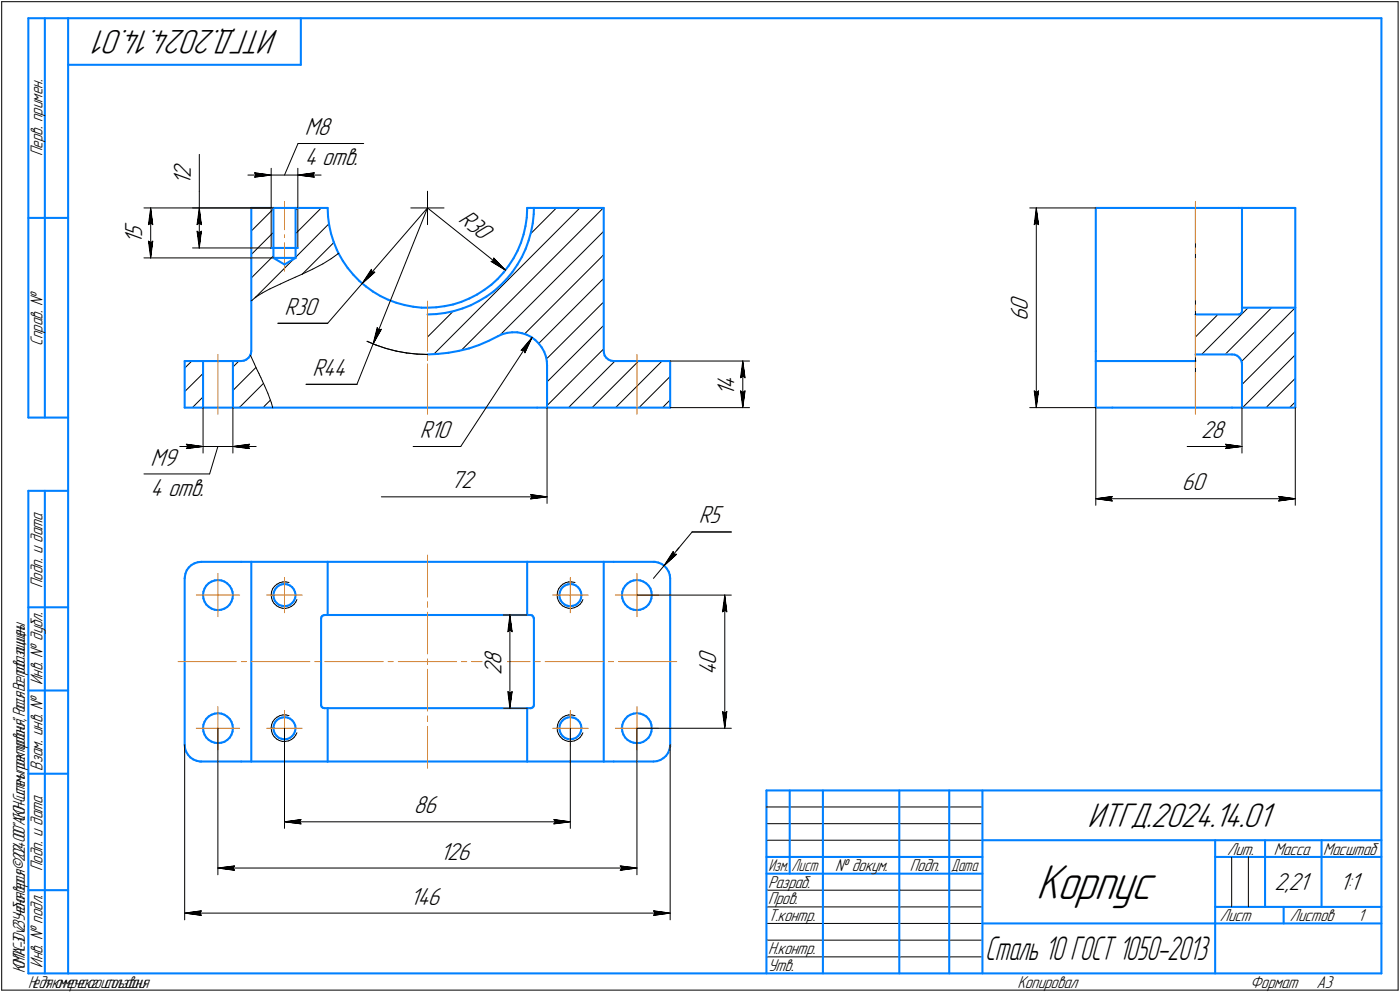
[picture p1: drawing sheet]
<svg xmlns="http://www.w3.org/2000/svg" width="421mm" height="298mm" viewBox="0 0 421 298" stroke-linecap="round" stroke-linejoin="round" font-family="sans-serif">
<defs><g id="words">
<text font-size="15.6" x="311.6" y="270.1">Корпус</text>
<g font-size="10.9">
<text x="83.9" y="9" transform="rotate(-180 83.9 9)">ИТГД.2024.14.01</text>
<text x="327.1" y="248.5">ИТГД.2024.14.01</text>
</g>
<text font-size="10.6" x="296.3" y="288.5">Сталь 10 ГОСТ 1050-2013</text>
<g font-size="7.8">
<text x="91.6" y="40.6">M8</text>
<text x="57.4" y="53.4" transform="rotate(-90 57.4 53.4)">2</text>
<text x="91.6" y="49.7">4 отв.</text>
<text x="57.4" y="55.5" transform="rotate(-90 57.4 55.5)">1</text>
<text x="42.8" y="71.2" transform="rotate(-90 42.8 71.2)">5</text>
<text x="137.6" y="66.4" transform="rotate(39 137.6 66.4)">R30</text>
<text x="42.8" y="73.3" transform="rotate(-90 42.8 73.3)">1</text>
<text x="85.6" y="94.6">R30</text>
<text x="309.2" y="93.4" transform="rotate(-90 309.2 93.4)">0</text>
<text x="309.2" y="96.6" transform="rotate(-90 309.2 96.6)">6</text>
<text x="94" y="112.9">R44</text>
<text x="220.9" y="119" transform="rotate(-90 220.9 119)">1</text>
<text x="220.9" y="116.9" transform="rotate(-90 220.9 116.9)">4</text>
<text x="126.3" y="131.6">R10</text>
<text x="361.2" y="131.6">28</text>
<text x="45.3" y="139.9">M9</text>
<text x="45.3" y="149">4 отв.</text>
<text x="135.5" y="146.7">72</text>
<text x="355.5" y="147.3">60</text>
<text x="210.2" y="157.3">R5</text>
<text x="150.8" y="202.9" transform="rotate(-90 150.8 202.9)">2</text>
<text x="150.8" y="199.7" transform="rotate(-90 150.8 199.7)">8</text>
<text x="215.4" y="202.9" transform="rotate(-90 215.4 202.9)">4</text>
<text x="215.4" y="199.7" transform="rotate(-90 215.4 199.7)">0</text>
<text x="124.5" y="244.4">86</text>
<text x="132.4" y="258.3">126</text>
<text x="383.3" y="267.5">2,21</text>
<text x="402.9" y="267.5">1:1</text>
<text x="123.4" y="271.9">146</text>
</g>
<g font-size="5.5">
<text x="12.8" y="46.9" transform="rotate(-90 12.8 46.9)">Перв. примен.</text>
<text x="12.8" y="103.8" transform="rotate(-90 12.8 103.8)">Справ. №</text>
<text x="12.8" y="176.7" transform="rotate(-90 12.8 176.7)">Подп. и дата</text>
<text x="12.8" y="205.8" transform="rotate(-90 12.8 205.8)">Инв. № дубл.</text>
<text x="12.8" y="231.6" transform="rotate(-90 12.8 231.6)">Взам. инв. №</text>
<text x="369.1" y="256.8">Лит.</text>
<text x="383.1" y="256.8">Масса</text>
<text x="12.8" y="261.7" transform="rotate(-90 12.8 261.7)">Подп. и дата</text>
<text x="251.2" y="261.8">№ докум.</text>
<text x="273.6" y="261.8">Подп.</text>
<text x="231" y="266.8">Разраб.</text>
<text x="231" y="271.8">Пров.</text>
<text x="231" y="276.8">Т.контр.</text>
<text x="366.9" y="276.8">Лист</text>
<text x="387.9" y="276.8">Листов</text>
<text x="408.4" y="276.8">1</text>
<text x="231" y="286.8">Н.контр.</text>
<text x="12.8" y="290.8" transform="rotate(-90 12.8 290.8)">Инв. № подл.</text>
<text x="231" y="291.8">Утв.</text>
<text x="306" y="296.8">Копировал</text>
<text x="376" y="296.8">Формат</text>
<text x="396" y="296.8">A3</text>
</g>
<g font-size="5.4">
<text x="398" y="256.8">Масштаб</text>
<text x="231.1" y="261.8">Изм.</text>
<text x="238.1" y="261.8">Лист</text>
<text x="286.1" y="261.8">Дата</text>
<text x="7.5" y="292.5" transform="rotate(-90 7.5 292.5)">КОМПАС-3Dv23Учебнаяверсия©2024ООО&quot;АСКОН-Системыпроектирования&quot;,Россия.Всеправазащищены.</text>
<text x="8.5" y="296.7">Недлякоммерческогоиспользования</text>
</g>
</g></defs>
<g fill="none" stroke="#0080ff" stroke-width=".62">
<path d="M8.5 5.5v120zM8.5 5.5h12zM13.5 5.5v120zM20.5 5.5v287zM20.5 5.5h395zM20.5 19.5h70zM90.5 5.5v14zM415.5 5.5v287zM8.5 65.5h12zM75.6 62.5h6.6zM75.6 62.5v27.9zM81.6 74.5h.6z"/>
<path d="M82.2 74.5h6.7zM82.2 77.5h6.7zM82.2 62.5h6.7zM82.2 62.5v15zM82.2 77.5l3.4 2zM85.6 79.5l3.3-2zM88.9 74.5h.7zM88.9 62.5h9.7zM88.9 62.5v15zM98.6 62.5l.1 2.6zM98.7 65.1l.3 2.6zM99 67.7l.6 2.5z"/>
<path d="M99.6 70.2l.8 2.5zM100.4 72.7l.9 2.4zM101.3 75.1l.5 1zM101.8 76.1l1.3 2.3zM103.1 78.4l1.5 2.1zM153 79.8l-1.6 2.1zM154.4 77.7l-1.4 2.1zM155.6 79.5l-1.5 2.3zM155.7 75.4l-1.3 2.3zM156.7 72.9l-1 2.5zM157 77.2l-1.4 2.3zM157.5 70.4l-.8 2.5z"/>
<path d="M158 68l-.5 2.4zM158.1 74.8l-1.1 2.4zM158.4 65.4l-.4 2.6zM158.6 62.5h1zM158.6 62.8l-.2 2.6zM158.6 62.5v.3zM159 72.2l-.9 2.6zM159.6 62.5h1zM159.7 69.7l-.7 2.5zM160.2 67.1l-.5 2.6zM160.5 64.3l-.3 2.8zM160.6 62.5l-.1 1.8z"/>
<path d="M160.6 62.5h21zM181.6 62.5v43zM329.6 62.5h30zM329.6 62.5v43zM359.6 62.5h13zM372.6 62.5h.9zM373.5 62.5h16.1zM373.5 62.5v30zM389.6 62.5v30zM75.6 90.4v15.1zM104.6 80.5l1.7 2.1zM106.3 82.6l1.8 1.8z"/>
<path d="M108.1 84.4l2 1.7zM110.1 86.1l2.1 1.5zM112.2 87.6l2.2 1.4zM114.4 89l2.4 1.1zM116.8 90.1l2.4 .9zM119.2 91l2.5 .7zM121.7 91.7l2.6 .5zM124.3 92.2l2.5 .3zM126.8 92.5h1.8zM128.6 92.5l2.6-.2zM128.6 94.5l2.6-.1zM131.2 92.3l2.5-.3z"/>
<path d="M131.2 94.4l2.7-.4zM133.7 92l2.6-.5zM133.9 94l2.6-.5zM136.3 91.5l2.4-.8zM136.5 93.5l2.6-.8zM138.7 90.7l2.5-1zM139.1 92.7l2.5-1zM141.2 89.7l2.3-1.2zM141.6 91.7l2.4-1.2zM143.5 88.5l2.2-1.4zM144 90.5l2.3-1.4zM145.7 87.1l2.1-1.5z"/>
<path d="M146.3 89.1l2.2-1.6zM147.8 85.6l1.9-1.8zM148.5 87.5l2-1.8zM151.4 81.9l-1.7 1.9zM152.4 83.8l-1.9 1.9zM154 99.9h1.6zM154.1 81.8l-1.7 2zM155.6 99.9l1.4 .2zM359.6 94.5h13zM372.6 94.5l.4-.1zM373 94.4l.4-.4zM373.5 92.5h16.1z"/>
<path d="M373.5 93.6l-.1 .4zM373.5 93.5v.1zM373.5 92.5v1zM389.6 92.5v30zM55.5 108.5v14zM55.5 108.5h5.6zM61.1 108.5h8.9zM61.1 108.5v14zM70 108.5h2.5zM70 108.5v14zM72.5 108.5l.9-.1zM73.4 108.4l.7-.4z"/>
<path d="M74.1 108l.6-.5zM75.2 106.8l-.5 .7zM75.3 106.7l-.1 .1zM75.5 106.3l-.2 .4zM75.6 105.5l-.1 .8zM128.6 106.5l3.1-.2zM131.7 106.3l3.2-.3zM134.9 106l3.1-.6zM138 105.4l3.1-.7zM141.1 104.7l2.9-1zM144 103.7l2.9-1.3zM146.9 102.4l2.8-1.4z"/>
<path d="M149.7 101l1.4-.6zM151.1 100.4l1.5-.4zM152.6 100l1.4-.1zM157 100.1l1.4 .5zM158.4 100.6l1.4 .7zM159.8 101.3l1.2 .9zM161 102.2l1.1 1zM162.1 103.2l.9 1.2zM163 104.4l.7 1.3zM163.7 105.7l.5 1.4zM164.2 107.1l.3 1.5zM164.5 108.6v1.2z"/>
<path d="M164.5 109.8v12.7zM181.6 105.5v.6zM181.6 106.1l.3 .7zM181.9 106.8l.5 .7zM182.4 107.5l.6 .5zM183 108l.7 .4zM183.7 108.4l.9 .1zM184.6 108.5h17zM201.6 108.5v14zM329.6 108.5h4.9zM329.6 108.5v14zM329.6 105.5v3z"/>
<path d="M334.5 108.5h25.1zM359.6 106.5h11zM370.6 106.5l.7 .1zM371.3 106.6l.8 .3zM372.1 106.9l.7 .6zM372.8 107.5l.4 .6zM373.2 108.1l.3 .8zM373.5 108.9v.6zM373.5 109.5v13zM8.5 125.5h12zM55.5 122.5h5.6zM61.1 122.5h8.9z"/>
<path d="M70 122.5h12zM82 122.5h46.6zM128.6 122.5h32.9zM161.5 122.5h3zM164.5 122.5h37.1zM329.6 122.5h4.9zM334.5 122.5h25.1zM359.6 122.5h11zM370.6 122.5h2.9zM373.5 122.5h16.1zM8.5 147.5v145zM8.5 147.5h12z"/>
<path d="M13.5 147.5v145zM55.5 173.8v50zM55.6 173.4l-.1 .4zM55.8 172.4l-.2 1zM56.2 171.4l-.4 1zM56.8 170.5l.8-.7zM56.8 170.5l-.6 .9zM57.6 169.8l.9-.5zM58.5 169.3l1-.4zM59.5 168.9l1.1-.1zM60.6 168.8h11.9zM61.1 178.8l.1 1z"/>
<path d="M61.1 178.8h.1M61.2 179.8l.3 1zM61.2 177.8l-.1 1zM61.5 176.8l-.3 1zM62 176l-.5 .8zM62.8 175.3l.8-.5zM62.8 175.3l-.8 .7zM63.6 174.8l1-.4zM64.6 174.4l1-.1zM65.6 174.3l1 .1zM66.6 174.4l.9 .4zM67.5 174.8l.9 .5z"/>
<path d="M68.4 175.3l.7 .8zM69.1 176.1l.5 .8zM69.6 176.9l.3 1zM69.9 179.8l-.3 1zM69.9 177.9l.1 .9zM70 178.8l-.1 1zM72.5 168.8h3.1zM75.6 168.8h23zM75.6 168.8v60zM82.2 178.9l.2 .9zM82.2 178.9h.1M82.4 178l-.2 .8z"/>
<path d="M82.4 179.8l.3 .8zM82.7 177.2l-.3 .8zM83.2 176.5l-.5 .7zM83.2 176.5l.7-.6zM83.9 175.9l.8-.3zM84.7 175.6l.8-.1zM85.5 175.5l.9 .1zM86.4 175.6l.8 .3zM87.2 175.9l.7 .5zM87.9 176.4l.5 .7zM88.4 177.1l.3 .8zM88.7 177.9l.2 .9z"/>
<path d="M88.8 179.7l-.4 .8zM88.9 178.8l-.1 .9zM98.6 168.8v16zM98.6 168.8h60zM158.6 168.8h23zM158.6 168.8v16zM168.3 178.8v.9zM168.3 179.7l.4 .8zM168.4 177.9l-.1 .9zM168.7 177.1l-.3 .8zM169.2 176.4l.7-.5zM169.2 176.4l-.5 .7z"/>
<path d="M169.9 175.9l.8-.3zM170.7 175.6l.9-.1zM171.6 175.5l.8 .1zM172.4 175.6l.8 .3zM173.2 175.9l.7 .6zM173.9 176.5l.5 .7zM174.4 177.2l.4 .8zM174.8 178l.1 .8zM174.8 179.8l-.4 .8zM174.9 178.9l-.1 .9zM174.9 178.9h.1M181.6 168.8v60z"/>
<path d="M181.6 168.8h3zM184.6 168.8h11.9zM187.1 178.8l.1 1zM187.2 177.8l-.1 1zM187.2 179.8l.3 .9zM187.5 176.8l-.3 1zM188.1 176l-.6 .8zM188.8 175.3l.8-.5zM188.8 175.3l-.7 .7zM189.6 174.8l1-.4zM190.6 174.4l1-.1zM191.6 174.3l1 .1z"/>
<path d="M192.6 174.4l.9 .4zM193.5 174.8l.9 .5zM194.4 175.3l.7 .7zM195.1 176l.5 .8zM195.6 176.8l.3 1zM195.9 177.8l.1 1zM195.9 179.8l-.3 1zM196 178.9l-.1 .9zM196 178.9h.1M196.5 168.8h.5zM197 168.8l1 .3zM198 169.1l1 .3z"/>
<path d="M199 169.4l.9 .7zM199.9 170.1l.6 .8zM200.5 170.9l.6 .9zM201.1 171.8l.4 1zM201.5 172.8l.1 1zM201.6 173.8v50zM8.5 182.5h12zM61.5 180.8l.5 .8zM62 181.6l.8 .7zM62.8 182.3l.8 .6zM63.6 182.9l1 .3zM64.6 183.2l.9 .1z"/>
<path d="M65.5 183.3l1-.1zM66.5 183.2l1-.3zM67.5 182.9l.9-.5zM68.4 182.4l.7-.8zM69.6 180.8l-.5 .8zM82.7 180.6l.6 .6zM83.3 181.2l.6 .6zM83.9 181.8l.9 .2zM84.8 182l.8 .1zM85.6 182.1l.9-.1zM86.5 182l.8-.3zM87.3 181.7l.6-.6z"/>
<path d="M88.4 180.5l-.5 .6zM96.6 185.8v26zM96.7 185.4l-.1 .4zM97 185l-.3 .4zM97 185l.4-.1zM97.4 184.9h.1M97.5 184.8h1.1zM98.6 184.8h60zM158.6 184.8h1zM159.6 184.8l.4 .1zM160 184.9l.4 .4zM160.4 185.3l.1 .4z"/>
<path d="M160.5 185.7h.1M160.6 185.8v26zM168.7 180.5l.5 .6zM169.2 181.1l.6 .6zM169.8 181.7l.8 .3zM170.6 182l.9 .1zM171.5 182.1l.9-.1zM172.4 182l.8-.2zM173.2 181.8l.6-.6zM174.4 180.6l-.6 .6zM187.5 180.7l.5 .9zM188 181.6l.8 .7z"/>
<path d="M188.8 182.3l.8 .6zM189.6 182.9l1 .3zM190.6 183.2l.9 .1zM191.5 183.3l1-.1zM192.5 183.2l1-.3zM193.5 182.9l.8-.5zM194.3 182.4l.8-.8zM195.6 180.8l-.5 .8zM8.5 207.5h12zM61.1 218.8l.1 1zM61.1 218.8h.1M61.2 219.8l.3 1z"/>
<path d="M61.2 217.8l-.1 1zM61.5 216.9l-.3 .9zM62 216l-.5 .9zM62.8 215.3l.8-.5zM62.8 215.3l-.8 .7zM63.6 214.8l1-.4zM64.6 214.4l1-.1zM65.6 214.3l1 .1zM66.6 214.4l.9 .4zM67.5 214.8l.9 .5zM68.4 215.3l.7 .7zM69.1 216l.5 .9z"/>
<path d="M69.6 216.9l.3 .9zM69.9 219.9l-.3 .9zM69.9 217.8l.1 1zM70 218.8l-.1 1.1zM82.2 218.8l.2 .9zM82.2 218.7h.1M82.4 219.7l.3 .8zM82.4 217.9l-.2 .8zM82.7 217.1l-.3 .8zM83.3 216.4l.6-.5zM83.3 216.4l-.6 .7zM83.9 215.9l.9-.3z"/>
<path d="M84.8 215.6l.8-.1zM85.6 215.5l.9 .1zM86.5 215.6l.8 .4zM87.3 216l.6 .5zM87.9 216.5l.5 .7zM88.4 217.2l.4 .8zM88.7 219.7l-.3 .8zM88.8 218l.1 .8zM88.9 218.8l-.2 .9zM96.6 211.9l.1 .5zM96.6 211.9h.1M96.7 212.4l.4 .3z"/>
<path d="M97.1 212.7l.4 .1zM97.5 212.8h1.1zM98.6 212.8v16zM98.6 212.8h60zM158.6 212.8v16zM158.6 212.8h1zM159.7 212.8h.1M159.7 212.8l.4-.2zM160.5 212.3l-.4 .3zM160.6 211.8l-.1 .5zM168.3 218.8l.1 .9zM168.3 218v.8z"/>
<path d="M168.4 219.7l.3 .8zM168.7 217.2l-.4 .8zM169.2 216.5l-.5 .7zM169.2 216.5l.6-.5zM169.8 216l.8-.4zM170.6 215.6l.9-.1zM171.5 215.5l.9 .1zM172.4 215.6l.8 .3zM173.2 215.9l.6 .5zM173.8 216.4l.6 .7zM174.4 217.1l.4 .8zM174.8 219.7l-.4 .8z"/>
<path d="M174.8 217.9l.1 .8zM174.9 218.8l-.1 .9zM174.9 218.7h.1M187.1 218.8l.1 1zM187.2 217.8l-.1 1zM187.2 219.8l.3 1zM187.5 216.9l-.3 .9zM188.1 216l-.6 .9zM188.8 215.3l.8-.5zM188.8 215.3l-.7 .7zM189.6 214.8l1-.4zM190.6 214.4l1-.1z"/>
<path d="M191.6 214.3l1 .1zM192.6 214.4l.9 .4zM193.5 214.8l.9 .5zM194.4 215.3l.7 .7zM195.1 216l.5 .9zM195.6 216.9l.3 .9zM195.9 217.8l.1 1zM195.9 219.9l-.3 .9zM196 218.8l-.1 1.1zM8.5 232.5h12zM55.5 223.8l.2 1.1zM55.7 224.9l.3 1z"/>
<path d="M56 225.9l.6 .9zM56.6 226.8l.6 .8zM57.2 227.6l.9 .6zM58.1 228.2l1 .4zM59.1 228.6l1.1 .2zM60.2 228.8h.4zM60.6 228.8h11.9zM61.5 220.8l.5 .8zM62 221.6l.8 .7zM62.8 222.3l.8 .5zM63.6 222.8l1 .4zM64.6 223.2l.9 .1z"/>
<path d="M65.5 223.3l1-.1zM66.5 223.2l1-.3zM67.5 222.9l.9-.6zM68.4 222.3l.7-.6zM69.6 220.8l-.5 .9zM72.5 228.8h3.1zM75.6 228.8h23zM82.7 220.5l.5 .6zM83.2 221.1l.7 .6zM83.9 221.7l.8 .3zM84.7 222l.8 .2zM85.5 222.2l.9-.1z"/>
<path d="M86.4 222.1l.8-.4zM87.2 221.7l.7-.5zM88.4 220.5l-.5 .7zM98.6 228.8h60zM158.6 228.8h23zM168.7 220.5l.5 .7zM169.2 221.2l.7 .5zM169.9 221.7l.8 .4zM170.7 222.1l.9 .1zM171.6 222.2l.8-.2zM172.4 222l.8-.3zM173.2 221.7l.7-.6z"/>
<path d="M174.4 220.5l-.5 .6zM181.6 228.8h3zM184.6 228.8h11.9zM187.5 220.8l.5 .8zM188 221.6l.8 .7zM188.8 222.3l.8 .5zM189.6 222.8l1 .4zM190.6 223.2l.9 .1zM191.5 223.3l1-.1zM192.5 223.2l1-.3zM193.5 222.9l.8-.6zM194.3 222.3l.8-.6z"/>
<path d="M195.6 220.8l-.5 .9zM196.5 228.8l1.1-.1zM197.6 228.7l1-.3zM198.6 228.4l.9-.6zM199.5 227.8l.8-.7zM200.9 226.2l-.6 .9zM201.3 225.3l-.4 .9zM201.6 224.3l-.3 1zM201.6 223.8v.5zM230.5 237.5h185zM230.5 237.5v55zM237.5 237.5v25z"/>
<path d="M247.5 237.5v55zM270.5 237.5v55zM285.5 237.5v55zM295.5 237.5v55zM230.5 257.5h65zM295.5 252.5h120zM365.5 252.5v40zM365.5 257.5h15zM380.5 252.5v20zM380.5 257.5h35zM397.5 252.5v20zM8.5 267.5h12z"/>
<path d="M230.5 262.5h65zM295.5 277.5h70zM365.5 277.5h50zM365.5 272.5h50zM386.1 272.5v5zM8.5 292.5h12zM20.5 292.5h395z"/>
</g>
<g fill="none" stroke="#000" stroke-width=".3">
<path d="M.5 .5v297zM.5 .5h420zM420.5 .5v297zM59.9 57.5v5zM59.9 46.4v11.1zM74.6 52.6h7zM76.5 51.9l5.1 .7zM76.5 51.9l.5 .7zM76.5 53.2l5.1-.6zM77 52.6l-.5 .6zM81.6 50.6v11.9zM81.6 52.6h8z"/>
<path d="M89.6 50.6v11.9zM89.6 52.6l4.9 .6zM89.6 52.6l4.9-.7zM89.6 52.6h7zM89.6 43.1l-4 9.5zM89.6 43.1h19.8zM94 52.6l.5 .6zM94.5 51.9l-.5 .7zM128.6 57.5v10zM43.3 62.5h38.9zM43.3 77.5h38.9zM44.6 67.5l.7-.5z"/>
<path d="M44.6 72.5l.7 5zM44.6 72.5l.7 .5zM45.3 62.5l.6 5zM45.3 67l.6 .5zM45.3 62.5l-.7 5zM45.3 73l.6-.5zM45.3 62.5v15zM45.9 72.5l-.6 5zM57.9 62.5h23.7zM57.9 74.5h23.7zM59.3 67.5l.6-.5zM59.3 69.5l.6 5z"/>
<path d="M59.3 69.5l.6 .5zM59.9 62.5l.7 5zM59.9 67l.7 .5zM59.9 62.5l-.6 5zM59.9 70l.7-.5zM59.9 62.5v12zM60.6 69.5l-.7 5zM75.6 69.4l6.6-6.6zM81.6 62.5v12zM82.2 69.8l-6.6 6.7zM88.9 70.2l7.7-7.7zM88.9 63.2l.7-.7z"/>
<path d="M89.6 62.5v12zM97.1 79.3l2.5-1.6zM98.9 67.2l-10 10.1zM99.6 77.7l2.2-1.6zM123.6 62.5h9.9zM128.6 62.5l-19.7 22.7zM128.6 62.5l23.4 18.7zM128.6 62.5l-16.4 40.8zM147.7 78.6l4.3 2.6zM147.7 78.6l.8-.3zM148.5 77.6v.7zM148.5 77.6l3.5 3.6z"/>
<path d="M167.4 62.5l-7.8 7.7zM174.4 62.5l-44 44zM181.5 62.5l-42.8 42.8zM309.7 62.5h19.9zM311.1 67.5l.6-.5zM311.7 62.5l.7 5zM311.7 67l.7 .5zM311.7 62.5l-.6 5zM311.7 62.5v60zM359.6 62.5v60zM75.6 83.5l6.6-6.6zM75.6 90.4l1.4-1.2z"/>
<path d="M76.7 89.5l11.7-11.8zM77 89.2l1.9-1.1zM78.9 88.1l2.3-1.3zM81.2 86.8l3.1-1.5zM83.6 97.1h15zM84.3 85.3l2.5-1.1zM86.8 84.2l2-.9zM88.8 83.3l2.1-.9zM90.9 82.4l9.5-9.5zM90.9 82.4l3.1-1.5zM94 80.9l3.1-1.6zM108.9 85.2l-10.3 11.9z"/>
<path d="M108.9 85.2l3.8-3.4zM111.7 80.9l-2.8 4.3zM111.7 80.9l.2 .9zM111.9 81.8h.8zM113.5 98.4l-1.3 4.9zM113.5 98.4l.4 .8zM113.9 99.2l.8-.3zM114.7 98.9l-2.5 4.4zM375.4 92.5l-14 14zM382.5 92.5l-14 14zM55.5 117.7l5.6-5.5zM55.5 110.6l2.2-2.1z"/>
<path d="M70 117.3l7-6.9zM71.9 108.5l-1.9 1.8zM75.3 106.7l1.2 2.7zM76.5 109.4l.7 1.4zM77.2 110.8l.3 .7zM77.5 111.5l.2 .4zM77.7 111.9l.2 .4zM77.9 112.3l.2 .5zM78.1 112.8l.4 .7zM78.5 113.5l.4 1zM78.9 114.5l.7 1.4zM79.6 115.9l.9 2.2z"/>
<path d="M80.5 118.1l1.1 2.9zM92.1 115.5h15.3zM110.4 102.6l2.7 1.1zM112.2 103.3l-4.8 12.2zM113.1 103.7l3 1zM116.1 104.7l3.1 .8zM119.2 105.5l3.1 .6zM122.3 106.1l3.1 .3zM125.4 106.4l3.2 .1zM128.6 101.3l7.7-7.8zM150.3 100.8l31.3-31.3zM156.7 105.3l.9-.1z"/>
<path d="M157.6 105.2l.3 .8zM157.8 100.4l23.8-23.9zM160 101.4l-2.1 4.6zM160 101.4l-3.3 3.9zM160 101.4l-21.4 32.8zM162.1 103.2l19.5-19.5zM164.4 107.9l17.2-17.2zM164.5 114.8l17.1-17zM201.6 108.5h23.8zM222.7 113.5l.7-.5zM222.7 117.5l.7 5zM222.7 117.5l.7 .5z"/>
<path d="M223.4 108.5l.7 5zM223.4 113l.7 .5zM223.4 108.5l-.7 5zM223.4 118l.7-.5zM223.4 108.5v14zM224.1 117.5l-.7 5zM311.1 117.5l.6 5zM311.1 117.5l.6 .5zM311.7 118l.7-.5zM312.4 117.5l-.7 5zM359.6 101.3l6.7-6.8zM373.4 108.6l16.2-16.1z"/>
<path d="M373.5 115.5l16.1-15.9zM54.1 134.2h7zM56 133.5l5.1 .7zM56 133.5l.6 .7zM56 134.8l5.1-.6zM56.6 134.2l-.6 .6zM57.9 122.5l3.2-3.2zM61.1 122.5v13.6zM61.1 134.2h8.9zM65.5 134.2l-2.5 8.2zM70 122.5v13.6zM70 134.2l5.1 .6z"/>
<path d="M70 134.2l5.1-.7zM70 134.2h7zM72 122.5l7.2-7.3zM74.6 134.2l.5 .6zM75.1 133.5l-.5 .7zM79.1 122.5l2.2-2.3zM81.6 121l.4 1.5zM124.3 134.2h14.3zM164.5 121.9l17.1-17.1zM164.5 122.5v28.8zM171 122.5l14-14zM178.1 122.5l14-14z"/>
<path d="M185.1 122.5l14-14zM192.2 122.5l9.4-9.4zM201.6 120.2l-2.4 2.3zM201.6 122.5h23.8zM309.7 122.5h19.9zM329.6 122.5v29.3zM357.1 134.2h16.4zM368.6 134.8l4.9-.6zM368.6 133.5l.5 .7zM368.6 133.5l4.9 .7zM369.1 134.2l-.5 .6zM373.5 122.5v13.6z"/>
<path d="M373.7 122.5l15.9-15.9zM380.8 122.5l8.8-8.8zM387.8 122.5l1.8-1.7zM389.6 122.5v29.3zM43.3 142.4h19.7zM114.7 149.3h49.8zM159.6 149.9l4.9-.6zM159.6 148.6l.5 .7zM159.6 148.6l4.9 .7zM160.1 149.3l-.5 .6zM208.2 159.9l-8.4 10.1zM208.2 159.9h11.8z"/>
<path d="M329.6 149.9l4.9-.7zM329.6 149.9l4.9 .6zM329.6 149.9h60zM334 149.9l.5 .6zM334.5 149.2l-.5 .7zM384.6 150.5l5-.6zM384.6 149.2l.5 .7zM384.6 149.2l5 .7zM385.1 149.9l-.5 .6zM81.6 178.8l.1 .9zM81.7 177.8l-.1 1zM81.7 179.7l.3 .9z"/>
<path d="M82 176.9l-.3 .9zM82.6 176.2l.7-.7zM82.6 176.2l-.6 .7zM83.3 175.5l.9-.4zM84.2 175.1l.9-.2zM85.1 174.9h.9zM86 174.9l.9 .1zM167.6 178.8v.9zM167.6 179.7l.4 .9zM167.7 177.8l-.1 1zM168 176.9l-.3 .9zM168.6 176.2l.7-.7z"/>
<path d="M168.6 176.2l-.6 .7zM169.3 175.5l.8-.4zM170.1 175.1l.9-.2zM171 174.9h1zM172 174.9l.9 .1zM191.6 178.8h28.4zM199.8 170l3.7-3.4zM199.8 170l-3.3 3.8zM202.5 165.7l.1 .8zM202.5 165.7l-2.7 4.3zM202.6 166.5l.9 .1zM204.2 164.6l-4.4 5.4z"/>
<path d="M218 178.8l.6 5zM218 178.8l-.7 5zM218 178.8v40zM82 180.6l.5 .8zM82.5 181.4l.7 .6zM83.2 182l.8 .5zM84 182.5l.9 .3zM84.9 182.8h1zM85.9 182.8l.9-.2zM86.8 182.6l.9-.4zM87.7 182.2l.7-.6zM89 180.9l-.6 .7z"/>
<path d="M89.3 180.2l-.3 .7zM151.4 184.8h7.2zM152.7 189.8l.7-.5zM153.4 184.8l.6 5zM153.4 189.3l.6 .5zM153.4 184.8l-.7 5zM153.4 184.8v28zM168 180.6l.5 .8zM168.5 181.4l.7 .6zM169.2 182l.8 .5zM170 182.5l.9 .3zM170.9 182.8h1z"/>
<path d="M171.9 182.8l.9-.2zM172.8 182.6l.8-.4zM173.6 182.2l.8-.6zM175 180.9l-.6 .7zM175.3 180.2l-.3 .7zM217.3 183.8l.7-.5zM218 183.3l.6 .5zM65.5 218.8v44.1zM81.6 218.7l.1 1zM81.7 217.8l-.1 .9zM81.7 219.7l.3 .9zM82 216.9l-.3 .9z"/>
<path d="M82.6 216.1l.7-.6zM82.6 216.1l-.6 .8zM83.3 215.5l.9-.4zM84.2 215.1l.9-.3zM85.1 214.8h.9zM85.6 218.8v30.1zM86 214.8l.9 .3zM151.4 212.8h7.2zM152.7 207.8l.7 5zM152.7 207.8l.7 .5zM153.4 208.3l.6-.5zM154 207.8l-.6 5z"/>
<path d="M167.6 218.7v1zM167.6 219.7l.4 .9zM167.7 217.8l-.1 .9zM168 216.9l-.3 .9zM168.6 216.1l.7-.6zM168.6 216.1l-.6 .8zM169.3 215.5l.8-.4zM170.1 215.1l.9-.3zM171 214.8h1zM171.5 218.8v30.1zM172 214.8l.9 .3zM191.6 218.8v44.1z"/>
<path d="M191.6 218.8h28.4zM217.3 213.8l.7 5zM217.3 213.8l.7 .5zM218 214.3l.6-.5zM218.6 213.8l-.6 5zM55.5 223.8v52.6zM82 220.6l.5 .8zM82.5 221.4l.7 .7zM83.2 222.1l.8 .4zM84 222.5l.9 .3zM84.9 222.8h1zM85.9 222.8l.9-.2z"/>
<path d="M86.8 222.6l.9-.4zM87.7 222.2l.7-.5zM89 220.9l-.6 .8zM89.3 220.2l-.3 .7zM168 220.6l.5 .8zM168.5 221.4l.7 .7zM169.2 222.1l.8 .4zM170 222.5l.9 .3zM170.9 222.8h1zM171.9 222.8l.9-.2zM172.8 222.6l.8-.4zM173.6 222.2l.8-.5z"/>
<path d="M175 220.9l-.6 .8zM175.3 220.2l-.3 .7zM201.6 223.8v52.6zM85.6 246.9l4.9-.6zM85.6 246.9l4.9 .7zM85.6 246.9h85.9zM90.1 246.9l.4 .7zM90.5 246.3l-.4 .6zM166.6 247.6l4.9-.7zM166.6 246.3l.5 .6zM166.6 246.3l4.9 .6zM167.1 246.9l-.5 .7z"/>
<path d="M230.5 247.5h65zM230.5 252.5h65zM230.5 242.5h65zM370.4 257.5v15zM375.5 257.5v15zM55.5 274.4l5.1-.7zM55.5 274.4l5.1 .7zM55.5 274.4h146.1zM60.1 274.4l.5 .7zM60.6 273.7l-.5 .7zM65.5 260.8l5.1-.6zM65.5 260.8l5.1 .7z"/>
<path d="M65.5 260.8h126.1zM70 260.8l.6 .7zM70.6 260.2l-.6 .6zM186.5 261.5l5.1-.7zM186.5 260.2l.6 .6zM186.5 260.2l5.1 .6zM187.1 260.8l-.6 .7zM196.5 275.1l5.1-.7zM196.5 273.7l.5 .7zM196.5 273.7l5.1 .7zM197 274.4l-.5 .7zM230.5 267.5h65z"/>
<path d="M230.5 272.5h65zM230.5 277.5h65zM.5 297.5h420zM230.5 282.5h65zM230.5 287.5h65z"/>
</g>
<g fill="none" stroke="#ff8000" stroke-width=".3">
<path d="M85.6 72.9v8.6zM85.6 70.6v.8zM85.6 60.5v8.5zM359.6 77.6v12.6zM359.6 74.5v1.6zM359.6 60.5v12.5zM128.6 92.5v13.1zM128.6 90.5v14.6zM359.6 94.8v12.5zM359.6 91.7v1.6zM65.5 106.5v18zM128.6 109.4v13.1z"/>
<path d="M128.6 107.1v.8zM128.6 106.6v1.7zM128.6 109.8v14.7zM191.6 106.5v18zM359.6 111.9v12.6zM359.6 108.8v1.7zM59 178.8h6.5zM65.5 178.8h6.6zM65.5 178.8v6.5zM65.5 172.3v6.5zM80.2 178.8h5.4zM85.6 178.8h5.3z"/>
<path d="M85.6 178.8v5.3zM85.6 173.5v5.3zM128.6 166.8v12.6zM166.2 178.8h5.3zM171.5 178.8h5.4zM171.5 178.8v5.3zM171.5 173.5v5.3zM185.1 178.8h6.5zM191.6 178.8h6.5zM191.6 178.8v6.5zM191.6 172.3v6.5zM53.6 198.8h17.5z"/>
<path d="M72.6 198.8h1.5zM75.6 198.8h17.6zM94.7 198.8h1.5zM97.7 198.8h17.6zM116.7 198.8h1.6zM119.8 198.8h17.5zM128.6 180.8v1.7zM128.6 184v12.5zM128.6 198v1.6zM138.8 198.8h1.6zM141.8 198.8h17.6zM160.9 198.8h1.5z"/>
<path d="M164 198.8h17.5zM183 198.8h1.5zM186 198.8h17.5zM59 218.8h6.5zM65.5 218.8h6.6zM65.5 218.8v6.5zM65.5 212.3v6.5zM80.2 218.8h5.4zM85.6 218.8h5.3zM85.6 218.8v5.3zM85.6 213.5v5.3zM128.6 201.1v12.5z"/>
<path d="M128.6 215.2v1.6zM128.6 218.3v12.5zM166.2 218.8h5.3zM171.5 218.8h5.4zM171.5 218.8v5.3zM171.5 213.5v5.3zM185.1 218.8h6.5zM191.6 218.8h6.5zM191.6 218.8v6.5zM191.6 212.3v6.5z"/>
</g>
<g fill="#fff" stroke="#fff" stroke-width=".3">
<path d="M135.5 141.1h8.2zM135.5 141.2h8.2zM135.5 141.2h8.2zM135.5 141.3h8.2zM135.5 141.3h8.2zM135.5 141.4h8.2zM135.5 141.4h8.2zM135.5 141.5h8.2zM135.5 141.6h8.2zM135.5 141.6h8.2zM135.5 141.7h8.2zM135.5 141.7h8.2zM135.5 141.8h8.2zM135.5 141.8h8.2zM135.5 141.9h8.2zM135.5 142h8.2zM135.5 142h8.2zM135.5 142.1h8.2zM135.5 142.1h8.2zM135.5 142.2h8.2zM135.5 142.2h8.2zM135.5 142.3h8.2zM135.5 142.4h8.2zM135.5 142.4h8.2zM135.5 142.5h8.2zM135.5 142.5h8.2zM135.5 142.6h8.2zM135.5 142.6h8.2zM135.5 142.7h8.2zM135.5 142.7h8.2zM135.5 142.8h8.2zM135.5 142.9h8.2zM135.5 142.9h8.2zM135.5 143h8.2zM135.5 143h8.2zM135.5 143.1h8.2zM135.5 143.1h8.2zM135.5 143.2h8.2zM135.5 143.3h8.2zM135.5 143.3h8.2zM135.5 143.4h8.2zM135.5 143.4h8.2zM135.5 143.5h8.2zM135.5 143.5h8.2zM135.5 143.6h8.2zM135.5 143.7h8.2zM135.5 143.7h8.2zM135.5 143.8h8.2zM135.5 143.8h8.2zM135.5 143.9h8.2zM135.5 143.9h8.2zM135.5 144h8.2zM135.5 144h8.2zM135.5 144.1h8.2zM135.5 144.2h8.2zM135.5 144.2h8.2zM135.5 144.3h8.2zM135.5 144.3h8.2zM135.5 144.4h8.2zM135.5 144.4h8.2zM135.5 144.5h8.2zM135.5 144.6h8.2zM135.5 144.6h8.2zM135.5 144.7h8.2zM135.5 144.7h8.2zM135.5 144.8h8.2zM135.5 144.8h8.2zM135.5 144.9h8.2zM135.5 144.9h8.2zM135.5 145h8.2zM135.5 145.1h8.2zM135.5 145.1h8.2zM135.5 145.2h8.2zM135.5 145.2h8.2zM135.5 145.3h8.2zM135.5 145.3h8.2zM135.5 145.4h8.2zM135.5 145.5h8.2zM135.5 145.5h8.2zM135.5 145.6h8.2zM135.5 145.6h8.2zM135.5 145.7h8.2zM135.5 145.7h8.2zM135.5 145.8h8.2zM135.5 145.9h8.2zM135.5 145.9h8.2zM135.5 146h8.2zM135.5 146h8.2zM135.5 146.1h8.2zM135.5 146.1h8.2zM135.5 146.2h8.2zM135.5 146.2h8.2zM135.5 146.3h8.2zM135.5 146.4h8.2zM135.5 146.4h8.2zM135.5 146.5h8.2zM135.5 146.5h8.2zM135.5 146.6h8.2zM135.5 146.6h8.2zM135.5 146.7h8.2zM135.5 146.8h8.2zM135.5 146.8h8.2zM135.5 146.9h8.2zM135.5 146.9h8.2zM135.5 147h8.2zM135.5 147h8.2zM135.5 147.1h8.2zM135.5 147.2h8.2zM135.5 147.2h8.2zM135.5 147.3h8.2zM135.5 147.3h8.2zM135.5 147.4h8.2zM135.5 147.4h8.2zM135.5 147.5h8.2zM135.5 147.5h8.2zM135.5 147.6h8.2zM135.5 147.7h8.2zM135.5 147.7h8.2zM135.5 147.8h8.2zM135.5 147.8h8.2zM135.5 147.9h8.2zM135.5 147.9h8.2zM135.5 148h8.2zM135.5 148.1h8.2zM135.5 148.1h8.2zM135.5 148.2h8.2zM135.5 148.2h8.2z"/>
<path d="M159.1 148.1h.5zM159.1 148.2h.9zM159.1 148.2h1.4zM159.1 148.3h1.8zM159.1 148.3h2.3zM159.1 148.4h2.8zM159.1 148.4h3.2zM159.1 148.5h3.7zM159.1 148.6h3.9zM159.1 148.6h4zM159.1 148.7h4.1zM159.1 148.7h4.2zM159.1 148.8h4.4zM159.1 148.8h4.5zM159.1 148.9h4.6zM159.1 149h4.7zM159.1 149h4.8zM159.1 149.1h5zM159.1 149.1h5.1zM159.1 149.2h5.2zM159.1 149.2h5.3zM159.1 149.3h5.4zM159.1 149.4h5.3zM159.1 149.4h5.2zM159.1 149.5h5zM159.1 149.5h4.9zM159.1 149.6h4.8zM159.1 149.6h4.6zM159.1 149.7h4.5zM159.1 149.7h4.4zM159.1 149.8h4.3zM159.1 149.9h4.1zM159.1 149.9h4zM159.1 150h3.9zM159.1 150h3.7zM159.1 150.1h3.2zM159.1 150.1h2.8zM159.1 150.2h2.3zM159.1 150.3h1.8zM159.1 150.3h1.4zM159.1 150.4h.9zM159.1 150.4h.5z"/>
<path d="M159.8 101.6h.2zM159.7 101.7h.3zM159.6 101.7h.4zM159.6 101.8h.4zM159.5 101.8h.5zM159.4 101.9h.6zM159.3 101.9h.7zM159.2 102h.8zM159.2 102.1h.8zM159.1 102.1h.8zM159 102.2h.9zM158.9 102.2h1zM158.8 102.3h1.1zM158.8 102.3h1.1zM158.7 102.4h1.2zM158.6 102.4h1.3zM158.6 102.5h1.3zM158.4 102.6h1.5zM158.4 102.6h1.5zM158.4 102.7h1.5zM158.3 102.7h1.5zM158.3 102.8h1.5zM158.2 102.8h1.6zM158.2 102.9h1.6zM158.1 103h1.7zM158.1 103h1.7zM158 103.1h1.7zM158 103.1h1.7zM157.9 103.2h1.8zM157.9 103.2h1.8zM157.8 103.3h1.9zM157.8 103.3h1.9zM157.8 103.4h1.9zM157.7 103.5h2zM157.6 103.5h2zM157.6 103.6h2zM157.5 103.6h2.1zM157.5 103.7h2.1zM157.4 103.7h2.1zM157.4 103.8h2.1zM157.4 103.9h2.1zM157.3 103.9h2.2zM157.3 104h2.1zM157.2 104h2.2zM157.1 104.1h2.2zM157.1 104.1h2.2zM157.1 104.2h2.2zM157 104.3h2.3zM157 104.3h2.2zM156.9 104.4h2.3zM156.9 104.4h2.3zM156.8 104.5h2.4zM156.7 104.5h2.4zM156.7 104.6h2.4zM156.7 104.6h2.4zM156.6 104.7h2.5zM156.6 104.8h2.4zM156.5 104.8h2.5zM156.5 104.9h2.4zM156.4 104.9h2.5zM156.4 105h2.5zM156.4 105h2.5zM156.3 105.1h2.6zM156.2 105.2h2.6zM156.2 105.2h2.6zM156.1 105.3h2.7zM156.1 105.3h2.7zM156 105.4h2.7zM156.1 105.4h2.6zM156.2 105.5h2.5zM156.3 105.6h2.4zM156.4 105.6h2.2zM156.5 105.7h2.1zM156.5 105.7h2.1zM156.6 105.8h2zM156.7 105.8h1.8zM156.8 105.9h1.7zM156.9 105.9h1.5zM157 106h1.4zM157 106.1h1.4zM157.1 106.1h1.3zM157.2 106.2h1.1zM157.3 106.2h1zM157.4 106.3h.9zM157.5 106.3h.8zM157.5 106.4h.7zM157.6 106.5h.6zM157.7 106.5h.5zM157.8 106.6h.4zM157.9 106.6h.2z"/>
<path d="M126.3 126h10.3zM126.3 126.1h10.3zM126.3 126.2h10.3zM126.3 126.2h10.3zM126.3 126.3h10.3zM126.3 126.3h10.3zM126.3 126.4h10.3zM126.3 126.4h10.3zM126.3 126.5h10.3zM126.3 126.5h10.3zM126.3 126.6h10.3zM126.3 126.7h10.3zM126.3 126.7h10.3zM126.3 126.8h10.3zM126.3 126.8h10.3zM126.3 126.9h10.3zM126.3 126.9h10.3zM126.3 127h10.3zM126.3 127.1h10.3zM126.3 127.1h10.3zM126.3 127.2h10.3zM126.3 127.2h10.3zM126.3 127.3h10.3zM126.3 127.3h10.3zM126.3 127.4h10.3zM126.3 127.5h10.3zM126.3 127.5h10.3zM126.3 127.6h10.3zM126.3 127.6h10.3zM126.3 127.7h10.3zM126.3 127.7h10.3zM126.3 127.8h10.3zM126.3 127.8h10.3zM126.3 127.9h10.3zM126.3 128h10.3zM126.3 128h10.3zM126.3 128.1h10.3zM126.3 128.1h10.3zM126.3 128.2h10.3zM126.3 128.2h10.3zM126.3 128.3h10.3zM126.3 128.4h10.3zM126.3 128.4h10.3zM126.3 128.5h10.3zM126.3 128.5h10.3zM126.3 128.6h10.3zM126.3 128.6h10.3zM126.3 128.7h10.3zM126.3 128.7h10.3zM126.3 128.8h10.3zM126.3 128.9h10.3zM126.3 128.9h10.3zM126.3 129h10.3zM126.3 129h10.3zM126.3 129.1h10.3zM126.3 129.1h10.3zM126.3 129.2h10.3zM126.3 129.3h10.3zM126.3 129.3h10.3zM126.3 129.4h10.3zM126.3 129.4h10.3zM126.3 129.5h10.3zM126.3 129.5h10.3zM126.3 129.6h10.3zM126.3 129.7h10.3zM126.3 129.7h10.3zM126.3 129.8h10.3zM126.3 129.8h10.3zM126.3 129.9h10.3zM126.3 129.9h10.3zM126.3 130h10.3zM126.3 130h10.3zM126.3 130.1h10.3zM126.3 130.2h10.3zM126.3 130.2h10.3zM126.3 130.3h10.3zM126.3 130.3h10.3zM126.3 130.4h10.3zM126.3 130.4h10.3zM126.3 130.5h10.3zM126.3 130.6h10.3zM126.3 130.6h10.3zM126.3 130.7h10.3zM126.3 130.7h10.3zM126.3 130.8h10.3zM126.3 130.8h10.3zM126.3 130.9h10.3zM126.3 131h10.3zM126.3 131h10.3zM126.3 131.1h10.3zM126.3 131.1h10.3zM126.3 131.2h10.3zM126.3 131.2h10.3zM126.3 131.3h10.3zM126.3 131.3h10.3zM126.3 131.4h10.3zM126.3 131.5h10.3zM126.3 131.5h10.3zM126.3 131.6h10.3zM126.3 131.6h10.3zM126.3 131.7h10.3zM126.3 131.7h10.3zM126.3 131.8h10.3zM126.3 131.9h10.3zM126.3 131.9h10.3zM126.3 132h10.3zM126.3 132h10.3zM126.3 132.1h10.3zM126.3 132.1h10.3zM126.3 132.2h10.3zM126.3 132.2h10.3zM126.3 132.3h10.3zM126.3 132.4h10.3zM126.3 132.4h10.3zM126.3 132.5h10.3zM126.3 132.5h10.3zM126.3 132.6h10.3zM126.3 132.6h10.3zM126.3 132.7h10.3zM126.3 132.8h10.3zM126.3 132.8h10.3zM126.3 132.9h10.3zM126.3 132.9h10.3zM126.3 133h10.3zM126.3 133h10.3zM126.3 133.1h10.3z"/>
<path d="M45.3 134.3h9zM45.3 134.3h9zM45.3 134.4h9zM45.3 134.5h9zM45.3 134.5h9zM45.3 134.6h9zM45.3 134.6h9zM45.3 134.7h9zM45.3 134.7h9zM45.3 134.8h9zM45.3 134.8h9zM45.3 134.9h9zM45.3 135h9zM45.3 135h9zM45.3 135.1h9zM45.3 135.1h9zM45.3 135.2h9zM45.3 135.2h9zM45.3 135.3h9zM45.3 135.4h9zM45.3 135.4h9zM45.3 135.5h9zM45.3 135.5h9zM45.3 135.6h9zM45.3 135.6h9zM45.3 135.7h9zM45.3 135.7h9zM45.3 135.8h9zM45.3 135.9h9zM45.3 135.9h9zM45.3 136h9zM45.3 136h9zM45.3 136.1h9zM45.3 136.1h9zM45.3 136.2h9zM45.3 136.3h9zM45.3 136.3h9zM45.3 136.4h9zM45.3 136.4h9zM45.3 136.5h9zM45.3 136.5h9zM45.3 136.6h9zM45.3 136.7h9zM45.3 136.7h9zM45.3 136.8h9zM45.3 136.8h9zM45.3 136.9h9zM45.3 136.9h9zM45.3 137h9zM45.3 137h9zM45.3 137.1h9zM45.3 137.2h9zM45.3 137.2h9zM45.3 137.3h9zM45.3 137.3h9zM45.3 137.4h9zM45.3 137.4h9zM45.3 137.5h9zM45.3 137.6h9zM45.3 137.6h9zM45.3 137.7h9zM45.3 137.7h9zM45.3 137.8h9zM45.3 137.8h9zM45.3 137.9h9zM45.3 138h9zM45.3 138h9zM45.3 138.1h9zM45.3 138.1h9zM45.3 138.2h9zM45.3 138.2h9zM45.3 138.3h9zM45.3 138.3h9zM45.3 138.4h9zM45.3 138.5h9zM45.3 138.5h9zM45.3 138.6h9zM45.3 138.6h9zM45.3 138.7h9zM45.3 138.7h9zM45.3 138.8h9zM45.3 138.9h9zM45.3 138.9h9zM45.3 139h9zM45.3 139h9zM45.3 139.1h9zM45.3 139.1h9zM45.3 139.2h9zM45.3 139.2h9zM45.3 139.3h9zM45.3 139.4h9zM45.3 139.4h9zM45.3 139.5h9zM45.3 139.5h9zM45.3 139.6h9zM45.3 139.6h9zM45.3 139.7h9zM45.3 139.8h9zM45.3 139.8h9zM45.3 139.9h9zM45.3 139.9h9zM45.3 140h9zM45.3 140h9zM45.3 140.1h9zM45.3 140.2h9zM45.3 140.2h9zM45.3 140.3h9zM45.3 140.3h9zM45.3 140.4h9zM45.3 140.4h9zM45.3 140.5h9zM45.3 140.5h9zM45.3 140.6h9zM45.3 140.7h9zM45.3 140.7h9zM45.3 140.8h9zM45.3 140.8h9zM45.3 140.9h9zM45.3 140.9h9zM45.3 141h9zM45.3 141.1h9zM45.3 141.1h9zM45.3 141.2h9zM45.3 141.2h9zM45.3 141.3h9zM45.3 141.3h9z"/>
<path d="M45.3 143.4h15.8zM45.3 143.5h15.8zM45.3 143.5h15.8zM45.3 143.6h15.8zM45.3 143.7h15.8zM45.3 143.7h15.8zM45.3 143.8h15.8zM45.3 143.8h15.8zM45.3 143.9h15.8zM45.3 143.9h15.8zM45.3 144h15.8zM45.3 144h15.8zM45.3 144.1h15.8zM45.3 144.2h15.8zM45.3 144.2h15.8zM45.3 144.3h15.8zM45.3 144.3h15.8zM45.3 144.4h15.8zM45.3 144.4h15.8zM45.3 144.5h15.8zM45.3 144.6h15.8zM45.3 144.6h15.8zM45.3 144.7h15.8zM45.3 144.7h15.8zM45.3 144.8h15.8zM45.3 144.8h15.8zM45.3 144.9h15.8zM45.3 144.9h15.8zM45.3 145h15.8zM45.3 145.1h15.8zM45.3 145.1h15.8zM45.3 145.2h15.8zM45.3 145.2h15.8zM45.3 145.3h15.8zM45.3 145.3h15.8zM45.3 145.4h15.8zM45.3 145.5h15.8zM45.3 145.5h15.8zM45.3 145.6h15.8zM45.3 145.6h15.8zM45.3 145.7h15.8zM45.3 145.7h15.8zM45.3 145.8h15.8zM45.3 145.9h15.8zM45.3 145.9h15.8zM45.3 146h15.8zM45.3 146h15.8zM45.3 146.1h15.8zM45.3 146.1h15.8zM45.3 146.2h15.8zM45.3 146.2h15.8zM45.3 146.3h15.8zM45.3 146.4h15.8zM45.3 146.4h15.8zM45.3 146.5h15.8zM45.3 146.5h15.8zM45.3 146.6h15.8zM45.3 146.6h15.8zM45.3 146.7h15.8zM45.3 146.8h15.8zM45.3 146.8h15.8zM45.3 146.9h15.8zM45.3 146.9h15.8zM45.3 147h15.8zM45.3 147h15.8zM45.3 147.1h15.8zM45.3 147.2h15.8zM45.3 147.2h15.8zM45.3 147.3h15.8zM45.3 147.3h15.8zM45.3 147.4h15.8zM45.3 147.4h15.8zM45.3 147.5h15.8zM45.3 147.5h15.8zM45.3 147.6h15.8zM45.3 147.7h15.8zM45.3 147.7h15.8zM45.3 147.8h15.8zM45.3 147.8h15.8zM45.3 147.9h15.8zM45.3 147.9h15.8zM45.3 148h15.8zM45.3 148.1h15.8zM45.3 148.1h15.8zM45.3 148.2h15.8zM45.3 148.2h15.8zM45.3 148.3h15.8zM45.3 148.3h15.8zM45.3 148.4h15.8zM45.3 148.4h15.8zM45.3 148.5h15.8zM45.3 148.6h15.8zM45.3 148.6h15.8zM45.3 148.7h15.8zM45.3 148.7h15.8zM45.3 148.8h15.8zM45.3 148.8h15.8zM45.3 148.9h15.8zM45.3 149h15.8zM45.3 149h15.8zM45.3 149.1h15.8zM45.3 149.1h15.8zM45.3 149.2h15.8zM45.3 149.2h15.8zM45.3 149.3h15.8zM45.3 149.4h15.8zM45.3 149.4h15.8zM45.3 149.5h15.8zM45.3 149.5h15.8zM45.3 149.6h15.8zM45.3 149.6h15.8zM45.3 149.7h15.8zM45.3 149.7h15.8zM45.3 149.8h15.8zM45.3 149.9h15.8zM45.3 149.9h15.8zM45.3 150h15.8zM45.3 150h15.8zM45.3 150.1h15.8zM45.3 150.1h15.8zM45.3 150.2h15.8zM45.3 150.3h15.8zM45.3 150.3h15.8zM45.3 150.4h15.8zM45.3 150.4h15.8zM45.3 150.5h15.8z"/>
<path d="M55.5 133h.5zM55.5 133h.9zM55.5 133.1h1.3zM55.5 133.2h1.7zM55.5 133.2h2.1zM55.5 133.3h2.5zM55.5 133.3h3zM55.5 133.4h3.4zM55.5 133.4h3.8zM55.5 133.5h3.9zM55.5 133.5h4zM55.5 133.6h4.2zM55.5 133.7h4.3zM55.5 133.7h4.5zM55.5 133.8h4.6zM55.5 133.8h4.8zM55.5 133.9h4.9zM55.5 133.9h5.1zM55.5 134h5.2zM55.5 134.1h5.3zM55.5 134.1h5.5zM55.5 134.2h5.6zM55.5 134.2h5.5zM55.5 134.3h5.3zM55.5 134.3h5.2zM55.5 134.4h5.1zM55.5 134.5h4.9zM55.5 134.5h4.8zM55.5 134.6h4.6zM55.5 134.6h4.5zM55.5 134.7h4.3zM55.5 134.7h4.2zM55.5 134.8h4zM55.5 134.8h3.9zM55.5 134.9h3.8zM55.5 135h3.3zM55.5 135h2.9zM55.5 135.1h2.4zM55.5 135.1h1.9zM55.5 135.2h1.5zM55.5 135.2h1zM55.5 135.3h.5z"/>
<path d="M75.2 133h.4zM74.8 133h.8zM74.3 133.1h1.3zM73.9 133.2h1.7zM73.5 133.2h2.1zM73.1 133.3h2.5zM72.7 133.3h2.9zM72.3 133.4h3.3zM71.9 133.4h3.7zM71.7 133.5h3.9zM71.6 133.5h4zM71.5 133.6h4.1zM71.3 133.7h4.3zM71.2 133.7h4.4zM71.1 133.8h4.5zM70.9 133.8h4.7zM70.8 133.9h4.8zM70.6 133.9h5zM70.5 134h5.1zM70.3 134.1h5.3zM70.2 134.1h5.4zM70 134.2h5.6zM70.2 134.2h5.4zM70.3 134.3h5.3zM70.5 134.3h5.1zM70.6 134.4h5zM70.8 134.5h4.8zM70.9 134.5h4.7zM71.1 134.6h4.5zM71.2 134.6h4.4zM71.3 134.7h4.3zM71.5 134.7h4.1zM71.6 134.8h4zM71.7 134.8h3.9zM71.9 134.9h3.7zM72.4 135h3.2zM72.8 135h2.8zM73.3 135.1h2.3zM73.7 135.1h1.9zM74.2 135.2h1.4zM74.7 135.2h.9zM75.1 135.3h.5z"/>
<path d="M91.7 35h8.9zM91.7 35.1h8.9zM91.7 35.1h8.9zM91.7 35.2h8.9zM91.7 35.2h8.9zM91.7 35.3h8.9zM91.7 35.3h8.9zM91.7 35.4h8.9zM91.7 35.4h8.9zM91.7 35.5h8.9zM91.7 35.6h8.9zM91.7 35.6h8.9zM91.7 35.7h8.9zM91.7 35.7h8.9zM91.7 35.8h8.9zM91.7 35.8h8.9zM91.7 35.9h8.9zM91.7 36h8.9zM91.7 36h8.9zM91.7 36.1h8.9zM91.7 36.1h8.9zM91.7 36.2h8.9zM91.7 36.2h8.9zM91.7 36.3h8.9zM91.7 36.4h8.9zM91.7 36.4h8.9zM91.7 36.5h8.9zM91.7 36.5h8.9zM91.7 36.6h8.9zM91.7 36.6h8.9zM91.7 36.7h8.9zM91.7 36.7h8.9zM91.7 36.8h8.9zM91.7 36.9h8.9zM91.7 36.9h8.9zM91.7 37h8.9zM91.7 37h8.9zM91.7 37.1h8.9zM91.7 37.1h8.9zM91.7 37.2h8.9zM91.7 37.3h8.9zM91.7 37.3h8.9zM91.7 37.4h8.9zM91.7 37.4h8.9zM91.7 37.5h8.9zM91.7 37.5h8.9zM91.7 37.6h8.9zM91.7 37.6h8.9zM91.7 37.7h8.9zM91.7 37.8h8.9zM91.7 37.8h8.9zM91.7 37.9h8.9zM91.7 37.9h8.9zM91.7 38h8.9zM91.7 38h8.9zM91.7 38.1h8.9zM91.7 38.2h8.9zM91.7 38.2h8.9zM91.7 38.3h8.9zM91.7 38.3h8.9zM91.7 38.4h8.9zM91.7 38.4h8.9zM91.7 38.5h8.9zM91.7 38.6h8.9zM91.7 38.6h8.9zM91.7 38.7h8.9zM91.7 38.7h8.9zM91.7 38.8h8.9zM91.7 38.8h8.9zM91.7 38.9h8.9zM91.7 38.9h8.9zM91.7 39h8.9zM91.7 39.1h8.9zM91.7 39.1h8.9zM91.7 39.2h8.9zM91.7 39.2h8.9zM91.7 39.3h8.9zM91.7 39.3h8.9zM91.7 39.4h8.9zM91.7 39.5h8.9zM91.7 39.5h8.9zM91.7 39.6h8.9zM91.7 39.6h8.9zM91.7 39.7h8.9zM91.7 39.7h8.9zM91.7 39.8h8.9zM91.7 39.8h8.9zM91.7 39.9h8.9zM91.7 40h8.9zM91.7 40h8.9zM91.7 40.1h8.9zM91.7 40.1h8.9zM91.7 40.2h8.9zM91.7 40.2h8.9zM91.7 40.3h8.9zM91.7 40.4h8.9zM91.7 40.4h8.9zM91.7 40.5h8.9zM91.7 40.5h8.9zM91.7 40.6h8.9zM91.7 40.6h8.9zM91.7 40.7h8.9zM91.7 40.8h8.9zM91.7 40.8h8.9zM91.7 40.9h8.9zM91.7 40.9h8.9zM91.7 41h8.9zM91.7 41h8.9zM91.7 41.1h8.9zM91.7 41.1h8.9zM91.7 41.2h8.9zM91.7 41.3h8.9zM91.7 41.3h8.9zM91.7 41.4h8.9zM91.7 41.4h8.9zM91.7 41.5h8.9zM91.7 41.5h8.9zM91.7 41.6h8.9zM91.7 41.7h8.9zM91.7 41.7h8.9zM91.7 41.8h8.9zM91.7 41.8h8.9zM91.7 41.9h8.9zM91.7 41.9h8.9zM91.7 42h8.9zM91.7 42.1h8.9z"/>
<path d="M91.7 44.1h15.7zM91.7 44.2h15.7zM91.7 44.3h15.7zM91.7 44.3h15.7zM91.7 44.4h15.7zM91.7 44.4h15.7zM91.7 44.5h15.7zM91.7 44.5h15.7zM91.7 44.6h15.7zM91.7 44.6h15.7zM91.7 44.7h15.7zM91.7 44.8h15.7zM91.7 44.8h15.7zM91.7 44.9h15.7zM91.7 44.9h15.7zM91.7 45h15.7zM91.7 45h15.7zM91.7 45.1h15.7zM91.7 45.2h15.7zM91.7 45.2h15.7zM91.7 45.3h15.7zM91.7 45.3h15.7zM91.7 45.4h15.7zM91.7 45.4h15.7zM91.7 45.5h15.7zM91.7 45.6h15.7zM91.7 45.6h15.7zM91.7 45.7h15.7zM91.7 45.7h15.7zM91.7 45.8h15.7zM91.7 45.8h15.7zM91.7 45.9h15.7zM91.7 45.9h15.7zM91.7 46h15.7zM91.7 46.1h15.7zM91.7 46.1h15.7zM91.7 46.2h15.7zM91.7 46.2h15.7zM91.7 46.3h15.7zM91.7 46.3h15.7zM91.7 46.4h15.7zM91.7 46.5h15.7zM91.7 46.5h15.7zM91.7 46.6h15.7zM91.7 46.6h15.7zM91.7 46.7h15.7zM91.7 46.7h15.7zM91.7 46.8h15.7zM91.7 46.8h15.7zM91.7 46.9h15.7zM91.7 47h15.7zM91.7 47h15.7zM91.7 47.1h15.7zM91.7 47.1h15.7zM91.7 47.2h15.7zM91.7 47.2h15.7zM91.7 47.3h15.7zM91.7 47.4h15.7zM91.7 47.4h15.7zM91.7 47.5h15.7zM91.7 47.5h15.7zM91.7 47.6h15.7zM91.7 47.6h15.7zM91.7 47.7h15.7zM91.7 47.8h15.7zM91.7 47.8h15.7zM91.7 47.9h15.7zM91.7 47.9h15.7zM91.7 48h15.7zM91.7 48h15.7zM91.7 48.1h15.7zM91.7 48.1h15.7zM91.7 48.2h15.7zM91.7 48.3h15.7zM91.7 48.3h15.7zM91.7 48.4h15.7zM91.7 48.4h15.7zM91.7 48.5h15.7zM91.7 48.5h15.7zM91.7 48.6h15.7zM91.7 48.7h15.7zM91.7 48.7h15.7zM91.7 48.8h15.7zM91.7 48.8h15.7zM91.7 48.9h15.7zM91.7 48.9h15.7zM91.7 49h15.7zM91.7 49.1h15.7zM91.7 49.1h15.7zM91.7 49.2h15.7zM91.7 49.2h15.7zM91.7 49.3h15.7zM91.7 49.3h15.7zM91.7 49.4h15.7zM91.7 49.4h15.7zM91.7 49.5h15.7zM91.7 49.6h15.7zM91.7 49.6h15.7zM91.7 49.7h15.7zM91.7 49.7h15.7zM91.7 49.8h15.7zM91.7 49.8h15.7zM91.7 49.9h15.7zM91.7 50h15.7zM91.7 50h15.7zM91.7 50.1h15.7zM91.7 50.1h15.7zM91.7 50.2h15.7zM91.7 50.2h15.7zM91.7 50.3h15.7zM91.7 50.3h15.7zM91.7 50.4h15.7zM91.7 50.5h15.7zM91.7 50.5h15.7zM91.7 50.6h15.7zM91.7 50.6h15.7zM91.7 50.7h15.7zM91.7 50.7h15.7zM91.7 50.8h15.7zM91.7 50.9h15.7zM91.7 50.9h15.7zM91.7 51h15.7zM91.7 51h15.7zM91.7 51.1h15.7zM91.7 51.1h15.7zM91.7 51.2h15.7z"/>
<path d="M76 51.4h.5zM76 51.5h1zM76 51.5h1.4zM76 51.6h1.9zM76 51.6h2.4zM76 51.7h2.9zM76 51.8h3.3zM76 51.8h3.8zM76 51.9h3.9zM76 51.9h4zM76 52h4.2zM76 52h4.3zM76 52.1h4.4zM76 52.2h4.5zM76 52.2h4.7zM76 52.3h4.8zM76 52.3h4.9zM76 52.4h5.1zM76 52.4h5.2zM76 52.5h5.3zM76 52.5h5.4zM76 52.6h5.6zM76 52.7h5.4zM76 52.7h5.3zM76 52.8h5.2zM76 52.8h5.1zM76 52.9h4.9zM76 52.9h4.8zM76 53h4.6zM76 53.1h4.5zM76 53.1h4.3zM76 53.2h4.2zM76 53.2h4zM76 53.3h3.9zM76 53.3h3.8zM76 53.4h3.3zM76 53.5h2.9zM76 53.5h2.4zM76 53.6h1.9zM76 53.6h1.4zM76 53.7h1zM76 53.7h.5z"/>
<path d="M94.6 51.4h.5zM94.1 51.5h1zM93.7 51.5h1.4zM93.2 51.6h1.9zM92.7 51.6h2.4zM92.3 51.7h2.8zM91.8 51.8h3.3zM91.3 51.8h3.8zM91.2 51.9h3.9zM91.1 51.9h4zM91 52h4.1zM90.9 52h4.2zM90.7 52.1h4.4zM90.6 52.2h4.5zM90.5 52.2h4.6zM90.4 52.3h4.7zM90.3 52.3h4.8zM90.1 52.4h5zM90 52.4h5.1zM89.9 52.5h5.2zM89.7 52.5h5.4zM89.6 52.6h5.5zM89.7 52.7h5.4zM89.9 52.7h5.2zM90 52.8h5.1zM90.1 52.8h5zM90.3 52.9h4.8zM90.4 52.9h4.7zM90.5 53h4.6zM90.7 53.1h4.4zM90.8 53.1h4.3zM90.9 53.2h4.2zM91.1 53.2h4zM91.2 53.3h3.9zM91.3 53.3h3.8zM91.8 53.4h3.3zM92.3 53.5h2.8zM92.7 53.5h2.4zM93.2 53.6h1.9zM93.7 53.6h1.4zM94.1 53.7h1zM94.6 53.7h.5z"/>
<path d="M51.8 48.4h7.1zM51.8 48.4h7.1zM51.8 48.5h7.1zM51.8 48.5h7.1zM51.8 48.6h7.1zM51.8 48.7h7.1zM51.8 48.7h7.1zM51.8 48.8h7.1zM51.8 48.8h7.1zM51.8 48.9h7.1zM51.8 48.9h7.1zM51.8 49h7.1zM51.8 49.1h7.1zM51.8 49.1h7.1zM51.8 49.2h7.1zM51.8 49.2h7.1zM51.8 49.3h7.1zM51.8 49.3h7.1zM51.8 49.4h7.1zM51.8 49.4h7.1zM51.8 49.5h7.1zM51.8 49.6h7.1zM51.8 49.6h7.1zM51.8 49.7h7.1zM51.8 49.7h7.1zM51.8 49.8h7.1zM51.8 49.8h7.1zM51.8 49.9h7.1zM51.8 50h7.1zM51.8 50h7.1zM51.8 50.1h7.1zM51.8 50.1h7.1zM51.8 50.2h7.1zM51.8 50.2h7.1zM51.8 50.3h7.1zM51.8 50.3h7.1zM51.8 50.4h7.1zM51.8 50.5h7.1zM51.8 50.5h7.1zM51.8 50.6h7.1zM51.8 50.6h7.1zM51.8 50.7h7.1zM51.8 50.7h7.1zM51.8 50.8h7.1zM51.8 50.9h7.1zM51.8 50.9h7.1zM51.8 51h7.1zM51.8 51h7.1zM51.8 51.1h7.1zM51.8 51.1h7.1zM51.8 51.2h7.1zM51.8 51.3h7.1zM51.8 51.3h7.1zM51.8 51.4h7.1zM51.8 51.4h7.1zM51.8 51.5h7.1zM51.8 51.5h7.1zM51.8 51.6h7.1zM51.8 51.6h7.1zM51.8 51.7h7.1zM51.8 51.8h7.1zM51.8 51.8h7.1zM51.8 51.9h7.1zM51.8 51.9h7.1zM51.8 52h7.1zM51.8 52h7.1zM51.8 52.1h7.1zM51.8 52.2h7.1zM51.8 52.2h7.1zM51.8 52.3h7.1zM51.8 52.3h7.1zM51.8 52.4h7.1zM51.8 52.4h7.1zM51.8 52.5h7.1zM51.8 52.5h7.1zM51.8 52.6h7.1zM51.8 52.7h7.1zM51.8 52.7h7.1zM51.8 52.8h7.1zM51.8 52.8h7.1zM51.8 52.9h7.1zM51.8 52.9h7.1zM51.8 53h7.1zM51.8 53.1h7.1zM51.8 53.1h7.1zM51.8 53.2h7.1zM51.8 53.2h7.1zM51.8 53.3h7.1zM51.8 53.3h7.1zM51.8 53.4h7.1zM51.8 53.5h7.1zM51.8 53.5h7.1zM51.8 53.6h7.1zM51.8 53.6h7.1zM51.8 53.7h7.1zM51.8 53.7h7.1zM51.8 53.8h7.1zM51.8 53.8h7.1zM51.8 53.9h7.1zM51.8 54h7.1zM51.8 54h7.1zM51.8 54.1h7.1zM51.8 54.1h7.1zM51.8 54.2h7.1zM51.8 54.2h7.1zM51.8 54.3h7.1zM51.8 54.4h7.1zM51.8 54.4h7.1zM51.8 54.5h7.1zM51.8 54.5h7.1zM51.8 54.6h7.1zM51.8 54.6h7.1zM51.8 54.7h7.1zM51.8 54.8h7.1zM51.8 54.8h7.1zM51.8 54.9h7.1zM51.8 54.9h7.1zM51.8 55h7.1zM51.8 55h7.1zM51.8 55.1h7.1zM51.8 55.1h7.1zM51.8 55.2h7.1zM51.8 55.3h7.1zM51.8 55.3h7.1zM51.8 55.4h7.1zM51.8 55.4h7.1z"/>
<path d="M59.9 62.7h.2zM59.9 62.7h.2zM59.8 62.8h.3zM59.8 62.8h.3zM59.8 62.9h.3zM59.8 62.9h.4zM59.8 63h.4zM59.7 63h.5zM59.7 63.1h.5zM59.7 63.2h.5zM59.7 63.2h.6zM59.7 63.3h.6zM59.6 63.3h.7zM59.6 63.4h.7zM59.6 63.4h.7zM59.5 63.5h.9zM59.5 63.6h.9zM59.5 63.6h1zM59.5 63.7h1zM59.5 63.7h1zM59.4 63.8h1.1zM59.4 63.8h1.1zM59.4 63.9h1.2zM59.4 64h1.2zM59.4 64h1.2zM59.3 64.1h1.3zM59.3 64.1h1.3zM59.3 64.2h1.4zM59.3 64.2h1.4zM59.2 64.3h1.5zM59.2 64.3h1.5zM59.2 64.4h1.5zM59.2 64.5h1.5zM59.2 64.5h1.5zM59.2 64.6h1.5zM59.2 64.6h1.5zM59.2 64.7h1.5zM59.2 64.7h1.5zM59.2 64.8h1.6zM59.2 64.9h1.6zM59.2 64.9h1.6zM59.2 65h1.6zM59.2 65h1.6zM59.2 65.1h1.6zM59.1 65.1h1.7zM59.1 65.2h1.7zM59.1 65.2h1.7zM59.1 65.3h1.7zM59.1 65.4h1.7zM59.1 65.4h1.7zM59.1 65.5h1.7zM59 65.5h1.8zM59 65.6h1.8zM59 65.6h1.8zM59 65.7h1.9zM59 65.8h1.9zM59 65.8h1.9zM59 65.9h1.9zM59 65.9h1.9zM59 66h1.9zM59 66h1.9zM59 66.1h1.9zM59 66.2h2zM59 66.2h2zM59 66.3h2zM59 66.3h2zM58.9 66.4h2.1zM58.9 66.4h2.1zM58.9 66.5h2.1zM58.9 66.5h2.1zM58.9 66.6h2.1zM58.9 66.7h2.1zM58.9 66.7h2.1zM58.9 66.8h2.1zM58.9 66.8h2.1zM58.9 66.9h2.1zM58.9 66.9h2.1zM58.9 67h2.1zM58.9 67.1h2.2zM58.9 67.1h2.2zM58.8 67.2h2.3zM58.8 67.2h2.3zM58.8 67.3h2.3zM58.8 67.3h2.3zM58.8 67.4h2.3zM58.8 67.5h2.3zM58.8 67.5h2.3zM58.8 67.6h2.3zM58.8 67.6h2.3zM58.8 67.7h2.3zM58.8 67.7h2.3zM58.8 67.8h2.3zM58.8 67.8h2.3zM58.8 67.9h2.3z"/>
<path d="M58.7 69h2.4zM58.8 69h2.3zM58.8 69.1h2.3zM58.8 69.1h2.3zM58.8 69.2h2.3zM58.8 69.3h2.3zM58.8 69.3h2.3zM58.8 69.4h2.3zM58.8 69.4h2.3zM58.8 69.5h2.3zM58.8 69.5h2.3zM58.8 69.6h2.3zM58.8 69.7h2.3zM58.8 69.7h2.3zM58.8 69.8h2.3zM58.9 69.8h2.2zM58.9 69.9h2.2zM58.9 69.9h2.1zM58.9 70h2.1zM58.9 70h2.1zM58.9 70.1h2.1zM58.9 70.2h2.1zM58.9 70.2h2.1zM58.9 70.3h2.1zM58.9 70.3h2.1zM58.9 70.4h2.1zM58.9 70.4h2.1zM58.9 70.5h2.1zM58.9 70.6h2.1zM58.9 70.6h2.1zM59 70.7h2zM59 70.7h2zM59 70.8h2zM59 70.8h1.9zM59 70.9h1.9zM59 71h1.9zM59 71h1.9zM59 71.1h1.9zM59 71.1h1.9zM59 71.2h1.9zM59 71.2h1.9zM59 71.3h1.9zM59 71.3h1.8zM59 71.4h1.8zM59 71.5h1.8zM59.1 71.5h1.7zM59.1 71.6h1.7zM59.1 71.6h1.7zM59.1 71.7h1.7zM59.1 71.7h1.7zM59.1 71.8h1.7zM59.1 71.9h1.7zM59.2 71.9h1.6zM59.2 72h1.6zM59.2 72h1.6zM59.2 72.1h1.6zM59.2 72.1h1.6zM59.2 72.2h1.6zM59.2 72.2h1.5zM59.2 72.3h1.5zM59.2 72.4h1.5zM59.2 72.4h1.5zM59.2 72.5h1.5zM59.2 72.5h1.5zM59.2 72.6h1.5zM59.2 72.6h1.5zM59.2 72.7h1.5zM59.3 72.8h1.4zM59.3 72.8h1.4zM59.3 72.9h1.3zM59.3 72.9h1.3zM59.4 73h1.2zM59.4 73h1.2zM59.4 73.1h1.2zM59.4 73.2h1.1zM59.4 73.2h1.1zM59.5 73.3h1zM59.5 73.3h1zM59.5 73.4h1zM59.5 73.4h.9zM59.5 73.5h.9zM59.6 73.5h.7zM59.6 73.6h.7zM59.6 73.7h.7zM59.7 73.7h.6zM59.7 73.8h.6zM59.7 73.8h.5zM59.7 73.9h.5zM59.7 73.9h.5zM59.8 74h.4zM59.8 74.1h.4zM59.8 74.1h.3zM59.8 74.2h.3zM59.8 74.2h.3zM59.9 74.3h.2zM59.9 74.3h.2z"/>
<path d="M37.2 66.6h7.1zM37.2 66.7h7.1zM37.2 66.7h7.1zM37.2 66.8h7.1zM37.2 66.8h7.1zM37.2 66.9h7.1zM37.2 66.9h7.1zM37.2 67h7.1zM37.2 67.1h7.1zM37.2 67.1h7.1zM37.2 67.2h7.1zM37.2 67.2h7.1zM37.2 67.3h7.1zM37.2 67.3h7.1zM37.2 67.4h7.1zM37.2 67.5h7.1zM37.2 67.5h7.1zM37.2 67.6h7.1zM37.2 67.6h7.1zM37.2 67.7h7.1zM37.2 67.7h7.1zM37.2 67.8h7.1zM37.2 67.8h7.1zM37.2 67.9h7.1zM37.2 68h7.1zM37.2 68h7.1zM37.2 68.1h7.1zM37.2 68.1h7.1zM37.2 68.2h7.1zM37.2 68.2h7.1zM37.2 68.3h7.1zM37.2 68.4h7.1zM37.2 68.4h7.1zM37.2 68.5h7.1zM37.2 68.5h7.1zM37.2 68.6h7.1zM37.2 68.6h7.1zM37.2 68.7h7.1zM37.2 68.7h7.1zM37.2 68.8h7.1zM37.2 68.9h7.1zM37.2 68.9h7.1zM37.2 69h7.1zM37.2 69h7.1zM37.2 69.1h7.1zM37.2 69.1h7.1zM37.2 69.2h7.1zM37.2 69.3h7.1zM37.2 69.3h7.1zM37.2 69.4h7.1zM37.2 69.4h7.1zM37.2 69.5h7.1zM37.2 69.5h7.1zM37.2 69.6h7.1zM37.2 69.7h7.1zM37.2 69.7h7.1zM37.2 69.8h7.1zM37.2 69.8h7.1zM37.2 69.9h7.1zM37.2 69.9h7.1zM37.2 70h7.1zM37.2 70h7.1zM37.2 70.1h7.1zM37.2 70.2h7.1zM37.2 70.2h7.1zM37.2 70.3h7.1zM37.2 70.3h7.1zM37.2 70.4h7.1zM37.2 70.4h7.1zM37.2 70.5h7.1zM37.2 70.6h7.1zM37.2 70.6h7.1zM37.2 70.7h7.1zM37.2 70.7h7.1zM37.2 70.8h7.1zM37.2 70.8h7.1zM37.2 70.9h7.1zM37.2 71h7.1zM37.2 71h7.1zM37.2 71.1h7.1zM37.2 71.1h7.1zM37.2 71.2h7.1zM37.2 71.2h7.1zM37.2 71.3h7.1zM37.2 71.3h7.1zM37.2 71.4h7.1zM37.2 71.5h7.1zM37.2 71.5h7.1zM37.2 71.6h7.1zM37.2 71.6h7.1zM37.2 71.7h7.1zM37.2 71.7h7.1zM37.2 71.8h7.1zM37.2 71.9h7.1zM37.2 71.9h7.1zM37.2 72h7.1zM37.2 72h7.1zM37.2 72.1h7.1zM37.2 72.1h7.1zM37.2 72.2h7.1zM37.2 72.2h7.1zM37.2 72.3h7.1zM37.2 72.4h7.1zM37.2 72.4h7.1zM37.2 72.5h7.1zM37.2 72.5h7.1zM37.2 72.6h7.1zM37.2 72.6h7.1zM37.2 72.7h7.1zM37.2 72.8h7.1zM37.2 72.8h7.1zM37.2 72.9h7.1zM37.2 72.9h7.1zM37.2 73h7.1zM37.2 73h7.1zM37.2 73.1h7.1zM37.2 73.2h7.1zM37.2 73.2h7.1zM37.2 73.3h7.1z"/>
<path d="M45.3 62.7h.1zM45.3 62.7h.1zM45.2 62.8h.3zM45.2 62.8h.3zM45.2 62.9h.3zM45.2 62.9h.4zM45.2 63h.4zM45.1 63h.5zM45.1 63.1h.5zM45.1 63.2h.5zM45 63.2h.7zM45 63.3h.7zM45 63.3h.7zM45 63.4h.7zM45 63.4h.7zM44.9 63.5h.9zM44.9 63.6h.9zM44.9 63.6h.9zM44.9 63.7h.9zM44.9 63.7h.9zM44.8 63.8h1.1zM44.8 63.8h1.1zM44.8 63.9h1.1zM44.8 64h1.1zM44.8 64h1.1zM44.7 64.1h1.3zM44.7 64.1h1.3zM44.6 64.2h1.5zM44.6 64.2h1.5zM44.6 64.3h1.5zM44.6 64.3h1.5zM44.6 64.4h1.5zM44.6 64.5h1.5zM44.6 64.5h1.5zM44.6 64.6h1.5zM44.6 64.6h1.5zM44.6 64.7h1.5zM44.5 64.7h1.7zM44.5 64.8h1.7zM44.5 64.9h1.7zM44.5 64.9h1.7zM44.5 65h1.7zM44.5 65h1.7zM44.5 65.1h1.7zM44.5 65.1h1.7zM44.5 65.2h1.7zM44.5 65.2h1.7zM44.5 65.3h1.7zM44.5 65.4h1.7zM44.5 65.4h1.7zM44.5 65.5h1.7zM44.4 65.5h1.9zM44.4 65.6h1.9zM44.4 65.6h1.9zM44.4 65.7h1.9zM44.4 65.8h1.9zM44.4 65.8h1.9zM44.4 65.9h1.9zM44.4 65.9h1.9zM44.4 66h1.9zM44.4 66h1.9zM44.4 66.1h1.9zM44.4 66.2h1.9zM44.4 66.2h1.9zM44.4 66.3h1.9zM44.4 66.3h1.9zM44.3 66.4h2.1zM44.3 66.4h2.1zM44.3 66.5h2.1zM44.3 66.5h2.1zM44.3 66.6h2.1zM44.3 66.7h2.1zM44.3 66.7h2.1zM44.3 66.8h2.2zM44.3 66.8h2.2zM44.3 66.9h2.2zM44.3 66.9h2.2zM44.3 67h2.2zM44.3 67.1h2.2zM44.3 67.1h2.2zM44.2 67.2h2.3zM44.2 67.2h2.3zM44.2 67.3h2.3zM44.2 67.3h2.3zM44.2 67.4h2.3zM44.2 67.5h2.3zM44.2 67.5h2.3zM44.1 67.6h2.5zM44.1 67.6h2.5zM44.1 67.7h2.5zM44.1 67.7h2.5zM44.1 67.8h2.5zM44.1 67.8h2.5zM44.1 67.9h2.5z"/>
<path d="M44.1 72h2.5zM44.1 72h2.5zM44.1 72.1h2.5zM44.1 72.1h2.5zM44.1 72.2h2.5zM44.1 72.2h2.5zM44.1 72.3h2.5zM44.1 72.4h2.5zM44.2 72.4h2.3zM44.2 72.5h2.3zM44.2 72.5h2.3zM44.2 72.6h2.3zM44.2 72.6h2.3zM44.2 72.7h2.3zM44.2 72.8h2.3zM44.3 72.8h2.2zM44.3 72.9h2.2zM44.3 72.9h2.2zM44.3 73h2.2zM44.3 73h2.2zM44.3 73.1h2.2zM44.3 73.2h2.2zM44.3 73.2h2.1zM44.3 73.3h2.1zM44.3 73.3h2.1zM44.3 73.4h2.1zM44.3 73.4h2.1zM44.3 73.5h2.1zM44.3 73.5h2.1zM44.3 73.6h2.1zM44.4 73.7h1.9zM44.4 73.7h1.9zM44.4 73.8h1.9zM44.4 73.8h1.9zM44.4 73.9h1.9zM44.4 73.9h1.9zM44.4 74h1.9zM44.4 74.1h1.9zM44.4 74.1h1.9zM44.4 74.2h1.9zM44.4 74.2h1.9zM44.4 74.3h1.9zM44.4 74.3h1.9zM44.4 74.4h1.9zM44.4 74.5h1.8zM44.5 74.5h1.7zM44.5 74.6h1.7zM44.5 74.6h1.7zM44.5 74.7h1.7zM44.5 74.7h1.7zM44.5 74.8h1.7zM44.5 74.8h1.7zM44.5 74.9h1.7zM44.5 75h1.7zM44.5 75h1.7zM44.5 75.1h1.7zM44.5 75.1h1.7zM44.5 75.2h1.7zM44.5 75.2h1.7zM44.6 75.3h1.5zM44.6 75.4h1.5zM44.6 75.4h1.5zM44.6 75.5h1.5zM44.6 75.5h1.5zM44.6 75.6h1.5zM44.6 75.6h1.5zM44.6 75.7h1.5zM44.6 75.7h1.5zM44.6 75.8h1.5zM44.7 75.9h1.3zM44.7 75.9h1.3zM44.8 76h1.1zM44.8 76h1.1zM44.8 76.1h1.1zM44.8 76.1h1.1zM44.8 76.2h1.1zM44.9 76.3h.9zM44.9 76.3h.9zM44.9 76.4h.9zM44.9 76.4h.9zM44.9 76.5h.9zM45 76.5h.7zM45 76.6h.7zM45 76.7h.7zM45 76.7h.7zM45 76.8h.7zM45.1 76.8h.5zM45.1 76.9h.5zM45.1 76.9h.5zM45.2 77h.4zM45.2 77h.4zM45.2 77.1h.3zM45.2 77.2h.3zM45.2 77.2h.3zM45.3 77.3h.1zM45.3 77.3h.1z"/>
<path d="M111.5 80.3h.3zM111.5 80.4h.3zM111.5 80.4h.4zM111.4 80.5h.6zM111.4 80.5h.6zM111.4 80.6h.7zM111.3 80.7h.9zM111.3 80.7h.9zM111.3 80.8h1zM111.2 80.8h1.2zM111.2 80.9h1.2zM111.1 80.9h1.4zM111.1 81h1.5zM111.1 81.1h1.6zM111 81.1h1.7zM111 81.2h1.8zM111 81.2h1.8zM110.9 81.3h2zM110.9 81.3h2zM110.9 81.4h2.1zM110.8 81.4h2.3zM110.7 81.5h2.5zM110.7 81.6h2.5zM110.7 81.6h2.6zM110.6 81.7h2.7zM110.6 81.7h2.8zM110.6 81.8h2.9zM110.6 81.8h2.8zM110.5 81.9h2.8zM110.5 82h2.8zM110.5 82h2.7zM110.4 82.1h2.8zM110.3 82.1h2.8zM110.3 82.2h2.8zM110.3 82.2h2.6zM110.2 82.3h2.7zM110.2 82.4h2.6zM110.2 82.4h2.6zM110.1 82.5h2.6zM110.1 82.5h2.6zM110.1 82.6h2.5zM110 82.6h2.5zM110 82.7h2.4zM110 82.7h2.4zM109.9 82.8h2.4zM109.9 82.9h2.4zM109.8 82.9h2.4zM109.8 83h2.4zM109.8 83h2.2zM109.7 83.1h2.3zM109.7 83.1h2.2zM109.7 83.2h2.2zM109.6 83.3h2.2zM109.6 83.3h2.2zM109.6 83.4h2.1zM109.6 83.4h2zM109.5 83.5h2zM109.5 83.5h2zM109.5 83.6h1.9zM109.4 83.7h2zM109.4 83.7h1.9zM109.4 83.8h1.9zM109.4 83.8h1.8zM109.4 83.9h1.7zM109.4 83.9h1.6zM109.3 84h1.7zM109.3 84h1.6zM109.3 84.1h1.6zM109.3 84.2h1.5zM109.3 84.2h1.4zM109.3 84.3h1.3zM109.2 84.3h1.4zM109.2 84.4h1.3zM109.2 84.4h1.1zM109.2 84.5h1zM109.2 84.6h.9zM109.2 84.6h.8zM109.1 84.7h.8zM109.1 84.7h.7zM109.1 84.8h.6zM109.1 84.8h.5zM109.1 84.9h.4zM109.1 84.9h.3zM109 85h.3zM109 85.1h.2z"/>
<path d="M85.6 89h11zM85.6 89.1h11zM85.6 89.1h11zM85.6 89.2h11zM85.6 89.2h11zM85.6 89.3h11zM85.6 89.4h11zM85.6 89.4h11zM85.6 89.5h11zM85.6 89.5h11zM85.6 89.6h11zM85.6 89.6h11zM85.6 89.7h11zM85.6 89.7h11zM85.6 89.8h11zM85.6 89.9h11zM85.6 89.9h11zM85.6 90h11zM85.6 90h11zM85.6 90.1h11zM85.6 90.1h11zM85.6 90.2h11zM85.6 90.3h11zM85.6 90.3h11zM85.6 90.4h11zM85.6 90.4h11zM85.6 90.5h11zM85.6 90.5h11zM85.6 90.6h11zM85.6 90.6h11zM85.6 90.7h11zM85.6 90.8h11zM85.6 90.8h11zM85.6 90.9h11zM85.6 90.9h11zM85.6 91h11zM85.6 91h11zM85.6 91.1h11zM85.6 91.2h11zM85.6 91.2h11zM85.6 91.3h11zM85.6 91.3h11zM85.6 91.4h11zM85.6 91.4h11zM85.6 91.5h11zM85.6 91.6h11zM85.6 91.6h11zM85.6 91.7h11zM85.6 91.7h11zM85.6 91.8h11zM85.6 91.8h11zM85.6 91.9h11zM85.6 91.9h11zM85.6 92h11zM85.6 92.1h11zM85.6 92.1h11zM85.6 92.2h11zM85.6 92.2h11zM85.6 92.3h11zM85.6 92.3h11zM85.6 92.4h11zM85.6 92.5h11zM85.6 92.5h11zM85.6 92.6h11zM85.6 92.6h11zM85.6 92.7h11zM85.6 92.7h11zM85.6 92.8h11zM85.6 92.9h11zM85.6 92.9h11zM85.6 93h11zM85.6 93h11zM85.6 93.1h11zM85.6 93.1h11zM85.6 93.2h11zM85.6 93.2h11zM85.6 93.3h11zM85.6 93.4h11zM85.6 93.4h11zM85.6 93.5h11zM85.6 93.5h11zM85.6 93.6h11zM85.6 93.6h11zM85.6 93.7h11zM85.6 93.8h11zM85.6 93.8h11zM85.6 93.9h11zM85.6 93.9h11zM85.6 94h11zM85.6 94h11zM85.6 94.1h11zM85.6 94.1h11zM85.6 94.2h11zM85.6 94.3h11zM85.6 94.3h11zM85.6 94.4h11zM85.6 94.4h11zM85.6 94.5h11zM85.6 94.5h11zM85.6 94.6h11zM85.6 94.7h11zM85.6 94.7h11zM85.6 94.8h11zM85.6 94.8h11zM85.6 94.9h11zM85.6 94.9h11zM85.6 95h11zM85.6 95.1h11zM85.6 95.1h11zM85.6 95.2h11zM85.6 95.2h11zM85.6 95.3h11zM85.6 95.3h11zM85.6 95.4h11zM85.6 95.4h11zM85.6 95.5h11zM85.6 95.6h11zM85.6 95.6h11zM85.6 95.7h11zM85.6 95.7h11zM85.6 95.8h11zM85.6 95.8h11zM85.6 95.9h11zM85.6 96h11zM85.6 96h11zM85.6 96.1h11z"/>
<path d="M148.4 76.9h.2zM148.4 76.9h.3zM148.3 77h.4zM148.3 77h.5zM148.3 77.1h.5zM148.2 77.2h.7zM148.2 77.2h.8zM148.1 77.3h.9zM148.1 77.3h1zM148 77.4h1.1zM148 77.4h1.2zM147.9 77.5h1.3zM147.9 77.6h1.4zM147.8 77.6h1.6zM147.8 77.7h1.6zM147.7 77.7h1.8zM147.7 77.8h1.8zM147.7 77.8h1.9zM147.6 77.9h2zM147.5 77.9h2.2zM147.5 78h2.2zM147.5 78.1h2.3zM147.4 78.1h2.4zM147.4 78.2h2.5zM147.4 78.2h2.5zM147.3 78.3h2.7zM147.3 78.3h2.7zM147.2 78.4h2.9zM147.2 78.5h2.9zM147.2 78.5h3zM147.1 78.6h3.2zM147 78.6h3.3zM147 78.7h3.4zM147.1 78.7h3.3zM147.2 78.8h3.3zM147.3 78.9h3.2zM147.4 78.9h3.2zM147.5 79h3.2zM147.5 79h3.2zM147.7 79.1h3.1zM147.8 79.1h3zM147.8 79.2h3.1zM147.9 79.2h3zM148 79.3h3zM148.1 79.4h2.9zM148.2 79.4h2.9zM148.3 79.5h2.8zM148.4 79.5h2.8zM148.5 79.6h2.7zM148.6 79.6h2.6zM148.7 79.7h2.6zM148.7 79.8h2.6zM148.8 79.8h2.5zM149 79.9h2.3zM149 79.9h2.4zM149.1 80h2.3zM149.2 80h2.2zM149.3 80.1h2.1zM149.4 80.2h2.1zM149.5 80.2h2zM149.6 80.3h2zM149.7 80.3h1.9zM149.7 80.4h1.9zM149.9 80.4h1.8zM150 80.5h1.7zM150 80.5h1.7zM150.1 80.6h1.6zM150.2 80.7h1.6zM150.4 80.7h1.4zM150.7 80.8h1.1zM150.8 80.8h1zM151 80.9h.9zM151.2 80.9h.7zM151.4 81h.5zM151.6 81.1h.3zM151.8 81.1h.2z"/>
<path d="M141 62.1h.2zM140.9 62.2h.4zM140.9 62.3h.5zM140.9 62.3h.5zM140.8 62.4h.7zM140.8 62.4h.8zM140.7 62.5h1zM140.7 62.5h1zM140.7 62.6h1.1zM140.6 62.7h1.2zM140.5 62.7h1.5zM140.5 62.8h1.5zM140.4 62.8h1.7zM140.4 62.9h1.7zM140.4 62.9h1.8zM140.3 63h2zM140.3 63h2.1zM140.3 63.1h2.1zM140.2 63.2h2.3zM140.2 63.2h2.4zM140.1 63.3h2.5zM140 63.3h2.7zM140 63.4h2.8zM140 63.4h2.9zM139.9 63.5h3zM139.9 63.6h3.1zM139.8 63.6h3.3zM139.8 63.7h3.3zM139.8 63.7h3.4zM139.7 63.8h3.6zM139.6 63.8h3.8zM139.6 63.9h3.8zM139.6 64h3.9zM139.5 64h4zM139.5 64.1h4.2zM139.4 64.1h4.3zM139.4 64.2h4.4zM139.4 64.2h4.4zM139.3 64.3h4.6zM139.2 64.3h4.8zM139.2 64.4h4.8zM139.2 64.5h5zM139.1 64.5h5.1zM139.1 64.6h5.2zM139 64.6h5.3zM139 64.7h5.4zM139 64.7h5.5zM138.9 64.8h5.7zM138.9 64.9h5.7zM138.8 64.9h5.9zM138.8 65h6zM138.7 65h6.1zM138.7 65.1h6.2zM138.6 65.1h6.4zM138.6 65.2h6.5zM138.6 65.2h6.5zM138.5 65.3h6.7zM138.5 65.4h6.8zM138.4 65.4h6.9zM138.3 65.5h7.1zM138.3 65.5h7.2zM138.3 65.6h7.3zM138.2 65.6h7.4zM138.2 65.7h7.5zM138.1 65.8h7.6zM138.1 65.8h7.8zM138.1 65.9h7.8zM138 65.9h8zM138 66h8zM138 66h8.1zM137.9 66.1h8.3zM137.8 66.2h8.4zM137.8 66.2h8.5zM137.7 66.3h8.7zM137.7 66.3h8.8zM137.7 66.4h8.8zM137.6 66.4h9zM137.6 66.5h9.1zM137.5 66.5h9.3zM137.5 66.6h9.3zM137.4 66.7h9.5zM137.4 66.7h9.6zM137.3 66.8h9.7zM137.3 66.8h9.8zM137.3 66.9h9.9zM137.2 66.9h10.1zM137.2 67h10.1zM137.1 67.1h10.3zM137.1 67.1h10.4zM137 67.2h10.5zM137 67.2h10.6zM136.9 67.3h10.8zM136.9 67.3h10.9zM136.9 67.4h10.9zM136.8 67.5h11.1zM136.8 67.5h11.1zM136.7 67.6h11.4zM136.7 67.6h11.4zM136.8 67.7h11.4zM136.8 67.7h11.4zM136.9 67.8h11.4zM136.9 67.8h11.5zM137 67.9h11.4zM137.1 68h11.4zM137.2 68h11.4zM137.2 68.1h11.5zM137.3 68.1h11.4zM137.4 68.2h11.4zM137.4 68.2h11.5zM137.5 68.3h11.5zM137.6 68.4h11.4zM137.7 68.4h11.4zM137.7 68.5h11.5zM137.8 68.5h11.4zM137.9 68.6h11.4zM138 68.6h11.4zM138 68.7h11.5zM138.1 68.7h11.4zM138.2 68.8h11.4zM138.2 68.9h11.4zM138.3 68.9h11.3zM138.3 69h11.3zM138.5 69h11zM138.5 69.1h11zM138.6 69.1h10.9zM138.6 69.2h10.8zM138.7 69.3h10.7zM138.8 69.3h10.5zM138.9 69.4h10.3zM138.9 69.4h10.3zM139 69.5h10.2zM139.1 69.5h10zM139.1 69.6h10zM139.2 69.7h9.8zM139.3 69.7h9.7zM139.4 69.8h9.6zM139.4 69.8h9.5zM139.5 69.9h9.3zM139.6 69.9h9.2zM139.6 70h9.2zM139.7 70h9zM139.8 70.1h8.9zM139.9 70.2h8.7zM139.9 70.2h8.7zM140 70.3h8.6zM140 70.3h8.5zM140.2 70.4h8.2zM140.2 70.4h8.2zM140.3 70.5h8zM140.3 70.6h8zM140.4 70.6h7.9zM140.5 70.7h7.7zM140.5 70.7h7.7zM140.6 70.8h7.5zM140.7 70.8h7.4zM140.8 70.9h7.3zM140.8 71h7.2zM140.9 71h7zM141 71.1h6.9zM141.1 71.1h6.8zM141.1 71.2h6.7zM141.2 71.2h6.6zM141.3 71.3h6.4zM141.3 71.3h6.4zM141.4 71.4h6.3zM141.4 71.5h6.2zM141.6 71.5h5.9zM141.6 71.6h5.9zM141.7 71.6h5.7zM141.7 71.7h5.7zM141.8 71.7h5.6zM141.9 71.8h5.4zM142 71.9h5.3zM142 71.9h5.2zM142.1 72h5.1zM142.2 72h5zM142.2 72.1h4.9zM142.3 72.1h4.7zM142.4 72.2h4.6zM142.5 72.2h4.5zM142.5 72.3h4.4zM142.6 72.4h4.3zM142.7 72.4h4.1zM142.7 72.5h4.1zM142.8 72.5h4zM142.9 72.6h3.8zM143 72.6h3.6zM143 72.7h3.6zM143.1 72.8h3.4zM143.1 72.8h3.4zM143.3 72.9h3.2zM143.3 72.9h3.1zM143.4 73h3zM143.4 73h2.9zM143.5 73.1h2.8zM143.6 73.2h2.6zM143.7 73.2h2.5zM143.7 73.3h2.4zM143.8 73.3h2.3zM143.9 73.4h2.2zM143.9 73.4h2.1zM144 73.5h2zM144.1 73.5h1.8zM144.2 73.6h1.7zM144.2 73.7h1.7zM144.3 73.7h1.5zM144.4 73.8h1.3zM144.4 73.8h1.3zM144.5 73.9h1.1zM144.6 73.9h1zM144.7 74h.9zM144.7 74.1h.8zM144.8 74.1h.7zM144.8 74.2h.6zM144.9 74.2h.5zM145 74.3h.3zM145.1 74.3h.2z"/>
<path d="M113.1 97.8h.2zM113.1 97.9h.4zM113.1 97.9h.5zM113.1 98h.6zM113.1 98h.8zM113.1 98.1h.9zM113.1 98.2h1.1zM113.1 98.2h1.2zM113 98.3h1.5zM113 98.3h1.6zM113 98.4h1.8zM113 98.4h1.9zM112.9 98.5h2.1zM112.9 98.6h2.2zM112.9 98.6h2.4zM112.9 98.7h2.5zM112.9 98.7h2.5zM112.9 98.8h2.5zM112.9 98.8h2.5zM112.9 98.9h2.4zM112.8 98.9h2.5zM112.8 99h2.5zM112.8 99.1h2.5zM112.8 99.1h2.4zM112.8 99.2h2.3zM112.8 99.2h2.3zM112.8 99.3h2.3zM112.8 99.3h2.3zM112.7 99.4h2.3zM112.7 99.5h2.3zM112.7 99.5h2.3zM112.7 99.6h2.2zM112.7 99.6h2.2zM112.7 99.7h2.2zM112.7 99.7h2.2zM112.7 99.8h2.1zM112.6 99.9h2.2zM112.6 99.9h2.2zM112.6 100h2.1zM112.6 100h2.1zM112.6 100.1h2zM112.6 100.1h2zM112.6 100.2h2zM112.6 100.2h2zM112.5 100.3h2zM112.5 100.4h2zM112.5 100.4h2zM112.5 100.5h1.9zM112.4 100.5h2zM112.4 100.6h2zM112.4 100.6h2zM112.4 100.7h1.9zM112.4 100.8h1.8zM112.4 100.8h1.8zM112.4 100.9h1.8zM112.4 100.9h1.8zM112.3 101h1.8zM112.3 101h1.8zM112.3 101.1h1.8zM112.3 101.1h1.7zM112.3 101.2h1.7zM112.3 101.3h1.7zM112.3 101.3h1.7zM112.3 101.4h1.6zM112.2 101.4h1.7zM112.2 101.5h1.6zM112.2 101.5h1.6zM112.2 101.6h1.6zM112.2 101.7h1.5zM112.2 101.7h1.5zM112.2 101.8h1.5zM112.2 101.8h1.5zM112.2 101.9h1.4zM112.2 101.9h1.4zM112.2 102h1.4zM112.2 102.1h1.3zM112.2 102.1h1.3zM112.2 102.2h1.2zM112.2 102.2h1.1zM112.2 102.3h1.1zM112.2 102.3h1zM112.2 102.4h1zM112.2 102.4h.9zM112.2 102.5h.9zM112.2 102.6h.8zM112.2 102.6h.7zM112.2 102.7h.7zM112.2 102.7h.6zM112.2 102.8h.6zM112.2 102.8h.5zM112.2 102.9h.5zM112.2 103h.4zM112.2 103h.4zM112.2 103.1h.3zM112.2 103.1h.2zM112.2 103.2h.2z"/>
<path d="M94 107.4h11.4zM94 107.4h11.4zM94 107.5h11.4zM94 107.5h11.4zM94 107.6h11.4zM94 107.6h11.4zM94 107.7h11.4zM94 107.8h11.4zM94 107.8h11.4zM94 107.9h11.4zM94 107.9h11.4zM94 108h11.4zM94 108h11.4zM94 108.1h11.4zM94 108.1h11.4zM94 108.2h11.4zM94 108.3h11.4zM94 108.3h11.4zM94 108.4h11.4zM94 108.4h11.4zM94 108.5h11.4zM94 108.5h11.4zM94 108.6h11.4zM94 108.7h11.4zM94 108.7h11.4zM94 108.8h11.4zM94 108.8h11.4zM94 108.9h11.4zM94 108.9h11.4zM94 109h11.4zM94 109.1h11.4zM94 109.1h11.4zM94 109.2h11.4zM94 109.2h11.4zM94 109.3h11.4zM94 109.3h11.4zM94 109.4h11.4zM94 109.4h11.4zM94 109.5h11.4zM94 109.6h11.4zM94 109.6h11.4zM94 109.7h11.4zM94 109.7h11.4zM94 109.8h11.4zM94 109.8h11.4zM94 109.9h11.4zM94 110h11.4zM94 110h11.4zM94 110.1h11.4zM94 110.1h11.4zM94 110.2h11.4zM94 110.2h11.4zM94 110.3h11.4zM94 110.3h11.4zM94 110.4h11.4zM94 110.5h11.4zM94 110.5h11.4zM94 110.6h11.4zM94 110.6h11.4zM94 110.7h11.4zM94 110.7h11.4zM94 110.8h11.4zM94 110.9h11.4zM94 110.9h11.4zM94 111h11.4zM94 111h11.4zM94 111.1h11.4zM94 111.1h11.4zM94 111.2h11.4zM94 111.3h11.4zM94 111.3h11.4zM94 111.4h11.4zM94 111.4h11.4zM94 111.5h11.4zM94 111.5h11.4zM94 111.6h11.4zM94 111.6h11.4zM94 111.7h11.4zM94 111.8h11.4zM94 111.8h11.4zM94 111.9h11.4zM94 111.9h11.4zM94 112h11.4zM94 112h11.4zM94 112.1h11.4zM94 112.2h11.4zM94 112.2h11.4zM94 112.3h11.4zM94 112.3h11.4zM94 112.4h11.4zM94 112.4h11.4zM94 112.5h11.4zM94 112.6h11.4zM94 112.6h11.4zM94 112.7h11.4zM94 112.7h11.4zM94 112.8h11.4zM94 112.8h11.4zM94 112.9h11.4zM94 112.9h11.4zM94 113h11.4zM94 113.1h11.4zM94 113.1h11.4zM94 113.2h11.4zM94 113.2h11.4zM94 113.3h11.4zM94 113.3h11.4zM94 113.4h11.4zM94 113.5h11.4zM94 113.5h11.4zM94 113.6h11.4zM94 113.6h11.4zM94 113.7h11.4zM94 113.7h11.4zM94 113.8h11.4zM94 113.8h11.4zM94 113.9h11.4zM94 114h11.4zM94 114h11.4zM94 114.1h11.4zM94 114.1h11.4zM94 114.2h11.4zM94 114.2h11.4zM94 114.3h11.4zM94 114.4h11.4zM94 114.4h11.4z"/>
<path d="M215.3 111.9h7.1zM215.3 112h7.1zM215.3 112h7.1zM215.3 112.1h7.1zM215.3 112.2h7.1zM215.3 112.2h7.1zM215.3 112.3h7.1zM215.3 112.3h7.1zM215.3 112.4h7.1zM215.3 112.4h7.1zM215.3 112.5h7.1zM215.3 112.6h7.1zM215.3 112.6h7.1zM215.3 112.7h7.1zM215.3 112.7h7.1zM215.3 112.8h7.1zM215.3 112.8h7.1zM215.3 112.9h7.1zM215.3 112.9h7.1zM215.3 113h7.1zM215.3 113.1h7.1zM215.3 113.1h7.1zM215.3 113.2h7.1zM215.3 113.2h7.1zM215.3 113.3h7.1zM215.3 113.3h7.1zM215.3 113.4h7.1zM215.3 113.5h7.1zM215.3 113.5h7.1zM215.3 113.6h7.1zM215.3 113.6h7.1zM215.3 113.7h7.1zM215.3 113.7h7.1zM215.3 113.8h7.1zM215.3 113.8h7.1zM215.3 113.9h7.1zM215.3 114h7.1zM215.3 114h7.1zM215.3 114.1h7.1zM215.3 114.1h7.1zM215.3 114.2h7.1zM215.3 114.2h7.1zM215.3 114.3h7.1zM215.3 114.4h7.1zM215.3 114.4h7.1zM215.3 114.5h7.1zM215.3 114.5h7.1zM215.3 114.6h7.1zM215.3 114.6h7.1zM215.3 114.7h7.1zM215.3 114.8h7.1zM215.3 114.8h7.1zM215.3 114.9h7.1zM215.3 114.9h7.1zM215.3 115h7.1zM215.3 115h7.1zM215.3 115.1h7.1zM215.3 115.1h7.1zM215.3 115.2h7.1zM215.3 115.3h7.1zM215.3 115.3h7.1zM215.3 115.4h7.1zM215.3 115.4h7.1zM215.3 115.5h7.1zM215.3 115.5h7.1zM215.3 115.6h7.1zM215.3 115.7h7.1zM215.3 115.7h7.1zM215.3 115.8h7.1zM215.3 115.8h7.1zM215.3 115.9h7.1zM215.3 115.9h7.1zM215.3 116h7.1zM215.3 116h7.1zM215.3 116.1h7.1zM215.3 116.2h7.1zM215.3 116.2h7.1zM215.3 116.3h7.1zM215.3 116.3h7.1zM215.3 116.4h7.1zM215.3 116.4h7.1zM215.3 116.5h7.1zM215.3 116.6h7.1zM215.3 116.6h7.1zM215.3 116.7h7.1zM215.3 116.7h7.1zM215.3 116.8h7.1zM215.3 116.8h7.1zM215.3 116.9h7.1zM215.3 117h7.1zM215.3 117h7.1zM215.3 117.1h7.1zM215.3 117.1h7.1zM215.3 117.2h7.1zM215.3 117.2h7.1zM215.3 117.3h7.1zM215.3 117.3h7.1zM215.3 117.4h7.1zM215.3 117.5h7.1zM215.3 117.5h7.1zM215.3 117.6h7.1zM215.3 117.6h7.1zM215.3 117.7h7.1zM215.3 117.7h7.1zM215.3 117.8h7.1zM215.3 117.9h7.1zM215.3 117.9h7.1zM215.3 118h7.1zM215.3 118h7.1zM215.3 118.1h7.1zM215.3 118.1h7.1zM215.3 118.2h7.1zM215.3 118.3h7.1zM215.3 118.3h7.1zM215.3 118.4h7.1zM215.3 118.4h7.1zM215.3 118.5h7.1zM215.3 118.5h7.1zM215.3 118.6h7.1zM215.3 118.6h7.1zM215.3 118.7h7.1zM215.3 118.8h7.1zM215.3 118.8h7.1zM215.3 118.9h7.1zM215.3 118.9h7.1zM215.3 119h7.1z"/>
<path d="M223.4 108.7h.1zM223.4 108.7h.1zM223.3 108.8h.3zM223.3 108.8h.3zM223.3 108.9h.3zM223.2 108.9h.4zM223.2 109h.4zM223.2 109.1h.5zM223.2 109.1h.5zM223.2 109.2h.5zM223.1 109.2h.6zM223.1 109.3h.6zM223.1 109.3h.7zM223.1 109.4h.7zM223.1 109.4h.7zM223 109.5h.9zM223 109.6h.9zM223 109.6h.9zM223 109.7h.9zM223 109.7h.9zM222.9 109.8h1.1zM222.9 109.8h1.1zM222.8 109.9h1.2zM222.8 110h1.2zM222.8 110h1.2zM222.8 110.1h1.3zM222.8 110.1h1.3zM222.7 110.2h1.4zM222.7 110.2h1.4zM222.7 110.3h1.4zM222.7 110.3h1.5zM222.7 110.4h1.5zM222.7 110.5h1.5zM222.7 110.5h1.5zM222.7 110.6h1.5zM222.7 110.6h1.5zM222.7 110.7h1.5zM222.6 110.7h1.7zM222.6 110.8h1.7zM222.6 110.9h1.7zM222.6 110.9h1.7zM222.6 111h1.7zM222.6 111h1.7zM222.6 111.1h1.7zM222.6 111.1h1.7zM222.6 111.2h1.7zM222.6 111.3h1.7zM222.6 111.3h1.7zM222.6 111.4h1.7zM222.6 111.4h1.7zM222.6 111.5h1.7zM222.5 111.5h1.9zM222.5 111.6h1.9zM222.5 111.6h1.9zM222.5 111.7h1.9zM222.5 111.8h1.9zM222.5 111.8h1.9zM222.5 111.9h1.9zM222.4 111.9h2zM222.4 112h2zM222.4 112h2zM222.4 112.1h2zM222.4 112.2h2zM222.4 112.2h2zM222.4 112.3h2zM222.4 112.3h2zM222.4 112.4h2.1zM222.4 112.4h2.1zM222.4 112.5h2.1zM222.4 112.6h2.1zM222.4 112.6h2.1zM222.4 112.7h2.1zM222.4 112.7h2.1zM222.3 112.8h2.2zM222.3 112.8h2.2zM222.3 112.9h2.2zM222.3 112.9h2.2zM222.3 113h2.2zM222.3 113.1h2.2zM222.3 113.1h2.2zM222.3 113.2h2.3zM222.3 113.2h2.3zM222.3 113.3h2.3zM222.3 113.3h2.3zM222.3 113.4h2.3zM222.3 113.5h2.3zM222.3 113.5h2.3zM222.2 113.6h2.4zM222.2 113.6h2.4zM222.2 113.7h2.4zM222.2 113.7h2.4zM222.2 113.8h2.4zM222.2 113.8h2.4zM222.2 113.9h2.4z"/>
<path d="M222.2 117h2.4zM222.2 117.1h2.4zM222.2 117.1h2.4zM222.2 117.2h2.4zM222.2 117.2h2.4zM222.2 117.3h2.4zM222.2 117.3h2.4zM222.2 117.4h2.4zM222.3 117.5h2.3zM222.3 117.5h2.3zM222.3 117.6h2.3zM222.3 117.6h2.3zM222.3 117.7h2.3zM222.3 117.7h2.3zM222.3 117.8h2.3zM222.3 117.9h2.2zM222.3 117.9h2.2zM222.3 118h2.2zM222.3 118h2.2zM222.3 118.1h2.2zM222.3 118.1h2.2zM222.3 118.2h2.2zM222.4 118.3h2.1zM222.4 118.3h2.1zM222.4 118.4h2.1zM222.4 118.4h2.1zM222.4 118.5h2.1zM222.4 118.5h2.1zM222.4 118.6h2.1zM222.4 118.6h2zM222.4 118.7h2zM222.4 118.8h2zM222.4 118.8h2zM222.4 118.9h2zM222.4 118.9h2zM222.4 119h2zM222.4 119h2zM222.5 119.1h1.9zM222.5 119.2h1.9zM222.5 119.2h1.9zM222.5 119.3h1.9zM222.5 119.3h1.9zM222.5 119.4h1.9zM222.5 119.4h1.9zM222.6 119.5h1.7zM222.6 119.5h1.7zM222.6 119.6h1.7zM222.6 119.7h1.7zM222.6 119.7h1.7zM222.6 119.8h1.7zM222.6 119.8h1.7zM222.6 119.9h1.7zM222.6 119.9h1.7zM222.6 120h1.7zM222.6 120.1h1.7zM222.6 120.1h1.7zM222.6 120.2h1.7zM222.6 120.2h1.7zM222.7 120.3h1.5zM222.7 120.3h1.5zM222.7 120.4h1.5zM222.7 120.5h1.5zM222.7 120.5h1.5zM222.7 120.6h1.5zM222.7 120.6h1.5zM222.7 120.7h1.4zM222.7 120.7h1.4zM222.7 120.8h1.4zM222.8 120.8h1.3zM222.8 120.9h1.3zM222.8 121h1.2zM222.8 121h1.2zM222.8 121.1h1.2zM222.9 121.1h1.1zM222.9 121.2h1.1zM223 121.2h.9zM223 121.3h.9zM223 121.4h.9zM223 121.4h.9zM223 121.5h.9zM223.1 121.5h.7zM223.1 121.6h.7zM223.1 121.6h.7zM223.1 121.7h.6zM223.1 121.8h.6zM223.2 121.8h.5zM223.2 121.9h.5zM223.2 121.9h.5zM223.2 122h.4zM223.2 122h.4zM223.3 122.1h.3zM223.3 122.1h.3zM223.3 122.2h.3zM223.4 122.3h.1zM223.4 122.3h.1z"/>
<path d="M355.5 141.7h8.2zM355.5 141.8h8.2zM355.5 141.8h8.2zM355.5 141.9h8.2zM355.5 142h8.2zM355.5 142h8.2zM355.5 142.1h8.2zM355.5 142.1h8.2zM355.5 142.2h8.2zM355.5 142.2h8.2zM355.5 142.3h8.2zM355.5 142.4h8.2zM355.5 142.4h8.2zM355.5 142.5h8.2zM355.5 142.5h8.2zM355.5 142.6h8.2zM355.5 142.6h8.2zM355.5 142.7h8.2zM355.5 142.7h8.2zM355.5 142.8h8.2zM355.5 142.9h8.2zM355.5 142.9h8.2zM355.5 143h8.2zM355.5 143h8.2zM355.5 143.1h8.2zM355.5 143.1h8.2zM355.5 143.2h8.2zM355.5 143.3h8.2zM355.5 143.3h8.2zM355.5 143.4h8.2zM355.5 143.4h8.2zM355.5 143.5h8.2zM355.5 143.5h8.2zM355.5 143.6h8.2zM355.5 143.7h8.2zM355.5 143.7h8.2zM355.5 143.8h8.2zM355.5 143.8h8.2zM355.5 143.9h8.2zM355.5 143.9h8.2zM355.5 144h8.2zM355.5 144h8.2zM355.5 144.1h8.2zM355.5 144.2h8.2zM355.5 144.2h8.2zM355.5 144.3h8.2zM355.5 144.3h8.2zM355.5 144.4h8.2zM355.5 144.4h8.2zM355.5 144.5h8.2zM355.5 144.6h8.2zM355.5 144.6h8.2zM355.5 144.7h8.2zM355.5 144.7h8.2zM355.5 144.8h8.2zM355.5 144.8h8.2zM355.5 144.9h8.2zM355.5 144.9h8.2zM355.5 145h8.2zM355.5 145.1h8.2zM355.5 145.1h8.2zM355.5 145.2h8.2zM355.5 145.2h8.2zM355.5 145.3h8.2zM355.5 145.3h8.2zM355.5 145.4h8.2zM355.5 145.5h8.2zM355.5 145.5h8.2zM355.5 145.6h8.2zM355.5 145.6h8.2zM355.5 145.7h8.2zM355.5 145.7h8.2zM355.5 145.8h8.2zM355.5 145.9h8.2zM355.5 145.9h8.2zM355.5 146h8.2zM355.5 146h8.2zM355.5 146.1h8.2zM355.5 146.1h8.2zM355.5 146.2h8.2zM355.5 146.2h8.2zM355.5 146.3h8.2zM355.5 146.4h8.2zM355.5 146.4h8.2zM355.5 146.5h8.2zM355.5 146.5h8.2zM355.5 146.6h8.2zM355.5 146.6h8.2zM355.5 146.7h8.2zM355.5 146.8h8.2zM355.5 146.8h8.2zM355.5 146.9h8.2zM355.5 146.9h8.2zM355.5 147h8.2zM355.5 147h8.2zM355.5 147.1h8.2zM355.5 147.2h8.2zM355.5 147.2h8.2zM355.5 147.3h8.2zM355.5 147.3h8.2zM355.5 147.4h8.2zM355.5 147.4h8.2zM355.5 147.5h8.2zM355.5 147.5h8.2zM355.5 147.6h8.2zM355.5 147.7h8.2zM355.5 147.7h8.2zM355.5 147.8h8.2zM355.5 147.8h8.2zM355.5 147.9h8.2zM355.5 147.9h8.2zM355.5 148h8.2zM355.5 148.1h8.2zM355.5 148.1h8.2zM355.5 148.2h8.2zM355.5 148.2h8.2zM355.5 148.3h8.2zM355.5 148.3h8.2zM355.5 148.4h8.2zM355.5 148.4h8.2zM355.5 148.5h8.2zM355.5 148.6h8.2zM355.5 148.6h8.2zM355.5 148.7h8.2zM355.5 148.7h8.2zM355.5 148.8h8.2z"/>
<path d="M334.7 148.7h.4zM334.3 148.7h.8zM333.8 148.8h1.3zM333.4 148.8h1.7zM333 148.9h2.1zM332.6 149h2.5zM332.2 149h2.9zM331.8 149.1h3.3zM331.3 149.1h3.8zM331.2 149.2h3.9zM331.1 149.2h4zM330.9 149.3h4.2zM330.8 149.4h4.3zM330.7 149.4h4.4zM330.5 149.5h4.6zM330.4 149.5h4.7zM330.3 149.6h4.8zM330.1 149.6h5zM330 149.7h5.1zM329.9 149.7h5.2zM329.7 149.8h5.4zM329.6 149.9h5.5zM329.7 149.9h5.4zM329.9 150h5.2zM330 150h5.1zM330.1 150.1h5zM330.3 150.1h4.8zM330.4 150.2h4.7zM330.5 150.3h4.6zM330.7 150.3h4.4zM330.8 150.4h4.3zM330.9 150.4h4.2zM331.1 150.5h4zM331.2 150.5h3.9zM331.3 150.6h3.8zM331.8 150.7h3.3zM332.2 150.7h2.9zM332.6 150.8h2.5zM333 150.8h2.1zM333.4 150.9h1.7zM333.8 150.9h1.3zM334.3 151h.8zM334.7 151h.4z"/>
<path d="M384 148.7h.5zM384 148.7h.9zM384 148.8h1.3zM384 148.8h1.7zM384 148.9h2.1zM384 149h2.5zM384 149h3zM384 149.1h3.4zM384 149.1h3.8zM384 149.2h3.9zM384 149.2h4.1zM384 149.3h4.2zM384 149.4h4.3zM384 149.4h4.5zM384 149.5h4.6zM384 149.5h4.8zM384 149.6h4.9zM384 149.6h5.1zM384 149.7h5.2zM384 149.7h5.4zM384 149.8h5.5zM384 149.9h5.6zM384 149.9h5.5zM384 150h5.4zM384 150h5.2zM384 150.1h5.1zM384 150.1h4.9zM384 150.2h4.8zM384 150.3h4.6zM384 150.3h4.5zM384 150.4h4.3zM384 150.4h4.2zM384 150.5h4.1zM384 150.5h3.9zM384 150.6h3.8zM384 150.7h3.4zM384 150.7h3zM384 150.8h2.5zM384 150.8h2.1zM384 150.9h1.7zM384 150.9h1.3zM384 151h.9zM384 151h.5z"/>
<path d="M361.2 126h8.2zM361.2 126.1h8.2zM361.2 126.2h8.2zM361.2 126.2h8.2zM361.2 126.3h8.2zM361.2 126.3h8.2zM361.2 126.4h8.2zM361.2 126.4h8.2zM361.2 126.5h8.2zM361.2 126.5h8.2zM361.2 126.6h8.2zM361.2 126.7h8.2zM361.2 126.7h8.2zM361.2 126.8h8.2zM361.2 126.8h8.2zM361.2 126.9h8.2zM361.2 126.9h8.2zM361.2 127h8.2zM361.2 127.1h8.2zM361.2 127.1h8.2zM361.2 127.2h8.2zM361.2 127.2h8.2zM361.2 127.3h8.2zM361.2 127.3h8.2zM361.2 127.4h8.2zM361.2 127.5h8.2zM361.2 127.5h8.2zM361.2 127.6h8.2zM361.2 127.6h8.2zM361.2 127.7h8.2zM361.2 127.7h8.2zM361.2 127.8h8.2zM361.2 127.8h8.2zM361.2 127.9h8.2zM361.2 128h8.2zM361.2 128h8.2zM361.2 128.1h8.2zM361.2 128.1h8.2zM361.2 128.2h8.2zM361.2 128.2h8.2zM361.2 128.3h8.2zM361.2 128.4h8.2zM361.2 128.4h8.2zM361.2 128.5h8.2zM361.2 128.5h8.2zM361.2 128.6h8.2zM361.2 128.6h8.2zM361.2 128.7h8.2zM361.2 128.7h8.2zM361.2 128.8h8.2zM361.2 128.9h8.2zM361.2 128.9h8.2zM361.2 129h8.2zM361.2 129h8.2zM361.2 129.1h8.2zM361.2 129.1h8.2zM361.2 129.2h8.2zM361.2 129.3h8.2zM361.2 129.3h8.2zM361.2 129.4h8.2zM361.2 129.4h8.2zM361.2 129.5h8.2zM361.2 129.5h8.2zM361.2 129.6h8.2zM361.2 129.7h8.2zM361.2 129.7h8.2zM361.2 129.8h8.2zM361.2 129.8h8.2zM361.2 129.9h8.2zM361.2 129.9h8.2zM361.2 130h8.2zM361.2 130h8.2zM361.2 130.1h8.2zM361.2 130.2h8.2zM361.2 130.2h8.2zM361.2 130.3h8.2zM361.2 130.3h8.2zM361.2 130.4h8.2zM361.2 130.4h8.2zM361.2 130.5h8.2zM361.2 130.6h8.2zM361.2 130.6h8.2zM361.2 130.7h8.2zM361.2 130.7h8.2zM361.2 130.8h8.2zM361.2 130.8h8.2zM361.2 130.9h8.2zM361.2 131h8.2zM361.2 131h8.2zM361.2 131.1h8.2zM361.2 131.1h8.2zM361.2 131.2h8.2zM361.2 131.2h8.2zM361.2 131.3h8.2zM361.2 131.3h8.2zM361.2 131.4h8.2zM361.2 131.5h8.2zM361.2 131.5h8.2zM361.2 131.6h8.2zM361.2 131.6h8.2zM361.2 131.7h8.2zM361.2 131.7h8.2zM361.2 131.8h8.2zM361.2 131.9h8.2zM361.2 131.9h8.2zM361.2 132h8.2zM361.2 132h8.2zM361.2 132.1h8.2zM361.2 132.1h8.2zM361.2 132.2h8.2zM361.2 132.2h8.2zM361.2 132.3h8.2zM361.2 132.4h8.2zM361.2 132.4h8.2zM361.2 132.5h8.2zM361.2 132.5h8.2zM361.2 132.6h8.2zM361.2 132.6h8.2zM361.2 132.7h8.2zM361.2 132.8h8.2zM361.2 132.8h8.2zM361.2 132.9h8.2zM361.2 132.9h8.2zM361.2 133h8.2zM361.2 133h8.2zM361.2 133.1h8.2z"/>
<path d="M368.1 133h.4zM368.1 133h.8zM368.1 133.1h1.2zM368.1 133.2h1.7zM368.1 133.2h2.1zM368.1 133.3h2.5zM368.1 133.3h2.9zM368.1 133.4h3.3zM368.1 133.4h3.7zM368.1 133.5h3.9zM368.1 133.5h4zM368.1 133.6h4.2zM368.1 133.7h4.3zM368.1 133.7h4.4zM368.1 133.8h4.5zM368.1 133.8h4.7zM368.1 133.9h4.8zM368.1 133.9h4.9zM368.1 134h5.1zM368.1 134.1h5.2zM368.1 134.1h5.3zM368.1 134.2h5.4zM368.1 134.2h5.3zM368.1 134.3h5.2zM368.1 134.3h5.1zM368.1 134.4h4.9zM368.1 134.5h4.8zM368.1 134.5h4.7zM368.1 134.6h4.5zM368.1 134.6h4.4zM368.1 134.7h4.3zM368.1 134.7h4.2zM368.1 134.8h4zM368.1 134.8h3.9zM368.1 134.9h3.7zM368.1 135h3.2zM368.1 135h2.8zM368.1 135.1h2.3zM368.1 135.1h1.8zM368.1 135.2h1.4zM368.1 135.2h.9zM368.1 135.3h.5z"/>
<path d="M303.6 88.4h7.1zM303.6 88.4h7.1zM303.6 88.5h7.1zM303.6 88.6h7.1zM303.6 88.6h7.1zM303.6 88.7h7.1zM303.6 88.7h7.1zM303.6 88.8h7.1zM303.6 88.8h7.1zM303.6 88.9h7.1zM303.6 89h7.1zM303.6 89h7.1zM303.6 89.1h7.1zM303.6 89.1h7.1zM303.6 89.2h7.1zM303.6 89.2h7.1zM303.6 89.3h7.1zM303.6 89.4h7.1zM303.6 89.4h7.1zM303.6 89.5h7.1zM303.6 89.5h7.1zM303.6 89.6h7.1zM303.6 89.6h7.1zM303.6 89.7h7.1zM303.6 89.7h7.1zM303.6 89.8h7.1zM303.6 89.9h7.1zM303.6 89.9h7.1zM303.6 90h7.1zM303.6 90h7.1zM303.6 90.1h7.1zM303.6 90.1h7.1zM303.6 90.2h7.1zM303.6 90.3h7.1zM303.6 90.3h7.1zM303.6 90.4h7.1zM303.6 90.4h7.1zM303.6 90.5h7.1zM303.6 90.5h7.1zM303.6 90.6h7.1zM303.6 90.6h7.1zM303.6 90.7h7.1zM303.6 90.8h7.1zM303.6 90.8h7.1zM303.6 90.9h7.1zM303.6 90.9h7.1zM303.6 91h7.1zM303.6 91h7.1zM303.6 91.1h7.1zM303.6 91.2h7.1zM303.6 91.2h7.1zM303.6 91.3h7.1zM303.6 91.3h7.1zM303.6 91.4h7.1zM303.6 91.4h7.1zM303.6 91.5h7.1zM303.6 91.6h7.1zM303.6 91.6h7.1zM303.6 91.7h7.1zM303.6 91.7h7.1zM303.6 91.8h7.1zM303.6 91.8h7.1zM303.6 91.9h7.1zM303.6 91.9h7.1zM303.6 92h7.1zM303.6 92.1h7.1zM303.6 92.1h7.1zM303.6 92.2h7.1zM303.6 92.2h7.1zM303.6 92.3h7.1zM303.6 92.3h7.1zM303.6 92.4h7.1zM303.6 92.5h7.1zM303.6 92.5h7.1zM303.6 92.6h7.1zM303.6 92.6h7.1zM303.6 92.7h7.1zM303.6 92.7h7.1zM303.6 92.8h7.1zM303.6 92.9h7.1zM303.6 92.9h7.1zM303.6 93h7.1zM303.6 93h7.1zM303.6 93.1h7.1zM303.6 93.1h7.1zM303.6 93.2h7.1zM303.6 93.2h7.1zM303.6 93.3h7.1zM303.6 93.4h7.1zM303.6 93.4h7.1zM303.6 93.5h7.1zM303.6 93.5h7.1zM303.6 93.6h7.1zM303.6 93.6h7.1zM303.6 93.7h7.1zM303.6 93.8h7.1zM303.6 93.8h7.1zM303.6 93.9h7.1zM303.6 93.9h7.1zM303.6 94h7.1zM303.6 94h7.1zM303.6 94.1h7.1zM303.6 94.1h7.1zM303.6 94.2h7.1zM303.6 94.3h7.1zM303.6 94.3h7.1zM303.6 94.4h7.1zM303.6 94.4h7.1zM303.6 94.5h7.1zM303.6 94.5h7.1zM303.6 94.6h7.1zM303.6 94.7h7.1zM303.6 94.7h7.1zM303.6 94.8h7.1zM303.6 94.8h7.1zM303.6 94.9h7.1zM303.6 94.9h7.1zM303.6 95h7.1zM303.6 95.1h7.1zM303.6 95.1h7.1zM303.6 95.2h7.1zM303.6 95.2h7.1zM303.6 95.3h7.1zM303.6 95.3h7.1zM303.6 95.4h7.1zM303.6 95.4h7.1zM303.6 95.5h7.1zM303.6 95.6h7.1zM303.6 95.6h7.1zM303.6 95.7h7.1zM303.6 95.7h7.1zM303.6 95.8h7.1zM303.6 95.8h7.1zM303.6 95.9h7.1zM303.6 96h7.1zM303.6 96h7.1zM303.6 96.1h7.1zM303.6 96.1h7.1zM303.6 96.2h7.1zM303.6 96.2h7.1zM303.6 96.3h7.1zM303.6 96.4h7.1zM303.6 96.4h7.1zM303.6 96.5h7.1zM303.6 96.5h7.1z"/>
<path d="M310.5 117h2.4zM310.6 117.1h2.3zM310.6 117.1h2.3zM310.6 117.2h2.3zM310.6 117.2h2.3zM310.6 117.3h2.3zM310.6 117.3h2.3zM310.6 117.4h2.3zM310.6 117.5h2.3zM310.6 117.5h2.3zM310.6 117.6h2.3zM310.6 117.6h2.3zM310.6 117.7h2.3zM310.6 117.7h2.3zM310.6 117.8h2.3zM310.6 117.9h2.2zM310.6 117.9h2.2zM310.7 118h2.1zM310.7 118h2.1zM310.7 118.1h2.1zM310.7 118.1h2.1zM310.7 118.2h2.1zM310.7 118.3h2.1zM310.7 118.3h2.1zM310.7 118.4h2.1zM310.7 118.4h2.1zM310.7 118.5h2.1zM310.7 118.5h2.1zM310.7 118.6h2.1zM310.7 118.6h2zM310.7 118.7h2zM310.7 118.8h2zM310.7 118.8h2zM310.8 118.9h1.9zM310.8 118.9h1.9zM310.8 119h1.9zM310.8 119h1.9zM310.8 119.1h1.8zM310.8 119.2h1.8zM310.8 119.2h1.8zM310.8 119.3h1.8zM310.8 119.3h1.8zM310.8 119.4h1.8zM310.8 119.4h1.8zM310.8 119.5h1.8zM310.8 119.5h1.8zM310.8 119.6h1.8zM310.8 119.7h1.8zM310.8 119.7h1.8zM310.9 119.8h1.7zM310.9 119.8h1.7zM310.9 119.9h1.6zM310.9 119.9h1.6zM310.9 120h1.6zM310.9 120.1h1.6zM310.9 120.1h1.6zM310.9 120.2h1.6zM311 120.2h1.5zM311 120.3h1.5zM311 120.3h1.5zM311 120.4h1.5zM311 120.5h1.5zM311 120.5h1.5zM311 120.6h1.5zM311 120.6h1.5zM311 120.7h1.4zM311 120.7h1.4zM311 120.8h1.4zM311.1 120.8h1.3zM311.1 120.9h1.3zM311.1 121h1.2zM311.1 121h1.2zM311.1 121.1h1.2zM311.2 121.1h1.1zM311.2 121.2h1.1zM311.2 121.2h1zM311.2 121.3h1zM311.2 121.4h1zM311.3 121.4h.8zM311.3 121.5h.8zM311.3 121.5h.8zM311.3 121.6h.8zM311.3 121.6h.8zM311.4 121.7h.6zM311.4 121.8h.6zM311.5 121.8h.5zM311.5 121.9h.5zM311.5 121.9h.5zM311.5 122h.4zM311.5 122h.4zM311.6 122.1h.3zM311.6 122.1h.3zM311.6 122.2h.3zM311.6 122.3h.2zM311.6 122.3h.2z"/>
<path d="M311.6 62.7h.2zM311.6 62.7h.2zM311.6 62.8h.3zM311.6 62.8h.3zM311.6 62.9h.3zM311.5 62.9h.4zM311.5 63h.4zM311.5 63h.5zM311.5 63.1h.5zM311.5 63.2h.5zM311.4 63.2h.6zM311.4 63.3h.6zM311.3 63.3h.8zM311.3 63.4h.8zM311.3 63.4h.8zM311.3 63.5h.8zM311.3 63.6h.8zM311.2 63.6h1zM311.2 63.7h1zM311.2 63.7h1zM311.2 63.8h1.1zM311.2 63.8h1.1zM311.1 63.9h1.2zM311.1 64h1.2zM311.1 64h1.2zM311.1 64.1h1.3zM311.1 64.1h1.3zM311 64.2h1.4zM311 64.2h1.4zM311 64.3h1.4zM311 64.3h1.5zM311 64.4h1.5zM311 64.5h1.5zM311 64.5h1.5zM311 64.6h1.5zM311 64.6h1.5zM311 64.7h1.5zM311 64.7h1.5zM310.9 64.8h1.6zM310.9 64.9h1.6zM310.9 64.9h1.6zM310.9 65h1.6zM310.9 65h1.6zM310.9 65.1h1.6zM310.9 65.1h1.7zM310.9 65.2h1.7zM310.8 65.2h1.8zM310.8 65.3h1.8zM310.8 65.4h1.8zM310.8 65.4h1.8zM310.8 65.5h1.8zM310.8 65.5h1.8zM310.8 65.6h1.8zM310.8 65.6h1.8zM310.8 65.7h1.8zM310.8 65.8h1.8zM310.8 65.8h1.8zM310.8 65.9h1.8zM310.8 65.9h1.9zM310.8 66h1.9zM310.8 66h1.9zM310.8 66.1h1.9zM310.7 66.2h2zM310.7 66.2h2zM310.7 66.3h2zM310.7 66.3h2zM310.7 66.4h2.1zM310.7 66.4h2.1zM310.7 66.5h2.1zM310.7 66.5h2.1zM310.7 66.6h2.1zM310.7 66.7h2.1zM310.7 66.7h2.1zM310.7 66.8h2.1zM310.7 66.8h2.1zM310.7 66.9h2.1zM310.7 66.9h2.1zM310.7 67h2.1zM310.6 67.1h2.2zM310.6 67.1h2.2zM310.6 67.2h2.3zM310.6 67.2h2.3zM310.6 67.3h2.3zM310.6 67.3h2.3zM310.6 67.4h2.3zM310.6 67.5h2.3zM310.6 67.5h2.3zM310.6 67.6h2.3zM310.6 67.6h2.3zM310.6 67.7h2.3zM310.6 67.7h2.3zM310.6 67.8h2.3zM310.6 67.8h2.3zM310.6 67.9h2.3z"/>
<path d="M124.5 238.8h8.1zM124.5 238.9h8.1zM124.5 238.9h8.1zM124.5 239h8.1zM124.5 239h8.1zM124.5 239.1h8.1zM124.5 239.2h8.1zM124.5 239.2h8.1zM124.5 239.3h8.1zM124.5 239.3h8.1zM124.5 239.4h8.1zM124.5 239.4h8.1zM124.5 239.5h8.1zM124.5 239.6h8.1zM124.5 239.6h8.1zM124.5 239.7h8.1zM124.5 239.7h8.1zM124.5 239.8h8.1zM124.5 239.8h8.1zM124.5 239.9h8.1zM124.5 239.9h8.1zM124.5 240h8.1zM124.5 240.1h8.1zM124.5 240.1h8.1zM124.5 240.2h8.1zM124.5 240.2h8.1zM124.5 240.3h8.1zM124.5 240.3h8.1zM124.5 240.4h8.1zM124.5 240.5h8.1zM124.5 240.5h8.1zM124.5 240.6h8.1zM124.5 240.6h8.1zM124.5 240.7h8.1zM124.5 240.7h8.1zM124.5 240.8h8.1zM124.5 240.8h8.1zM124.5 240.9h8.1zM124.5 241h8.1zM124.5 241h8.1zM124.5 241.1h8.1zM124.5 241.1h8.1zM124.5 241.2h8.1zM124.5 241.2h8.1zM124.5 241.3h8.1zM124.5 241.4h8.1zM124.5 241.4h8.1zM124.5 241.5h8.1zM124.5 241.5h8.1zM124.5 241.6h8.1zM124.5 241.6h8.1zM124.5 241.7h8.1zM124.5 241.8h8.1zM124.5 241.8h8.1zM124.5 241.9h8.1zM124.5 241.9h8.1zM124.5 242h8.1zM124.5 242h8.1zM124.5 242.1h8.1zM124.5 242.1h8.1zM124.5 242.2h8.1zM124.5 242.3h8.1zM124.5 242.3h8.1zM124.5 242.4h8.1zM124.5 242.4h8.1zM124.5 242.5h8.1zM124.5 242.5h8.1zM124.5 242.6h8.1zM124.5 242.7h8.1zM124.5 242.7h8.1zM124.5 242.8h8.1zM124.5 242.8h8.1zM124.5 242.9h8.1zM124.5 242.9h8.1zM124.5 243h8.1zM124.5 243h8.1zM124.5 243.1h8.1zM124.5 243.2h8.1zM124.5 243.2h8.1zM124.5 243.3h8.1zM124.5 243.3h8.1zM124.5 243.4h8.1zM124.5 243.4h8.1zM124.5 243.5h8.1zM124.5 243.6h8.1zM124.5 243.6h8.1zM124.5 243.7h8.1zM124.5 243.7h8.1zM124.5 243.8h8.1zM124.5 243.8h8.1zM124.5 243.9h8.1zM124.5 244h8.1zM124.5 244h8.1zM124.5 244.1h8.1zM124.5 244.1h8.1zM124.5 244.2h8.1zM124.5 244.2h8.1zM124.5 244.3h8.1zM124.5 244.3h8.1zM124.5 244.4h8.1zM124.5 244.5h8.1zM124.5 244.5h8.1zM124.5 244.6h8.1zM124.5 244.6h8.1zM124.5 244.7h8.1zM124.5 244.7h8.1zM124.5 244.8h8.1zM124.5 244.9h8.1zM124.5 244.9h8.1zM124.5 245h8.1zM124.5 245h8.1zM124.5 245.1h8.1zM124.5 245.1h8.1zM124.5 245.2h8.1zM124.5 245.3h8.1zM124.5 245.3h8.1zM124.5 245.4h8.1zM124.5 245.4h8.1zM124.5 245.5h8.1zM124.5 245.5h8.1zM124.5 245.6h8.1zM124.5 245.6h8.1zM124.5 245.7h8.1zM124.5 245.8h8.1zM124.5 245.8h8.1zM124.5 245.9h8.1z"/>
<path d="M90.6 245.8h.4zM90.3 245.8h.7zM89.8 245.9h1.2zM89.4 245.9h1.6zM89 246h2zM88.6 246h2.4zM88.2 246.1h2.8zM87.8 246.2h3.2zM87.3 246.2h3.7zM87.2 246.3h3.8zM87.1 246.3h3.9zM86.9 246.4h4.1zM86.8 246.4h4.2zM86.7 246.5h4.3zM86.5 246.5h4.5zM86.4 246.6h4.6zM86.2 246.7h4.8zM86.1 246.7h4.9zM86 246.8h5zM85.9 246.8h5.1zM85.7 246.9h5.3zM85.6 246.9h5.4zM85.7 247h5.3zM85.9 247.1h5.1zM86 247.1h5zM86.1 247.2h4.9zM86.2 247.2h4.8zM86.4 247.3h4.6zM86.5 247.3h4.5zM86.7 247.4h4.3zM86.8 247.5h4.2zM86.9 247.5h4.1zM87.1 247.6h3.9zM87.2 247.6h3.8zM87.3 247.7h3.7zM87.8 247.7h3.2zM88.2 247.8h2.8zM88.6 247.8h2.4zM89 247.9h2zM89.4 248h1.6zM89.8 248h1.2zM90.3 248.1h.7zM90.6 248.1h.4z"/>
<path d="M166.1 245.8h.4zM166.1 245.8h.8zM166.1 245.9h1.2zM166.1 245.9h1.7zM166.1 246h2zM166.1 246h2.4zM166.1 246.1h2.9zM166.1 246.2h3.3zM166.1 246.2h3.7zM166.1 246.3h3.9zM166.1 246.3h4zM166.1 246.4h4.1zM166.1 246.4h4.2zM166.1 246.5h4.4zM166.1 246.5h4.5zM166.1 246.6h4.6zM166.1 246.7h4.8zM166.1 246.7h4.9zM166.1 246.8h5zM166.1 246.8h5.2zM166.1 246.9h5.3zM166.1 246.9h5.4zM166.1 247h5.3zM166.1 247.1h5.2zM166.1 247.1h5zM166.1 247.2h4.9zM166.1 247.2h4.8zM166.1 247.3h4.6zM166.1 247.3h4.5zM166.1 247.4h4.4zM166.1 247.5h4.2zM166.1 247.5h4.1zM166.1 247.6h4zM166.1 247.6h3.9zM166.1 247.7h3.7zM166.1 247.7h3.3zM166.1 247.8h2.9zM166.1 247.8h2.4zM166.1 247.9h2zM166.1 248h1.7zM166.1 248h1.2zM166.1 248.1h.8zM166.1 248.1h.4z"/>
<path d="M132.4 252.7h10.3zM132.4 252.8h10.3zM132.4 252.8h10.3zM132.4 252.9h10.3zM132.4 252.9h10.3zM132.4 253h10.3zM132.4 253h10.3zM132.4 253.1h10.3zM132.4 253.2h10.3zM132.4 253.2h10.3zM132.4 253.3h10.3zM132.4 253.3h10.3zM132.4 253.4h10.3zM132.4 253.4h10.3zM132.4 253.5h10.3zM132.4 253.5h10.3zM132.4 253.6h10.3zM132.4 253.7h10.3zM132.4 253.7h10.3zM132.4 253.8h10.3zM132.4 253.8h10.3zM132.4 253.9h10.3zM132.4 253.9h10.3zM132.4 254h10.3zM132.4 254.1h10.3zM132.4 254.1h10.3zM132.4 254.2h10.3zM132.4 254.2h10.3zM132.4 254.3h10.3zM132.4 254.3h10.3zM132.4 254.4h10.3zM132.4 254.5h10.3zM132.4 254.5h10.3zM132.4 254.6h10.3zM132.4 254.6h10.3zM132.4 254.7h10.3zM132.4 254.7h10.3zM132.4 254.8h10.3zM132.4 254.8h10.3zM132.4 254.9h10.3zM132.4 255h10.3zM132.4 255h10.3zM132.4 255.1h10.3zM132.4 255.1h10.3zM132.4 255.2h10.3zM132.4 255.2h10.3zM132.4 255.3h10.3zM132.4 255.4h10.3zM132.4 255.4h10.3zM132.4 255.5h10.3zM132.4 255.5h10.3zM132.4 255.6h10.3zM132.4 255.6h10.3zM132.4 255.7h10.3zM132.4 255.7h10.3zM132.4 255.8h10.3zM132.4 255.9h10.3zM132.4 255.9h10.3zM132.4 256h10.3zM132.4 256h10.3zM132.4 256.1h10.3zM132.4 256.1h10.3zM132.4 256.2h10.3zM132.4 256.3h10.3zM132.4 256.3h10.3zM132.4 256.4h10.3zM132.4 256.4h10.3zM132.4 256.5h10.3zM132.4 256.5h10.3zM132.4 256.6h10.3zM132.4 256.7h10.3zM132.4 256.7h10.3zM132.4 256.8h10.3zM132.4 256.8h10.3zM132.4 256.9h10.3zM132.4 256.9h10.3zM132.4 257h10.3zM132.4 257h10.3zM132.4 257.1h10.3zM132.4 257.2h10.3zM132.4 257.2h10.3zM132.4 257.3h10.3zM132.4 257.3h10.3zM132.4 257.4h10.3zM132.4 257.4h10.3zM132.4 257.5h10.3zM132.4 257.6h10.3zM132.4 257.6h10.3zM132.4 257.7h10.3zM132.4 257.7h10.3zM132.4 257.8h10.3zM132.4 257.8h10.3zM132.4 257.9h10.3zM132.4 258h10.3zM132.4 258h10.3zM132.4 258.1h10.3zM132.4 258.1h10.3zM132.4 258.2h10.3zM132.4 258.2h10.3zM132.4 258.3h10.3zM132.4 258.3h10.3zM132.4 258.4h10.3zM132.4 258.5h10.3zM132.4 258.5h10.3zM132.4 258.6h10.3zM132.4 258.6h10.3zM132.4 258.7h10.3zM132.4 258.7h10.3zM132.4 258.8h10.3zM132.4 258.9h10.3zM132.4 258.9h10.3zM132.4 259h10.3zM132.4 259h10.3zM132.4 259.1h10.3zM132.4 259.1h10.3zM132.4 259.2h10.3zM132.4 259.2h10.3zM132.4 259.3h10.3zM132.4 259.4h10.3zM132.4 259.4h10.3zM132.4 259.5h10.3zM132.4 259.5h10.3zM132.4 259.6h10.3zM132.4 259.6h10.3zM132.4 259.7h10.3zM132.4 259.8h10.3zM132.4 259.8h10.3z"/>
<path d="M70.6 259.7h.5zM70.2 259.8h.9zM69.7 259.8h1.4zM69.2 259.9h1.9zM68.7 259.9h2.4zM68.3 260h2.8zM67.8 260h3.3zM67.3 260.1h3.8zM67.2 260.2h3.9zM67.1 260.2h4zM66.9 260.3h4.2zM66.8 260.3h4.3zM66.7 260.4h4.4zM66.5 260.4h4.6zM66.4 260.5h4.7zM66.3 260.5h4.8zM66.1 260.6h5zM66 260.7h5.1zM65.8 260.7h5.3zM65.7 260.8h5.4zM65.5 260.8h5.6zM65.7 260.9h5.4zM65.8 260.9h5.3zM66 261h5.1zM66.1 261.1h5zM66.3 261.1h4.8zM66.4 261.2h4.7zM66.5 261.2h4.6zM66.7 261.3h4.4zM66.8 261.3h4.3zM66.9 261.4h4.2zM67.1 261.5h4zM67.2 261.5h3.9zM67.3 261.6h3.8zM67.8 261.6h3.3zM68.2 261.7h2.9zM68.6 261.7h2.5zM69 261.8h2.1zM69.4 261.8h1.7zM69.8 261.9h1.3zM70.3 262h.8zM70.7 262h.4z"/>
<path d="M186 259.7h.5zM186 259.8h1zM186 259.8h1.5zM186 259.9h1.9zM186 259.9h2.4zM186 260h2.9zM186 260h3.3zM186 260.1h3.8zM186 260.2h3.9zM186 260.2h4zM186 260.3h4.2zM186 260.3h4.3zM186 260.4h4.5zM186 260.4h4.6zM186 260.5h4.8zM186 260.5h4.9zM186 260.6h5.1zM186 260.7h5.2zM186 260.7h5.3zM186 260.8h5.5zM186 260.8h5.6zM186 260.9h5.5zM186 260.9h5.3zM186 261h5.2zM186 261.1h5.1zM186 261.1h4.9zM186 261.2h4.8zM186 261.2h4.6zM186 261.3h4.5zM186 261.3h4.3zM186 261.4h4.2zM186 261.5h4zM186 261.5h3.9zM186 261.6h3.8zM186 261.6h3.4zM186 261.7h3zM186 261.7h2.5zM186 261.8h2.1zM186 261.8h1.7zM186 261.9h1.3zM186 262h.9zM186 262h.5z"/>
<path d="M123.4 266.2h10.3zM123.4 266.3h10.3zM123.4 266.4h10.3zM123.4 266.4h10.3zM123.4 266.5h10.3zM123.4 266.5h10.3zM123.4 266.6h10.3zM123.4 266.6h10.3zM123.4 266.7h10.3zM123.4 266.8h10.3zM123.4 266.8h10.3zM123.4 266.9h10.3zM123.4 266.9h10.3zM123.4 267h10.3zM123.4 267h10.3zM123.4 267.1h10.3zM123.4 267.2h10.3zM123.4 267.2h10.3zM123.4 267.3h10.3zM123.4 267.3h10.3zM123.4 267.4h10.3zM123.4 267.4h10.3zM123.4 267.5h10.3zM123.4 267.5h10.3zM123.4 267.6h10.3zM123.4 267.7h10.3zM123.4 267.7h10.3zM123.4 267.8h10.3zM123.4 267.8h10.3zM123.4 267.9h10.3zM123.4 267.9h10.3zM123.4 268h10.3zM123.4 268.1h10.3zM123.4 268.1h10.3zM123.4 268.2h10.3zM123.4 268.2h10.3zM123.4 268.3h10.3zM123.4 268.3h10.3zM123.4 268.4h10.3zM123.4 268.4h10.3zM123.4 268.5h10.3zM123.4 268.6h10.3zM123.4 268.6h10.3zM123.4 268.7h10.3zM123.4 268.7h10.3zM123.4 268.8h10.3zM123.4 268.8h10.3zM123.4 268.9h10.3zM123.4 269h10.3zM123.4 269h10.3zM123.4 269.1h10.3zM123.4 269.1h10.3zM123.4 269.2h10.3zM123.4 269.2h10.3zM123.4 269.3h10.3zM123.4 269.4h10.3zM123.4 269.4h10.3zM123.4 269.5h10.3zM123.4 269.5h10.3zM123.4 269.6h10.3zM123.4 269.6h10.3zM123.4 269.7h10.3zM123.4 269.7h10.3zM123.4 269.8h10.3zM123.4 269.9h10.3zM123.4 269.9h10.3zM123.4 270h10.3zM123.4 270h10.3zM123.4 270.1h10.3zM123.4 270.1h10.3zM123.4 270.2h10.3zM123.4 270.3h10.3zM123.4 270.3h10.3zM123.4 270.4h10.3zM123.4 270.4h10.3zM123.4 270.5h10.3zM123.4 270.5h10.3zM123.4 270.6h10.3zM123.4 270.7h10.3zM123.4 270.7h10.3zM123.4 270.8h10.3zM123.4 270.8h10.3zM123.4 270.9h10.3zM123.4 270.9h10.3zM123.4 271h10.3zM123.4 271h10.3zM123.4 271.1h10.3zM123.4 271.2h10.3zM123.4 271.2h10.3zM123.4 271.3h10.3zM123.4 271.3h10.3zM123.4 271.4h10.3zM123.4 271.4h10.3zM123.4 271.5h10.3zM123.4 271.6h10.3zM123.4 271.6h10.3zM123.4 271.7h10.3zM123.4 271.7h10.3zM123.4 271.8h10.3zM123.4 271.8h10.3zM123.4 271.9h10.3zM123.4 271.9h10.3zM123.4 272h10.3zM123.4 272.1h10.3zM123.4 272.1h10.3zM123.4 272.2h10.3zM123.4 272.2h10.3zM123.4 272.3h10.3zM123.4 272.3h10.3zM123.4 272.4h10.3zM123.4 272.5h10.3zM123.4 272.5h10.3zM123.4 272.6h10.3zM123.4 272.6h10.3zM123.4 272.7h10.3zM123.4 272.7h10.3zM123.4 272.8h10.3zM123.4 272.9h10.3zM123.4 272.9h10.3zM123.4 273h10.3zM123.4 273h10.3zM123.4 273.1h10.3zM123.4 273.1h10.3zM123.4 273.2h10.3zM123.4 273.2h10.3zM123.4 273.3h10.3z"/>
<path d="M60.7 273.2h.4zM60.3 273.2h.8zM59.8 273.3h1.3zM59.4 273.4h1.7zM59 273.4h2.1zM58.6 273.5h2.5zM58.2 273.5h2.9zM57.8 273.6h3.3zM57.3 273.6h3.8zM57.2 273.7h3.9zM57.1 273.8h4zM57 273.8h4.1zM56.8 273.9h4.3zM56.7 273.9h4.4zM56.6 274h4.5zM56.4 274h4.7zM56.3 274.1h4.8zM56.1 274.2h5zM56 274.2h5.1zM55.8 274.3h5.3zM55.7 274.3h5.4zM55.5 274.4h5.6zM55.7 274.4h5.4zM55.8 274.5h5.3zM56 274.5h5.1zM56.1 274.6h5zM56.3 274.7h4.8zM56.4 274.7h4.7zM56.6 274.8h4.5zM56.7 274.8h4.4zM56.8 274.9h4.3zM57 274.9h4.1zM57.1 275h4zM57.2 275.1h3.9zM57.3 275.1h3.8zM57.8 275.2h3.3zM58.2 275.2h2.9zM58.6 275.3h2.5zM59 275.3h2.1zM59.4 275.4h1.7zM59.8 275.4h1.3zM60.3 275.5h.8zM60.7 275.6h.4z"/>
<path d="M196 273.2h.5zM196 273.2h.9zM196 273.3h1.3zM196 273.4h1.7zM196 273.4h2.1zM196 273.5h2.5zM196 273.5h3zM196 273.6h3.4zM196 273.6h3.8zM196 273.7h3.9zM196 273.8h4zM196 273.8h4.2zM196 273.9h4.3zM196 273.9h4.5zM196 274h4.6zM196 274h4.8zM196 274.1h4.9zM196 274.2h5.1zM196 274.2h5.2zM196 274.3h5.3zM196 274.3h5.5zM196 274.4h5.6zM196 274.4h5.5zM196 274.5h5.3zM196 274.5h5.2zM196 274.6h5.1zM196 274.7h4.9zM196 274.7h4.8zM196 274.8h4.6zM196 274.8h4.5zM196 274.9h4.3zM196 274.9h4.2zM196 275h4zM196 275.1h3.9zM196 275.1h3.8zM196 275.2h3.4zM196 275.2h3zM196 275.3h2.5zM196 275.3h2.1zM196 275.4h1.7zM196 275.4h1.3zM196 275.5h.9zM196 275.6h.5z"/>
<path d="M209.8 194.7h7.2zM209.8 194.8h7.2zM209.8 194.8h7.2zM209.8 194.9h7.2zM209.8 195h7.2zM209.8 195h7.2zM209.8 195.1h7.2zM209.8 195.1h7.2zM209.8 195.2h7.2zM209.8 195.2h7.2zM209.8 195.3h7.2zM209.8 195.4h7.2zM209.8 195.4h7.2zM209.8 195.5h7.2zM209.8 195.5h7.2zM209.8 195.6h7.2zM209.8 195.6h7.2zM209.8 195.7h7.2zM209.8 195.7h7.2zM209.8 195.8h7.2zM209.8 195.9h7.2zM209.8 195.9h7.2zM209.8 196h7.2zM209.8 196h7.2zM209.8 196.1h7.2zM209.8 196.1h7.2zM209.8 196.2h7.2zM209.8 196.3h7.2zM209.8 196.3h7.2zM209.8 196.4h7.2zM209.8 196.4h7.2zM209.8 196.5h7.2zM209.8 196.5h7.2zM209.8 196.6h7.2zM209.8 196.7h7.2zM209.8 196.7h7.2zM209.8 196.8h7.2zM209.8 196.8h7.2zM209.8 196.9h7.2zM209.8 196.9h7.2zM209.8 197h7.2zM209.8 197h7.2zM209.8 197.1h7.2zM209.8 197.2h7.2zM209.8 197.2h7.2zM209.8 197.3h7.2zM209.8 197.3h7.2zM209.8 197.4h7.2zM209.8 197.4h7.2zM209.8 197.5h7.2zM209.8 197.6h7.2zM209.8 197.6h7.2zM209.8 197.7h7.2zM209.8 197.7h7.2zM209.8 197.8h7.2zM209.8 197.8h7.2zM209.8 197.9h7.2zM209.8 198h7.2zM209.8 198h7.2zM209.8 198.1h7.2zM209.8 198.1h7.2zM209.8 198.2h7.2zM209.8 198.2h7.2zM209.8 198.3h7.2zM209.8 198.3h7.2zM209.8 198.4h7.2zM209.8 198.5h7.2zM209.8 198.5h7.2zM209.8 198.6h7.2zM209.8 198.6h7.2zM209.8 198.7h7.2zM209.8 198.7h7.2zM209.8 198.8h7.2zM209.8 198.9h7.2zM209.8 198.9h7.2zM209.8 199h7.2zM209.8 199h7.2zM209.8 199.1h7.2zM209.8 199.1h7.2zM209.8 199.2h7.2zM209.8 199.2h7.2zM209.8 199.3h7.2zM209.8 199.4h7.2zM209.8 199.4h7.2zM209.8 199.5h7.2zM209.8 199.5h7.2zM209.8 199.6h7.2zM209.8 199.6h7.2zM209.8 199.7h7.2zM209.8 199.8h7.2zM209.8 199.8h7.2zM209.8 199.9h7.2zM209.8 199.9h7.2zM209.8 200h7.2zM209.8 200h7.2zM209.8 200.1h7.2zM209.8 200.2h7.2zM209.8 200.2h7.2zM209.8 200.3h7.2zM209.8 200.3h7.2zM209.8 200.4h7.2zM209.8 200.4h7.2zM209.8 200.5h7.2zM209.8 200.5h7.2zM209.8 200.6h7.2zM209.8 200.7h7.2zM209.8 200.7h7.2zM209.8 200.8h7.2zM209.8 200.8h7.2zM209.8 200.9h7.2zM209.8 200.9h7.2zM209.8 201h7.2zM209.8 201.1h7.2zM209.8 201.1h7.2zM209.8 201.2h7.2zM209.8 201.2h7.2zM209.8 201.3h7.2zM209.8 201.3h7.2zM209.8 201.4h7.2zM209.8 201.5h7.2zM209.8 201.5h7.2zM209.8 201.6h7.2zM209.8 201.6h7.2zM209.8 201.7h7.2zM209.8 201.7h7.2zM209.8 201.8h7.2zM209.8 201.8h7.2zM209.8 201.9h7.2zM209.8 202h7.2zM209.8 202h7.2zM209.8 202.1h7.2zM209.8 202.1h7.2zM209.8 202.2h7.2zM209.8 202.2h7.2zM209.8 202.3h7.2zM209.8 202.4h7.2zM209.8 202.4h7.2zM209.8 202.5h7.2zM209.8 202.5h7.2zM209.8 202.6h7.2zM209.8 202.6h7.2zM209.8 202.7h7.2zM209.8 202.7h7.2zM209.8 202.8h7.2zM209.8 202.9h7.2z"/>
<path d="M216.7 213.3h2.5zM216.8 213.4h2.4zM216.8 213.4h2.4zM216.8 213.5h2.4zM216.8 213.5h2.4zM216.8 213.6h2.4zM216.8 213.6h2.4zM216.8 213.7h2.4zM216.9 213.8h2.3zM216.9 213.8h2.2zM216.9 213.9h2.2zM216.9 213.9h2.2zM216.9 214h2.2zM216.9 214h2.2zM216.9 214.1h2.2zM216.9 214.2h2.2zM216.9 214.2h2.2zM216.9 214.3h2.2zM216.9 214.3h2.2zM216.9 214.4h2.2zM216.9 214.4h2.2zM216.9 214.5h2.2zM216.9 214.5h2.2zM217 214.6h2.1zM217 214.7h2.1zM217 214.7h2zM217 214.8h2zM217 214.8h2zM217 214.9h2zM217 214.9h2zM217 215h2zM217 215.1h2zM217 215.1h2zM217 215.2h1.9zM217 215.2h1.9zM217 215.3h1.9zM217 215.3h1.9zM217.1 215.4h1.8zM217.1 215.4h1.8zM217.1 215.5h1.8zM217.1 215.6h1.8zM217.1 215.6h1.8zM217.1 215.7h1.8zM217.1 215.7h1.8zM217.1 215.8h1.8zM217.1 215.8h1.8zM217.1 215.9h1.8zM217.1 216h1.8zM217.1 216h1.8zM217.1 216.1h1.8zM217.1 216.1h1.7zM217.1 216.2h1.7zM217.2 216.2h1.6zM217.2 216.3h1.6zM217.2 216.4h1.6zM217.2 216.4h1.6zM217.2 216.5h1.6zM217.2 216.5h1.6zM217.2 216.6h1.6zM217.3 216.6h1.5zM217.3 216.7h1.5zM217.3 216.7h1.5zM217.3 216.8h1.5zM217.3 216.9h1.5zM217.3 216.9h1.5zM217.3 217h1.5zM217.3 217h1.4zM217.3 217.1h1.4zM217.3 217.1h1.4zM217.4 217.2h1.3zM217.4 217.3h1.3zM217.4 217.3h1.2zM217.4 217.4h1.2zM217.4 217.4h1.2zM217.5 217.5h1.1zM217.5 217.5h1.1zM217.5 217.6h1zM217.5 217.6h1zM217.5 217.7h1zM217.6 217.8h.8zM217.6 217.8h.8zM217.6 217.9h.8zM217.6 217.9h.8zM217.6 218h.8zM217.7 218h.6zM217.7 218.1h.6zM217.8 218.2h.5zM217.8 218.2h.5zM217.8 218.3h.5zM217.8 218.3h.4zM217.8 218.4h.4zM217.9 218.4h.3zM217.9 218.5h.3zM217.9 218.6h.3zM217.9 218.6h.2zM217.9 218.7h.2z"/>
<path d="M217.9 179h.2zM217.9 179h.2zM217.9 179.1h.3zM217.9 179.2h.3zM217.9 179.2h.3zM217.8 179.3h.4zM217.8 179.3h.4zM217.8 179.4h.5zM217.8 179.4h.5zM217.8 179.5h.5zM217.7 179.5h.6zM217.7 179.6h.6zM217.6 179.7h.8zM217.6 179.7h.8zM217.6 179.8h.8zM217.6 179.8h.8zM217.6 179.9h.8zM217.5 179.9h1zM217.5 180h1zM217.5 180.1h1zM217.5 180.1h1.1zM217.5 180.2h1.1zM217.4 180.2h1.2zM217.4 180.3h1.2zM217.4 180.3h1.2zM217.4 180.4h1.3zM217.4 180.5h1.3zM217.3 180.5h1.4zM217.3 180.6h1.4zM217.3 180.6h1.4zM217.3 180.7h1.5zM217.3 180.7h1.5zM217.3 180.8h1.5zM217.3 180.8h1.5zM217.3 180.9h1.5zM217.3 181h1.5zM217.3 181h1.5zM217.2 181.1h1.6zM217.2 181.1h1.6zM217.2 181.2h1.6zM217.2 181.2h1.6zM217.2 181.3h1.6zM217.2 181.4h1.6zM217.2 181.4h1.6zM217.1 181.5h1.7zM217.1 181.5h1.7zM217.1 181.6h1.8zM217.1 181.6h1.8zM217.1 181.7h1.8zM217.1 181.8h1.8zM217.1 181.8h1.8zM217.1 181.9h1.8zM217.1 181.9h1.8zM217.1 182h1.8zM217.1 182h1.8zM217.1 182.1h1.8zM217.1 182.1h1.8zM217.1 182.2h1.8zM217 182.3h1.9zM217 182.3h1.9zM217 182.4h1.9zM217 182.4h1.9zM217 182.5h2zM217 182.5h2zM217 182.6h2zM217 182.7h2zM217 182.7h2zM217 182.8h2zM217 182.8h2zM217 182.9h2zM217 182.9h2.1zM217 183h2.1zM217 183h2.1zM216.9 183.1h2.2zM216.9 183.2h2.2zM216.9 183.2h2.2zM216.9 183.3h2.2zM216.9 183.3h2.2zM216.9 183.4h2.2zM216.9 183.4h2.2zM216.9 183.5h2.2zM216.9 183.6h2.2zM216.9 183.6h2.2zM216.9 183.7h2.2zM216.9 183.7h2.2zM216.9 183.8h2.2zM216.9 183.8h2.3zM216.8 183.9h2.4zM216.8 184h2.4zM216.8 184h2.4zM216.8 184.1h2.4zM216.8 184.1h2.4zM216.8 184.2h2.4zM216.8 184.2h2.4z"/>
<path d="M145.2 194.7h7.2zM145.2 194.8h7.2zM145.2 194.8h7.2zM145.2 194.9h7.2zM145.2 195h7.2zM145.2 195h7.2zM145.2 195.1h7.2zM145.2 195.1h7.2zM145.2 195.2h7.2zM145.2 195.2h7.2zM145.2 195.3h7.2zM145.2 195.4h7.2zM145.2 195.4h7.2zM145.2 195.5h7.2zM145.2 195.5h7.2zM145.2 195.6h7.2zM145.2 195.6h7.2zM145.2 195.7h7.2zM145.2 195.7h7.2zM145.2 195.8h7.2zM145.2 195.9h7.2zM145.2 195.9h7.2zM145.2 196h7.2zM145.2 196h7.2zM145.2 196.1h7.2zM145.2 196.1h7.2zM145.2 196.2h7.2zM145.2 196.3h7.2zM145.2 196.3h7.2zM145.2 196.4h7.2zM145.2 196.4h7.2zM145.2 196.5h7.2zM145.2 196.5h7.2zM145.2 196.6h7.2zM145.2 196.7h7.2zM145.2 196.7h7.2zM145.2 196.8h7.2zM145.2 196.8h7.2zM145.2 196.9h7.2zM145.2 196.9h7.2zM145.2 197h7.2zM145.2 197h7.2zM145.2 197.1h7.2zM145.2 197.2h7.2zM145.2 197.2h7.2zM145.2 197.3h7.2zM145.2 197.3h7.2zM145.2 197.4h7.2zM145.2 197.4h7.2zM145.2 197.5h7.2zM145.2 197.6h7.2zM145.2 197.6h7.2zM145.2 197.7h7.2zM145.2 197.7h7.2zM145.2 197.8h7.2zM145.2 197.8h7.2zM145.2 197.9h7.2zM145.2 198h7.2zM145.2 198h7.2zM145.2 198.1h7.2zM145.2 198.1h7.2zM145.2 198.2h7.2zM145.2 198.2h7.2zM145.2 198.3h7.2zM145.2 198.3h7.2zM145.2 198.4h7.2zM145.2 198.5h7.2zM145.2 198.5h7.2zM145.2 198.6h7.2zM145.2 198.6h7.2zM145.2 198.7h7.2zM145.2 198.7h7.2zM145.2 198.8h7.2zM145.2 198.9h7.2zM145.2 198.9h7.2zM145.2 199h7.2zM145.2 199h7.2zM145.2 199.1h7.2zM145.2 199.1h7.2zM145.2 199.2h7.2zM145.2 199.2h7.2zM145.2 199.3h7.2zM145.2 199.4h7.2zM145.2 199.4h7.2zM145.2 199.5h7.2zM145.2 199.5h7.2zM145.2 199.6h7.2zM145.2 199.6h7.2zM145.2 199.7h7.2zM145.2 199.8h7.2zM145.2 199.8h7.2zM145.2 199.9h7.2zM145.2 199.9h7.2zM145.2 200h7.2zM145.2 200h7.2zM145.2 200.1h7.2zM145.2 200.2h7.2zM145.2 200.2h7.2zM145.2 200.3h7.2zM145.2 200.3h7.2zM145.2 200.4h7.2zM145.2 200.4h7.2zM145.2 200.5h7.2zM145.2 200.5h7.2zM145.2 200.6h7.2zM145.2 200.7h7.2zM145.2 200.7h7.2zM145.2 200.8h7.2zM145.2 200.8h7.2zM145.2 200.9h7.2zM145.2 200.9h7.2zM145.2 201h7.2zM145.2 201.1h7.2zM145.2 201.1h7.2zM145.2 201.2h7.2zM145.2 201.2h7.2zM145.2 201.3h7.2zM145.2 201.3h7.2zM145.2 201.4h7.2zM145.2 201.5h7.2zM145.2 201.5h7.2zM145.2 201.6h7.2zM145.2 201.6h7.2zM145.2 201.7h7.2zM145.2 201.7h7.2zM145.2 201.8h7.2zM145.2 201.8h7.2zM145.2 201.9h7.2zM145.2 202h7.2zM145.2 202h7.2zM145.2 202.1h7.2zM145.2 202.1h7.2zM145.2 202.2h7.2zM145.2 202.2h7.2zM145.2 202.3h7.2zM145.2 202.4h7.2zM145.2 202.4h7.2zM145.2 202.5h7.2zM145.2 202.5h7.2zM145.2 202.6h7.2zM145.2 202.6h7.2zM145.2 202.7h7.2zM145.2 202.7h7.2zM145.2 202.8h7.2zM145.2 202.9h7.2z"/>
<path d="M153.3 185h.2zM153.3 185h.2zM153.2 185.1h.3zM153.2 185.1h.3zM153.2 185.2h.3zM153.2 185.3h.4zM153.2 185.3h.4zM153.1 185.4h.5zM153.1 185.4h.5zM153.1 185.5h.5zM153.1 185.5h.6zM153.1 185.6h.6zM153 185.6h.8zM153 185.7h.8zM153 185.8h.8zM153 185.8h.8zM153 185.9h.8zM152.9 185.9h1zM152.9 186h1zM152.9 186h1zM152.9 186.1h1zM152.9 186.2h1zM152.8 186.2h1.2zM152.8 186.3h1.2zM152.8 186.3h1.2zM152.7 186.4h1.3zM152.7 186.4h1.3zM152.7 186.5h1.4zM152.7 186.5h1.4zM152.6 186.6h1.5zM152.6 186.7h1.5zM152.6 186.7h1.5zM152.6 186.8h1.5zM152.6 186.8h1.5zM152.6 186.9h1.5zM152.6 186.9h1.5zM152.6 187h1.5zM152.6 187.1h1.6zM152.6 187.1h1.6zM152.6 187.2h1.6zM152.6 187.2h1.6zM152.6 187.3h1.6zM152.6 187.3h1.6zM152.6 187.4h1.6zM152.6 187.5h1.7zM152.6 187.5h1.7zM152.5 187.6h1.8zM152.5 187.6h1.8zM152.5 187.7h1.8zM152.5 187.7h1.8zM152.5 187.8h1.8zM152.5 187.8h1.8zM152.5 187.9h1.8zM152.5 188h1.8zM152.5 188h1.8zM152.5 188.1h1.8zM152.5 188.1h1.8zM152.5 188.2h1.8zM152.5 188.2h1.8zM152.5 188.3h1.9zM152.5 188.4h1.9zM152.5 188.4h1.9zM152.4 188.5h2zM152.4 188.5h2zM152.4 188.6h2zM152.4 188.6h2zM152.4 188.7h2zM152.4 188.8h2zM152.4 188.8h2zM152.4 188.9h2zM152.4 188.9h2zM152.3 189h2.1zM152.3 189h2.1zM152.3 189.1h2.1zM152.3 189.1h2.2zM152.3 189.2h2.2zM152.3 189.3h2.2zM152.3 189.3h2.2zM152.3 189.4h2.2zM152.3 189.4h2.2zM152.3 189.5h2.2zM152.3 189.5h2.2zM152.3 189.6h2.2zM152.3 189.7h2.2zM152.3 189.7h2.2zM152.3 189.8h2.2zM152.3 189.8h2.2zM152.2 189.9h2.3zM152.2 189.9h2.4zM152.2 190h2.4zM152.2 190h2.4zM152.2 190.1h2.4zM152.2 190.2h2.4zM152.2 190.2h2.4zM152.2 190.3h2.4z"/>
<path d="M152.2 207.3h2.4zM152.2 207.4h2.4zM152.2 207.4h2.4zM152.2 207.5h2.4zM152.2 207.5h2.4zM152.2 207.6h2.4zM152.2 207.7h2.4zM152.2 207.7h2.4zM152.2 207.8h2.3zM152.3 207.8h2.2zM152.3 207.9h2.2zM152.3 207.9h2.2zM152.3 208h2.2zM152.3 208.1h2.2zM152.3 208.1h2.2zM152.3 208.2h2.2zM152.3 208.2h2.2zM152.3 208.3h2.2zM152.3 208.3h2.2zM152.3 208.4h2.2zM152.3 208.4h2.2zM152.3 208.5h2.2zM152.3 208.6h2.1zM152.3 208.6h2.1zM152.3 208.7h2.1zM152.4 208.7h2zM152.4 208.8h2zM152.4 208.8h2zM152.4 208.9h2zM152.4 209h2zM152.4 209h2zM152.4 209.1h2zM152.4 209.1h2zM152.4 209.2h2zM152.5 209.2h1.9zM152.5 209.3h1.9zM152.5 209.4h1.9zM152.5 209.4h1.8zM152.5 209.5h1.8zM152.5 209.5h1.8zM152.5 209.6h1.8zM152.5 209.6h1.8zM152.5 209.7h1.8zM152.5 209.7h1.8zM152.5 209.8h1.8zM152.5 209.9h1.8zM152.5 209.9h1.8zM152.5 210h1.8zM152.5 210h1.8zM152.5 210.1h1.8zM152.6 210.1h1.7zM152.6 210.2h1.7zM152.6 210.3h1.6zM152.6 210.3h1.6zM152.6 210.4h1.6zM152.6 210.4h1.6zM152.6 210.5h1.6zM152.6 210.5h1.6zM152.6 210.6h1.6zM152.6 210.7h1.5zM152.6 210.7h1.5zM152.6 210.8h1.5zM152.6 210.8h1.5zM152.6 210.9h1.5zM152.6 210.9h1.5zM152.6 211h1.5zM152.6 211h1.5zM152.7 211.1h1.4zM152.7 211.2h1.4zM152.7 211.2h1.3zM152.7 211.3h1.3zM152.8 211.3h1.2zM152.8 211.4h1.2zM152.8 211.4h1.2zM152.9 211.5h1zM152.9 211.6h1zM152.9 211.6h1zM152.9 211.7h1zM153 211.7h.8zM153 211.8h.8zM153 211.8h.8zM153 211.9h.8zM153 211.9h.8zM153.1 212h.6zM153.1 212.1h.6zM153.1 212.1h.6zM153.1 212.2h.5zM153.1 212.2h.5zM153.2 212.3h.4zM153.2 212.3h.4zM153.2 212.4h.3zM153.2 212.5h.3zM153.2 212.5h.3zM153.3 212.6h.2zM153.3 212.6h.2z"/>
<path d="M202.3 165.1h.2zM202.3 165.2h.3zM202.2 165.2h.4zM202.2 165.3h.5zM202.2 165.3h.6zM202.1 165.4h.8zM202.1 165.4h.8zM202.1 165.5h.9zM202 165.6h1.1zM202 165.6h1.1zM202 165.7h1.2zM201.9 165.7h1.4zM201.8 165.8h1.6zM201.8 165.8h1.6zM201.8 165.9h1.7zM201.8 165.9h1.7zM201.7 166h2zM201.7 166.1h2zM201.7 166.1h2.1zM201.6 166.2h2.2zM201.6 166.2h2.3zM201.6 166.3h2.4zM201.5 166.3h2.5zM201.5 166.4h2.6zM201.5 166.5h2.7zM201.4 166.5h2.8zM201.3 166.6h2.9zM201.3 166.6h2.8zM201.3 166.7h2.7zM201.3 166.7h2.7zM201.2 166.8h2.7zM201.2 166.8h2.7zM201.2 166.9h2.6zM201.1 167h2.7zM201.1 167h2.6zM201.1 167.1h2.6zM201 167.1h2.6zM200.9 167.2h2.6zM200.9 167.2h2.5zM200.9 167.3h2.5zM200.8 167.4h2.5zM200.8 167.4h2.5zM200.8 167.5h2.4zM200.8 167.5h2.3zM200.7 167.6h2.4zM200.7 167.6h2.3zM200.7 167.7h2.3zM200.6 167.8h2.3zM200.5 167.8h2.3zM200.5 167.9h2.2zM200.5 167.9h2.2zM200.4 168h2.2zM200.4 168h2.2zM200.4 168.1h2.1zM200.3 168.1h2.2zM200.3 168.2h2.1zM200.3 168.3h2.1zM200.3 168.3h2zM200.3 168.4h1.9zM200.3 168.4h1.8zM200.3 168.5h1.8zM200.2 168.5h1.8zM200.2 168.6h1.8zM200.2 168.7h1.7zM200.2 168.7h1.6zM200.2 168.8h1.6zM200.2 168.8h1.5zM200.1 168.9h1.6zM200.1 168.9h1.5zM200.1 169h1.5zM200 169.1h1.5zM200 169.1h1.4zM200 169.2h1.3zM200 169.2h1.2zM200 169.3h1.1zM200 169.3h.9zM200 169.4h.8zM199.9 169.4h.8zM199.9 169.5h.7zM199.9 169.6h.6zM199.9 169.6h.5zM199.9 169.7h.4zM199.9 169.7h.3zM199.8 169.8h.3zM199.8 169.8h.2z"/>
<path d="M210.2 151.7h7.8zM210.2 151.8h7.8zM210.2 151.8h7.8zM210.2 151.9h7.8zM210.2 151.9h7.8zM210.2 152h7.8zM210.2 152.1h7.8zM210.2 152.1h7.8zM210.2 152.2h7.8zM210.2 152.2h7.8zM210.2 152.3h7.8zM210.2 152.3h7.8zM210.2 152.4h7.8zM210.2 152.5h7.8zM210.2 152.5h7.8zM210.2 152.6h7.8zM210.2 152.6h7.8zM210.2 152.7h7.8zM210.2 152.7h7.8zM210.2 152.8h7.8zM210.2 152.9h7.8zM210.2 152.9h7.8zM210.2 153h7.8zM210.2 153h7.8zM210.2 153.1h7.8zM210.2 153.1h7.8zM210.2 153.2h7.8zM210.2 153.2h7.8zM210.2 153.3h7.8zM210.2 153.4h7.8zM210.2 153.4h7.8zM210.2 153.5h7.8zM210.2 153.5h7.8zM210.2 153.6h7.8zM210.2 153.6h7.8zM210.2 153.7h7.8zM210.2 153.8h7.8zM210.2 153.8h7.8zM210.2 153.9h7.8zM210.2 153.9h7.8zM210.2 154h7.8zM210.2 154h7.8zM210.2 154.1h7.8zM210.2 154.1h7.8zM210.2 154.2h7.8zM210.2 154.3h7.8zM210.2 154.3h7.8zM210.2 154.4h7.8zM210.2 154.4h7.8zM210.2 154.5h7.8zM210.2 154.5h7.8zM210.2 154.6h7.8zM210.2 154.7h7.8zM210.2 154.7h7.8zM210.2 154.8h7.8zM210.2 154.8h7.8zM210.2 154.9h7.8zM210.2 154.9h7.8zM210.2 155h7.8zM210.2 155.1h7.8zM210.2 155.1h7.8zM210.2 155.2h7.8zM210.2 155.2h7.8zM210.2 155.3h7.8zM210.2 155.3h7.8zM210.2 155.4h7.8zM210.2 155.4h7.8zM210.2 155.5h7.8zM210.2 155.6h7.8zM210.2 155.6h7.8zM210.2 155.7h7.8zM210.2 155.7h7.8zM210.2 155.8h7.8zM210.2 155.8h7.8zM210.2 155.9h7.8zM210.2 156h7.8zM210.2 156h7.8zM210.2 156.1h7.8zM210.2 156.1h7.8zM210.2 156.2h7.8zM210.2 156.2h7.8zM210.2 156.3h7.8zM210.2 156.4h7.8zM210.2 156.4h7.8zM210.2 156.5h7.8zM210.2 156.5h7.8zM210.2 156.6h7.8zM210.2 156.6h7.8zM210.2 156.7h7.8zM210.2 156.7h7.8zM210.2 156.8h7.8zM210.2 156.9h7.8zM210.2 156.9h7.8zM210.2 157h7.8zM210.2 157h7.8zM210.2 157.1h7.8zM210.2 157.1h7.8zM210.2 157.2h7.8zM210.2 157.3h7.8zM210.2 157.3h7.8zM210.2 157.4h7.8zM210.2 157.4h7.8zM210.2 157.5h7.8zM210.2 157.5h7.8zM210.2 157.6h7.8zM210.2 157.6h7.8zM210.2 157.7h7.8zM210.2 157.8h7.8zM210.2 157.8h7.8zM210.2 157.9h7.8zM210.2 157.9h7.8zM210.2 158h7.8zM210.2 158h7.8zM210.2 158.1h7.8zM210.2 158.2h7.8zM210.2 158.2h7.8zM210.2 158.3h7.8zM210.2 158.3h7.8zM210.2 158.4h7.8zM210.2 158.4h7.8zM210.2 158.5h7.8zM210.2 158.6h7.8zM210.2 158.6h7.8zM210.2 158.7h7.8zM210.2 158.7h7.8zM210.2 158.8h7.8z"/>
</g>
<g fill="#000" stroke="#000" stroke-width=".3">
<path d="M76.6 52h.4zM76.7 52h.7zM76.7 52.1h1.1zM76.7 52.2h1.5zM76.8 52.2h1.9zM76.8 52.3h2.3zM76.9 52.3h2.6zM76.9 52.4h3zM76.9 52.4h3.4zM77 52.5h3.8zM77 52.5h4.2z"/>
<path d="M77 52.6h4.6zM77 52.7h4.1zM77 52.7h3.7zM76.9 52.8h3.3zM76.9 52.8h2.9zM76.8 52.9h2.5zM76.8 52.9h2.1zM76.8 53h1.6zM76.7 53.1h1.2zM76.7 53.1h.8zM76.6 53.2h.4z"/>
<path d="M89.6 52.6h4.4zM90 52.7h4.1zM90.5 52.7h3.6zM90.9 52.8h3.3zM91.4 52.8h2.9zM91.8 52.9h2.5zM92.3 52.9h2zM92.7 53h1.7zM93.2 53.1h1.2zM93.6 53.1h.9zM94.1 53.2h.4z"/>
<path d="M94.1 52h.4zM93.8 52h.7zM93.3 52.1h1.1zM92.9 52.2h1.5zM92.5 52.2h1.9zM92.1 52.3h2.2zM91.7 52.3h2.6zM91.3 52.4h2.9zM90.8 52.4h3.4zM90.4 52.5h3.7zM90 52.5h4.1z"/>
<path d="M44.7 72.6h.2zM44.7 72.7h.3zM44.7 72.8h.3zM44.7 72.8h.4zM44.7 72.9h.5zM44.8 72.9h.5zM44.8 73h.5zM44.8 73h.5zM44.8 73.1h.5zM44.8 73.2h.5zM44.8 73.2h.5zM44.8 73.3h.5zM44.8 73.3h.5zM44.8 73.4h.5zM44.8 73.4h.5zM44.8 73.5h.5zM44.8 73.5h.5zM44.8 73.6h.5zM44.8 73.7h.5zM44.8 73.7h.5zM44.9 73.8h.4zM44.9 73.8h.4zM44.9 73.9h.4zM44.9 73.9h.4zM44.9 74h.4zM44.9 74.1h.4zM44.9 74.1h.4zM44.9 74.2h.4zM44.9 74.2h.4zM44.9 74.3h.4zM44.9 74.3h.4zM44.9 74.4h.4zM44.9 74.5h.4zM44.9 74.5h.4zM44.9 74.6h.4zM45 74.6h.3zM45 74.7h.3zM45 74.7h.3zM45 74.8h.3zM45 74.8h.3zM45 74.9h.3zM45 75h.3zM45 75h.3zM45 75.1h.3zM45 75.1h.3zM45 75.2h.3zM45 75.2h.3zM45 75.3h.3zM45 75.4h.3zM45.1 75.4h.2zM45.1 75.5h.2zM45.1 75.5h.2zM45.1 75.6h.2zM45.1 75.6h.2zM45.1 75.7h.2zM45.1 75.7h.2zM45.1 75.8h.2zM45.2 75.9h.1zM45.2 75.9h.1zM45.2 76h.1zM45.2 76h.1zM45.2 76.1h.1zM45.2 76.1h.1zM45.2 76.2h.1z"/>
<path d="M45.2 63.8h.1zM45.2 63.8h.1zM45.2 63.9h.1zM45.2 64h.1zM45.2 64h.1zM45.2 64.1h.1zM45.2 64.1h.1zM45.1 64.2h.2zM45.1 64.2h.2zM45.1 64.3h.2zM45.1 64.3h.2zM45.1 64.4h.2zM45.1 64.5h.2zM45.1 64.5h.2zM45.1 64.6h.2zM45 64.6h.3zM45 64.7h.3zM45 64.7h.3zM45 64.8h.3zM45 64.9h.3zM45 64.9h.3zM45 65h.3zM45 65h.3zM45 65.1h.3zM45 65.1h.3zM45 65.2h.3zM45 65.2h.3zM45 65.3h.3zM45 65.4h.3zM44.9 65.4h.4zM44.9 65.5h.4zM44.9 65.5h.4zM44.9 65.6h.4zM44.9 65.6h.4zM44.9 65.7h.4zM44.9 65.8h.4zM44.9 65.8h.4zM44.9 65.9h.4zM44.9 65.9h.4zM44.9 66h.4zM44.9 66h.4zM44.9 66.1h.4zM44.9 66.2h.4zM44.9 66.2h.4zM44.8 66.3h.5zM44.8 66.3h.5zM44.8 66.4h.5zM44.8 66.4h.5zM44.8 66.5h.5zM44.8 66.5h.5zM44.8 66.6h.5zM44.8 66.7h.5zM44.8 66.7h.5zM44.8 66.8h.5zM44.8 66.8h.5zM44.8 66.9h.5zM44.8 66.9h.5zM44.8 67h.5zM44.8 67.1h.5zM44.7 67.1h.5zM44.7 67.2h.4zM44.7 67.2h.3zM44.7 67.3h.3zM44.7 67.3h.2z"/>
<path d="M45.3 63.4h.2zM45.3 63.5h.2zM45.3 63.6h.2zM45.3 63.6h.2zM45.3 63.7h.2zM45.3 63.7h.2zM45.3 63.8h.2zM45.3 63.8h.2zM45.3 63.9h.3zM45.3 64h.3zM45.3 64h.3zM45.3 64.1h.3zM45.3 64.1h.3zM45.3 64.2h.3zM45.3 64.2h.3zM45.3 64.3h.3zM45.3 64.3h.3zM45.3 64.4h.3zM45.3 64.5h.3zM45.3 64.5h.3zM45.3 64.6h.3zM45.3 64.6h.3zM45.3 64.7h.3zM45.3 64.7h.3zM45.3 64.8h.4zM45.3 64.9h.4zM45.3 64.9h.4zM45.3 65h.4zM45.3 65h.4zM45.3 65.1h.4zM45.3 65.1h.4zM45.3 65.2h.4zM45.3 65.2h.4zM45.3 65.3h.4zM45.3 65.4h.4zM45.3 65.4h.4zM45.3 65.5h.4zM45.3 65.5h.4zM45.3 65.6h.4zM45.3 65.6h.4zM45.3 65.7h.5zM45.3 65.8h.5zM45.3 65.8h.5zM45.3 65.9h.5zM45.3 65.9h.5zM45.3 66h.5zM45.3 66h.5zM45.3 66.1h.5zM45.3 66.2h.5zM45.3 66.2h.5zM45.3 66.3h.5zM45.3 66.3h.5zM45.3 66.4h.5zM45.3 66.4h.5zM45.3 66.5h.5zM45.3 66.5h.5zM45.3 66.6h.6zM45.3 66.7h.6zM45.3 66.7h.6zM45.3 66.8h.6zM45.3 66.8h.6zM45.3 66.9h.6zM45.3 66.9h.6zM45.3 67h.6zM45.4 67.1h.5zM45.5 67.1h.4zM45.6 67.2h.3zM45.6 67.2h.3zM45.7 67.3h.2zM45.8 67.3h.1z"/>
<path d="M45.8 72.6h.1zM45.7 72.7h.2zM45.6 72.8h.3zM45.6 72.8h.3zM45.5 72.9h.4zM45.4 72.9h.5zM45.3 73h.6zM45.3 73h.6zM45.3 73.1h.6zM45.3 73.2h.6zM45.3 73.2h.6zM45.3 73.3h.6zM45.3 73.3h.6zM45.3 73.4h.6zM45.3 73.4h.5zM45.3 73.5h.5zM45.3 73.5h.5zM45.3 73.6h.5zM45.3 73.7h.5zM45.3 73.7h.5zM45.3 73.8h.5zM45.3 73.8h.5zM45.3 73.9h.5zM45.3 73.9h.5zM45.3 74h.5zM45.3 74.1h.5zM45.3 74.1h.5zM45.3 74.2h.5zM45.3 74.2h.5zM45.3 74.3h.5zM45.3 74.3h.4zM45.3 74.4h.4zM45.3 74.5h.4zM45.3 74.5h.4zM45.3 74.6h.4zM45.3 74.6h.4zM45.3 74.7h.4zM45.3 74.7h.4zM45.3 74.8h.4zM45.3 74.8h.4zM45.3 74.9h.4zM45.3 75h.4zM45.3 75h.4zM45.3 75.1h.4zM45.3 75.1h.4zM45.3 75.2h.4zM45.3 75.2h.3zM45.3 75.3h.3zM45.3 75.4h.3zM45.3 75.4h.3zM45.3 75.5h.3zM45.3 75.5h.3zM45.3 75.6h.3zM45.3 75.6h.3zM45.3 75.7h.3zM45.3 75.7h.3zM45.3 75.8h.3zM45.3 75.9h.3zM45.3 75.9h.3zM45.3 76h.3zM45.3 76h.3zM45.3 76.1h.3zM45.3 76.1h.2zM45.3 76.2h.2zM45.3 76.3h.2zM45.3 76.3h.2zM45.3 76.4h.2zM45.3 76.4h.2zM45.3 76.5h.2zM45.3 76.5h.2z"/>
<path d="M59.3 69.7h.2zM59.3 69.7h.3zM59.3 69.8h.4zM59.3 69.8h.4zM59.3 69.9h.5zM59.4 69.9h.5zM59.4 70h.5zM59.4 70h.5zM59.4 70.1h.5zM59.4 70.2h.5zM59.4 70.2h.5zM59.4 70.3h.5zM59.4 70.3h.5zM59.4 70.4h.5zM59.4 70.4h.5zM59.4 70.5h.5zM59.4 70.6h.5zM59.4 70.6h.5zM59.4 70.7h.5zM59.4 70.7h.5zM59.5 70.8h.4zM59.5 70.8h.4zM59.5 70.9h.4zM59.5 71h.4zM59.5 71h.4zM59.5 71.1h.4zM59.5 71.1h.4zM59.5 71.2h.4zM59.5 71.2h.4zM59.5 71.3h.4zM59.5 71.3h.4zM59.5 71.4h.4zM59.5 71.5h.4zM59.5 71.5h.4zM59.5 71.6h.4zM59.6 71.6h.3zM59.6 71.7h.3zM59.6 71.7h.3zM59.6 71.8h.3zM59.6 71.9h.3zM59.6 71.9h.3zM59.6 72h.3zM59.7 72h.2zM59.7 72.1h.2zM59.7 72.1h.2zM59.7 72.2h.2zM59.7 72.2h.2zM59.7 72.3h.2zM59.7 72.4h.2zM59.7 72.4h.2zM59.7 72.5h.2zM59.7 72.5h.2zM59.7 72.6h.2zM59.7 72.6h.2zM59.7 72.7h.2zM59.7 72.8h.2zM59.7 72.8h.2zM59.8 72.9h.1zM59.8 72.9h.1zM59.8 73h.1zM59.8 73h.1zM59.8 73.1h.1zM59.8 73.2h.1zM59.8 73.2h.1z"/>
<path d="M59.8 63.8h.1zM59.8 63.8h.1zM59.8 63.9h.1zM59.8 64h.1zM59.8 64h.1zM59.8 64.1h.1zM59.8 64.1h.1zM59.7 64.2h.2zM59.7 64.2h.2zM59.7 64.3h.2zM59.7 64.3h.2zM59.7 64.4h.2zM59.7 64.5h.2zM59.7 64.5h.2zM59.7 64.6h.2zM59.7 64.6h.2zM59.7 64.7h.2zM59.7 64.7h.2zM59.7 64.8h.2zM59.7 64.9h.2zM59.7 64.9h.2zM59.7 65h.2zM59.6 65h.3zM59.6 65.1h.3zM59.6 65.1h.3zM59.6 65.2h.3zM59.6 65.2h.3zM59.6 65.3h.3zM59.6 65.4h.3zM59.5 65.4h.4zM59.5 65.5h.4zM59.5 65.5h.4zM59.5 65.6h.4zM59.5 65.6h.4zM59.5 65.7h.4zM59.5 65.8h.4zM59.5 65.8h.4zM59.5 65.9h.4zM59.5 65.9h.4zM59.5 66h.4zM59.5 66h.4zM59.5 66.1h.4zM59.5 66.2h.4zM59.5 66.2h.4zM59.4 66.3h.5zM59.4 66.3h.5zM59.4 66.4h.5zM59.4 66.4h.5zM59.4 66.5h.5zM59.4 66.5h.5zM59.4 66.6h.5zM59.4 66.7h.5zM59.4 66.7h.5zM59.4 66.8h.5zM59.4 66.8h.5zM59.4 66.9h.5zM59.4 66.9h.5zM59.4 67h.5zM59.4 67.1h.5zM59.3 67.1h.5zM59.3 67.2h.4zM59.3 67.2h.4zM59.3 67.3h.3zM59.3 67.3h.2z"/>
<path d="M59.9 63.4h.2zM59.9 63.5h.2zM59.9 63.6h.2zM59.9 63.6h.2zM59.9 63.7h.2zM59.9 63.7h.2zM59.9 63.8h.2zM59.9 63.8h.2zM59.9 63.9h.3zM59.9 64h.3zM59.9 64h.3zM59.9 64.1h.3zM59.9 64.1h.3zM59.9 64.2h.3zM59.9 64.2h.3zM59.9 64.3h.3zM59.9 64.3h.3zM59.9 64.4h.3zM59.9 64.5h.3zM59.9 64.5h.3zM59.9 64.6h.3zM59.9 64.6h.3zM59.9 64.7h.3zM59.9 64.7h.3zM59.9 64.8h.4zM59.9 64.9h.4zM59.9 64.9h.4zM59.9 65h.4zM59.9 65h.4zM59.9 65.1h.4zM59.9 65.1h.4zM59.9 65.2h.4zM59.9 65.2h.4zM59.9 65.3h.4zM59.9 65.4h.4zM59.9 65.4h.4zM59.9 65.5h.4zM59.9 65.5h.4zM59.9 65.6h.4zM59.9 65.6h.4zM59.9 65.7h.5zM59.9 65.8h.5zM59.9 65.8h.5zM59.9 65.9h.5zM59.9 65.9h.5zM59.9 66h.5zM59.9 66h.5zM59.9 66.1h.5zM59.9 66.2h.6zM59.9 66.2h.6zM59.9 66.3h.6zM59.9 66.3h.6zM59.9 66.4h.6zM59.9 66.4h.6zM59.9 66.5h.6zM59.9 66.5h.6zM59.9 66.6h.6zM59.9 66.7h.6zM59.9 66.7h.6zM59.9 66.8h.6zM59.9 66.8h.6zM59.9 66.9h.6zM59.9 66.9h.6zM59.9 67h.6zM60.1 67.1h.5zM60.1 67.1h.5zM60.2 67.2h.4zM60.2 67.2h.4zM60.3 67.3h.3zM60.4 67.3h.2z"/>
<path d="M60.4 69.7h.2zM60.3 69.7h.3zM60.2 69.8h.4zM60.2 69.8h.4zM60.1 69.9h.5zM60.1 69.9h.5zM59.9 70h.6zM59.9 70h.6zM59.9 70.1h.6zM59.9 70.2h.6zM59.9 70.2h.6zM59.9 70.3h.6zM59.9 70.3h.6zM59.9 70.4h.6zM59.9 70.4h.6zM59.9 70.5h.6zM59.9 70.6h.6zM59.9 70.6h.6zM59.9 70.7h.6zM59.9 70.7h.6zM59.9 70.8h.6zM59.9 70.8h.6zM59.9 70.9h.5zM59.9 71h.5zM59.9 71h.5zM59.9 71.1h.5zM59.9 71.1h.5zM59.9 71.2h.5zM59.9 71.2h.5zM59.9 71.3h.5zM59.9 71.3h.4zM59.9 71.4h.4zM59.9 71.5h.4zM59.9 71.5h.4zM59.9 71.6h.4zM59.9 71.6h.4zM59.9 71.7h.4zM59.9 71.7h.4zM59.9 71.8h.4zM59.9 71.9h.4zM59.9 71.9h.4zM59.9 72h.4zM59.9 72h.4zM59.9 72.1h.4zM59.9 72.1h.4zM59.9 72.2h.4zM59.9 72.2h.3zM59.9 72.3h.3zM59.9 72.4h.3zM59.9 72.4h.3zM59.9 72.5h.3zM59.9 72.5h.3zM59.9 72.6h.3zM59.9 72.6h.3zM59.9 72.7h.3zM59.9 72.8h.3zM59.9 72.8h.3zM59.9 72.9h.3zM59.9 72.9h.3zM59.9 73h.3zM59.9 73h.3zM59.9 73.1h.3zM59.9 73.2h.2zM59.9 73.2h.2zM59.9 73.3h.2zM59.9 73.3h.2zM59.9 73.4h.2zM59.9 73.4h.2zM59.9 73.5h.2zM59.9 73.5h.2z"/>
<path d="M148.3 78.4h.3zM148.1 78.5h.6zM147.9 78.5h.8zM147.7 78.6h1.1zM147.8 78.6h1.1zM147.9 78.7h1.1zM148 78.7h1zM148.1 78.8h1zM148.2 78.9h1zM148.3 78.9h.9zM148.4 79h.9zM148.5 79h.9zM148.6 79.1h.9zM148.7 79.1h.8zM148.8 79.2h.8zM148.8 79.2h.8zM149 79.3h.7zM149.1 79.4h.7zM149.1 79.4h.8zM149.2 79.5h.7zM149.4 79.5h.6zM149.4 79.6h.7zM149.5 79.6h.6zM149.6 79.7h.6zM149.7 79.8h.6zM149.8 79.8h.6zM149.9 79.9h.5zM150 79.9h.5zM150.1 80h.4zM150.1 80h.6zM150.3 80.1h.4zM150.4 80.2h.4zM150.4 80.2h.4zM150.5 80.3h.4zM150.7 80.3h.3zM150.7 80.4h.3zM150.8 80.4h.3zM150.9 80.5h.3zM151 80.5h.3zM151.1 80.6h.2zM151.2 80.7h.2zM151.3 80.7h.2zM151.4 80.8h.2z"/>
<path d="M148.5 77.7h.2zM148.5 77.8h.2zM148.5 77.8h.3zM148.5 77.9h.3zM148.5 77.9h.4zM148.5 78h.5zM148.5 78.1h.5zM148.5 78.1h.6zM148.5 78.2h.6zM148.5 78.2h.7zM148.5 78.3h.7zM148.5 78.3h.8zM148.6 78.4h.8zM148.7 78.5h.7zM148.7 78.5h.8zM148.8 78.6h.7zM148.9 78.6h.7zM149 78.7h.6zM149 78.7h.7zM149.1 78.8h.6zM149.2 78.9h.6zM149.2 78.9h.7zM149.3 79h.6zM149.4 79h.6zM149.5 79.1h.5zM149.5 79.1h.6zM149.6 79.2h.5zM149.6 79.2h.6zM149.7 79.3h.6zM149.8 79.4h.5zM149.9 79.4h.4zM149.9 79.5h.5zM150 79.5h.4zM150.1 79.6h.4zM150.1 79.6h.4zM150.2 79.7h.4zM150.3 79.8h.4zM150.4 79.8h.3zM150.4 79.9h.4zM150.5 79.9h.3zM150.5 80h.4zM150.7 80h.2zM150.7 80.1h.3zM150.8 80.2h.2zM150.8 80.2h.3zM150.9 80.3h.3zM151 80.3h.2zM151 80.4h.3zM151.1 80.4h.2zM151.2 80.5h.2zM151.3 80.5h.1zM151.3 80.6h.2zM151.4 80.7h.2z"/>
<path d="M311.5 63.9h.2zM311.5 64h.2zM311.5 64h.2zM311.5 64.1h.2zM311.5 64.1h.2zM311.5 64.2h.2zM311.5 64.2h.2zM311.5 64.3h.2zM311.5 64.3h.2zM311.5 64.4h.2zM311.5 64.5h.2zM311.5 64.5h.2zM311.5 64.6h.2zM311.5 64.6h.2zM311.5 64.7h.2zM311.5 64.7h.2zM311.4 64.8h.3zM311.4 64.9h.3zM311.4 64.9h.3zM311.4 65h.3zM311.4 65h.3zM311.4 65.1h.3zM311.4 65.1h.3zM311.4 65.2h.3zM311.3 65.2h.4zM311.3 65.3h.4zM311.3 65.4h.4zM311.3 65.4h.4zM311.3 65.5h.4zM311.3 65.5h.4zM311.3 65.6h.4zM311.3 65.6h.4zM311.3 65.7h.4zM311.3 65.8h.4zM311.3 65.8h.4zM311.3 65.9h.4zM311.3 65.9h.4zM311.3 66h.4zM311.3 66h.4zM311.3 66.1h.4zM311.2 66.2h.5zM311.2 66.2h.5zM311.2 66.3h.5zM311.2 66.3h.5zM311.2 66.4h.5zM311.2 66.4h.5zM311.2 66.5h.5zM311.2 66.5h.5zM311.2 66.6h.5zM311.2 66.7h.5zM311.2 66.7h.5zM311.2 66.8h.5zM311.2 66.8h.5zM311.2 66.9h.5zM311.2 66.9h.5zM311.2 67h.5zM311.1 67.1h.5zM311.1 67.1h.5zM311.1 67.2h.4zM311.1 67.2h.4zM311.1 67.3h.2zM311.1 67.3h.2z"/>
<path d="M311.7 63.3h.2zM311.7 63.4h.2zM311.7 63.4h.2zM311.7 63.5h.2zM311.7 63.6h.2zM311.7 63.6h.2zM311.7 63.7h.2zM311.7 63.7h.2zM311.7 63.8h.2zM311.7 63.8h.2zM311.7 63.9h.2zM311.7 64h.2zM311.7 64h.2zM311.7 64.1h.2zM311.7 64.1h.2zM311.7 64.2h.3zM311.7 64.2h.3zM311.7 64.3h.3zM311.7 64.3h.3zM311.7 64.4h.3zM311.7 64.5h.3zM311.7 64.5h.3zM311.7 64.6h.3zM311.7 64.6h.3zM311.7 64.7h.3zM311.7 64.7h.3zM311.7 64.8h.3zM311.7 64.9h.3zM311.7 64.9h.3zM311.7 65h.3zM311.7 65h.4zM311.7 65.1h.4zM311.7 65.1h.4zM311.7 65.2h.4zM311.7 65.2h.4zM311.7 65.3h.4zM311.7 65.4h.4zM311.7 65.4h.4zM311.7 65.5h.4zM311.7 65.5h.4zM311.7 65.6h.4zM311.7 65.6h.4zM311.7 65.7h.4zM311.7 65.8h.4zM311.7 65.8h.4zM311.7 65.9h.5zM311.7 65.9h.5zM311.7 66h.5zM311.7 66h.5zM311.7 66.1h.5zM311.7 66.2h.5zM311.7 66.2h.5zM311.7 66.3h.6zM311.7 66.3h.6zM311.7 66.4h.6zM311.7 66.4h.6zM311.7 66.5h.6zM311.7 66.5h.6zM311.7 66.6h.6zM311.7 66.7h.6zM311.7 66.7h.6zM311.7 66.8h.6zM311.7 66.8h.6zM311.7 66.9h.6zM311.7 66.9h.6zM311.7 67h.6zM311.8 67.1h.5zM311.9 67.1h.5zM311.9 67.2h.5zM312 67.2h.4zM312.1 67.3h.3zM312.1 67.3h.3z"/>
<path d="M111.6 81.2h.2zM111.5 81.2h.3zM111.5 81.3h.3zM111.5 81.3h.3zM111.4 81.4h.4zM111.4 81.4h.4zM111.4 81.5h.4zM111.3 81.6h.6zM111.3 81.6h.6zM111.3 81.7h.6zM111.2 81.7h.7zM111.2 81.8h.7zM111.1 81.8h.8zM111.1 81.9h.7zM111.1 82h.7zM111 82h.7zM111 82.1h.6zM111 82.1h.6zM110.9 82.2h.6zM110.9 82.2h.6zM110.9 82.3h.6zM110.8 82.4h.6zM110.8 82.4h.6zM110.7 82.5h.6zM110.7 82.5h.6zM110.7 82.6h.5zM110.6 82.6h.5zM110.6 82.7h.5zM110.6 82.7h.5zM110.5 82.8h.5zM110.5 82.9h.5zM110.5 82.9h.4zM110.4 83h.5zM110.3 83h.5zM110.3 83.1h.5zM110.3 83.1h.4zM110.2 83.2h.5zM110.2 83.3h.4zM110.2 83.3h.4zM110.1 83.4h.4zM110.1 83.4h.4zM110.1 83.5h.3zM110 83.5h.4zM110 83.6h.3zM110 83.7h.3zM109.9 83.7h.3zM109.9 83.8h.3zM109.8 83.8h.3zM109.8 83.9h.3zM109.8 83.9h.3zM109.7 84h.3zM109.7 84h.3zM109.7 84.1h.2zM109.6 84.2h.2zM109.6 84.2h.2zM109.6 84.3h.1zM109.5 84.3h.2zM109.5 84.4h.2zM109.4 84.4h.2zM109.4 84.5h.2z"/>
<path d="M111.9 81.8h.8zM111.9 81.8h.8zM111.8 81.9h.8zM111.8 82h.8zM111.7 82h.8zM111.6 82.1h.8zM111.6 82.1h.8zM111.5 82.2h.8zM111.5 82.2h.8zM111.5 82.3h.7zM111.4 82.4h.7zM111.4 82.4h.6zM111.3 82.5h.7zM111.3 82.5h.6zM111.2 82.6h.7zM111.1 82.6h.7zM111.1 82.7h.7zM111.1 82.7h.6zM111 82.8h.6zM111 82.9h.5zM110.9 82.9h.6zM110.9 83h.5zM110.8 83h.6zM110.8 83.1h.5zM110.7 83.1h.6zM110.7 83.2h.5zM110.6 83.3h.5zM110.6 83.3h.4zM110.5 83.4h.5zM110.5 83.4h.4zM110.4 83.5h.5zM110.4 83.5h.4zM110.3 83.6h.4zM110.3 83.7h.4zM110.2 83.7h.4zM110.2 83.8h.3zM110.1 83.8h.4zM110.1 83.9h.3zM110.1 83.9h.2zM110 84h.3zM110 84h.2zM109.9 84.1h.3zM109.8 84.2h.3zM109.8 84.2h.2zM109.7 84.3h.3zM109.7 84.3h.2zM109.7 84.4h.1zM109.6 84.4h.2zM109.6 84.5h.1zM109.5 84.6h.2zM109.4 84.6h.2zM109.4 84.7h.2z"/>
<path d="M113.4 98.7h.2zM113.4 98.7h.3zM113.4 98.8h.3zM113.4 98.8h.3zM113.3 98.9h.4zM113.3 98.9h.5zM113.3 99h.5zM113.3 99.1h.5zM113.3 99.1h.6zM113.3 99.2h.6zM113.3 99.2h.6zM113.3 99.3h.6zM113.2 99.3h.6zM113.2 99.4h.6zM113.2 99.5h.6zM113.2 99.5h.6zM113.2 99.6h.6zM113.2 99.6h.5zM113.2 99.7h.5zM113.2 99.7h.5zM113.1 99.8h.6zM113.1 99.9h.6zM113.1 99.9h.5zM113.1 100h.5zM113.1 100h.5zM113.1 100.1h.5zM113.1 100.1h.5zM113.1 100.2h.4zM113 100.2h.5zM113 100.3h.5zM113 100.4h.5zM113 100.4h.5zM112.9 100.5h.5zM112.9 100.5h.5zM112.9 100.6h.4zM112.9 100.6h.4zM112.9 100.7h.4zM112.9 100.8h.4zM112.9 100.8h.4zM112.9 100.9h.3zM112.8 100.9h.4zM112.8 101h.4zM112.8 101h.4zM112.8 101.1h.4zM112.8 101.1h.3zM112.8 101.2h.3zM112.8 101.3h.3zM112.8 101.3h.3zM112.7 101.4h.4zM112.7 101.4h.3zM112.7 101.5h.3zM112.7 101.5h.2zM112.7 101.6h.2zM112.7 101.7h.2zM112.7 101.7h.2zM112.7 101.8h.2zM112.6 101.8h.2zM112.6 101.9h.2zM112.6 101.9h.2zM112.6 102h.2zM112.6 102.1h.2zM112.6 102.1h.1zM112.6 102.2h.1zM112.6 102.2h.1zM112.5 102.3h.2zM112.5 102.3h.2zM112.4 102.5h.2z"/>
<path d="M114.5 99h.2zM114.3 99.1h.3zM114.1 99.1h.5zM113.9 99.2h.7zM113.9 99.2h.7zM113.9 99.3h.6zM113.8 99.3h.7zM113.8 99.4h.7zM113.8 99.5h.6zM113.8 99.5h.6zM113.8 99.6h.6zM113.7 99.6h.7zM113.7 99.7h.6zM113.7 99.7h.6zM113.7 99.8h.5zM113.7 99.9h.5zM113.6 99.9h.6zM113.6 100h.5zM113.6 100h.5zM113.6 100.1h.5zM113.6 100.1h.5zM113.5 100.2h.5zM113.5 100.2h.5zM113.5 100.3h.5zM113.5 100.4h.4zM113.5 100.4h.4zM113.4 100.5h.4zM113.4 100.5h.4zM113.3 100.6h.5zM113.3 100.6h.5zM113.3 100.7h.4zM113.3 100.8h.4zM113.3 100.8h.4zM113.2 100.9h.4zM113.2 100.9h.4zM113.2 101h.4zM113.2 101h.4zM113.2 101.1h.3zM113.1 101.1h.4zM113.1 101.2h.4zM113.1 101.3h.3zM113.1 101.3h.3zM113.1 101.4h.2zM113 101.4h.3zM113 101.5h.3zM112.9 101.5h.4zM112.9 101.6h.3zM112.9 101.7h.3zM112.9 101.7h.3zM112.9 101.8h.2zM112.8 101.8h.3zM112.8 101.9h.3zM112.8 101.9h.3zM112.8 102h.2zM112.8 102.1h.1zM112.7 102.1h.2zM112.7 102.2h.2zM112.7 102.2h.2zM112.7 102.3h.1zM112.7 102.3h.1zM112.6 102.4h.2zM112.6 102.4h.2z"/>
<path d="M159.5 102.1h.1zM159.4 102.2h.2zM159.4 102.2h.2zM159.3 102.3h.2zM159.3 102.3h.2zM159.2 102.4h.3zM159.2 102.4h.2zM159.1 102.5h.2zM159.1 102.6h.2zM159.1 102.6h.2zM159 102.7h.2zM158.9 102.7h.3zM158.9 102.8h.3zM158.8 102.8h.3zM158.8 102.9h.3zM158.7 103h.4zM158.7 103h.4zM158.7 103.1h.3zM158.6 103.1h.3zM158.6 103.2h.3zM158.5 103.2h.4zM158.4 103.3h.4zM158.4 103.3h.4zM158.4 103.4h.4zM158.3 103.5h.4zM158.3 103.5h.4zM158.2 103.6h.5zM158.2 103.6h.4zM158.1 103.7h.5zM158.1 103.7h.5zM158 103.8h.6zM158 103.9h.5zM157.9 103.9h.5zM157.9 104h.5zM157.8 104h.6zM157.8 104.1h.5zM157.8 104.1h.5zM157.7 104.2h.6zM157.6 104.3h.6zM157.6 104.3h.6zM157.5 104.4h.7zM157.5 104.4h.6zM157.4 104.5h.7zM157.4 104.5h.6zM157.4 104.6h.6zM157.3 104.6h.7zM157.3 104.7h.6zM157.2 104.8h.7zM157.1 104.8h.8zM157.1 104.9h.7zM157.1 104.9h.7zM157 105h.8zM157 105h.7zM156.9 105.1h.8zM156.9 105.2h.7zM156.8 105.2h.8z"/>
<path d="M159.5 102.3h.1zM159.5 102.4h.1zM159.4 102.4h.2zM159.3 102.5h.3zM159.3 102.6h.2zM159.3 102.6h.2zM159.2 102.7h.3zM159.2 102.7h.3zM159.2 102.8h.2zM159.1 102.8h.3zM159.1 102.9h.2zM159.1 103h.2zM159.1 103h.2zM159 103.1h.3zM158.9 103.1h.3zM158.9 103.2h.3zM158.9 103.2h.3zM158.8 103.3h.4zM158.8 103.3h.4zM158.8 103.4h.3zM158.7 103.5h.4zM158.7 103.5h.4zM158.7 103.6h.4zM158.6 103.6h.4zM158.6 103.7h.4zM158.6 103.7h.3zM158.6 103.8h.3zM158.5 103.9h.4zM158.4 103.9h.5zM158.4 104h.4zM158.4 104h.4zM158.3 104.1h.5zM158.3 104.1h.5zM158.3 104.2h.5zM158.2 104.3h.5zM158.2 104.3h.5zM158.2 104.4h.5zM158.1 104.4h.6zM158.1 104.5h.5zM158 104.5h.6zM158 104.6h.6zM158 104.6h.6zM157.9 104.7h.6zM157.9 104.8h.6zM157.9 104.8h.5zM157.8 104.9h.6zM157.8 104.9h.6zM157.8 105h.6zM157.7 105h.6zM157.7 105.1h.6zM157.6 105.2h.7zM157.6 105.2h.7zM157.6 105.3h.7zM157.6 105.3h.6zM157.7 105.4h.5zM157.7 105.4h.5zM157.7 105.5h.5zM157.8 105.6h.3zM157.8 105.6h.3zM157.8 105.7h.2zM157.8 105.7h.2zM157.8 105.8h.2zM157.8 105.8h.2z"/>
<path d="M222.8 117.6h.2zM222.8 117.7h.3zM222.8 117.7h.3zM222.8 117.8h.4zM222.8 117.9h.5zM222.8 117.9h.6zM222.8 118h.6zM222.8 118h.6zM222.8 118.1h.6zM222.8 118.1h.6zM222.8 118.2h.6zM222.8 118.3h.6zM222.9 118.3h.5zM222.9 118.4h.5zM222.9 118.4h.5zM222.9 118.5h.5zM222.9 118.5h.5zM222.9 118.6h.5zM222.9 118.6h.5zM222.9 118.7h.5zM223 118.8h.4zM223 118.8h.4zM223 118.9h.4zM223 118.9h.4zM223 119h.4zM223 119h.4zM223 119.1h.4zM223 119.2h.4zM223 119.2h.4zM223 119.3h.4zM223 119.3h.4zM223 119.4h.4zM223 119.4h.4zM223 119.5h.4zM223 119.5h.4zM223.1 119.6h.3zM223.1 119.7h.3zM223.1 119.7h.3zM223.1 119.8h.3zM223.1 119.8h.3zM223.1 119.9h.3zM223.1 119.9h.3zM223.1 120h.3zM223.1 120.1h.3zM223.1 120.1h.3zM223.1 120.2h.3zM223.1 120.2h.3zM223.1 120.3h.3zM223.1 120.3h.3zM223.2 120.4h.2zM223.2 120.5h.2zM223.2 120.5h.2zM223.2 120.6h.2zM223.2 120.6h.2zM223.2 120.7h.2zM223.2 120.7h.2zM223.2 120.8h.2zM223.2 120.8h.2zM223.2 120.9h.2zM223.2 121h.2zM223.2 121h.2zM223.2 121.1h.2zM223.2 121.1h.2zM223.2 121.2h.2z"/>
<path d="M223.2 109.8h.2zM223.2 109.8h.2zM223.2 109.9h.2zM223.2 110h.2zM223.2 110h.2zM223.2 110.1h.2zM223.2 110.1h.2zM223.2 110.2h.2zM223.2 110.2h.2zM223.2 110.3h.2zM223.2 110.3h.2zM223.2 110.4h.2zM223.2 110.5h.2zM223.2 110.5h.2zM223.2 110.6h.2zM223.1 110.6h.3zM223.1 110.7h.3zM223.1 110.7h.3zM223.1 110.8h.3zM223.1 110.9h.3zM223.1 110.9h.3zM223.1 111h.3zM223.1 111h.3zM223.1 111.1h.3zM223.1 111.1h.3zM223.1 111.2h.3zM223.1 111.3h.3zM223.1 111.3h.3zM223.1 111.4h.3zM223 111.4h.4zM223 111.5h.4zM223 111.5h.4zM223 111.6h.4zM223 111.6h.4zM223 111.7h.4zM223 111.8h.4zM223 111.8h.4zM223 111.9h.4zM223 111.9h.4zM223 112h.4zM223 112h.4zM223 112.1h.4zM223 112.2h.4zM223 112.2h.4zM222.9 112.3h.5zM222.9 112.3h.5zM222.9 112.4h.5zM222.9 112.4h.5zM222.9 112.5h.5zM222.9 112.6h.5zM222.9 112.6h.5zM222.9 112.7h.5zM222.8 112.7h.6zM222.8 112.8h.6zM222.8 112.8h.6zM222.8 112.9h.6zM222.8 112.9h.6zM222.8 113h.6zM222.8 113.1h.6zM222.8 113.1h.5zM222.8 113.2h.4zM222.8 113.2h.3zM222.8 113.3h.3zM222.8 113.3h.2z"/>
<path d="M223.4 109.3h.2zM223.4 109.4h.2zM223.4 109.4h.2zM223.4 109.5h.2zM223.4 109.6h.2zM223.4 109.6h.2zM223.4 109.7h.2zM223.4 109.7h.2zM223.4 109.8h.2zM223.4 109.8h.2zM223.4 109.9h.2zM223.4 110h.2zM223.4 110h.2zM223.4 110.1h.2zM223.4 110.1h.2zM223.4 110.2h.3zM223.4 110.2h.3zM223.4 110.3h.3zM223.4 110.3h.3zM223.4 110.4h.3zM223.4 110.5h.3zM223.4 110.5h.3zM223.4 110.6h.3zM223.4 110.6h.3zM223.4 110.7h.3zM223.4 110.7h.3zM223.4 110.8h.3zM223.4 110.9h.3zM223.4 110.9h.3zM223.4 111h.3zM223.4 111h.4zM223.4 111.1h.4zM223.4 111.1h.4zM223.4 111.2h.4zM223.4 111.3h.4zM223.4 111.3h.4zM223.4 111.4h.4zM223.4 111.4h.5zM223.4 111.5h.5zM223.4 111.5h.5zM223.4 111.6h.5zM223.4 111.6h.5zM223.4 111.7h.5zM223.4 111.8h.5zM223.4 111.8h.5zM223.4 111.9h.5zM223.4 111.9h.5zM223.4 112h.5zM223.4 112h.5zM223.4 112.1h.5zM223.4 112.2h.5zM223.4 112.2h.5zM223.4 112.3h.6zM223.4 112.3h.6zM223.4 112.4h.6zM223.4 112.4h.6zM223.4 112.5h.6zM223.4 112.6h.6zM223.4 112.6h.6zM223.4 112.7h.6zM223.4 112.7h.6zM223.4 112.8h.6zM223.4 112.8h.6zM223.4 112.9h.6zM223.4 112.9h.6zM223.4 113h.6zM223.5 113.1h.5zM223.6 113.1h.5zM223.6 113.2h.5zM223.7 113.2h.4zM223.8 113.3h.3zM223.9 113.3h.2z"/>
<path d="M223.9 117.6h.2zM223.8 117.7h.3zM223.7 117.7h.4zM223.6 117.8h.5zM223.6 117.9h.5zM223.5 117.9h.5zM223.4 118h.6zM223.4 118h.6zM223.4 118.1h.6zM223.4 118.1h.6zM223.4 118.2h.6zM223.4 118.3h.6zM223.4 118.3h.6zM223.4 118.4h.6zM223.4 118.4h.6zM223.4 118.5h.6zM223.4 118.5h.6zM223.4 118.6h.6zM223.4 118.6h.6zM223.4 118.7h.6zM223.4 118.8h.5zM223.4 118.8h.5zM223.4 118.9h.5zM223.4 118.9h.5zM223.4 119h.5zM223.4 119h.5zM223.4 119.1h.5zM223.4 119.2h.5zM223.4 119.2h.5zM223.4 119.3h.5zM223.4 119.3h.5zM223.4 119.4h.5zM223.4 119.4h.5zM223.4 119.5h.5zM223.4 119.5h.5zM223.4 119.6h.4zM223.4 119.7h.4zM223.4 119.7h.4zM223.4 119.8h.4zM223.4 119.8h.4zM223.4 119.9h.4zM223.4 119.9h.4zM223.4 120h.3zM223.4 120.1h.3zM223.4 120.1h.3zM223.4 120.2h.3zM223.4 120.2h.3zM223.4 120.3h.3zM223.4 120.3h.3zM223.4 120.4h.3zM223.4 120.5h.3zM223.4 120.5h.3zM223.4 120.6h.3zM223.4 120.6h.3zM223.4 120.7h.3zM223.4 120.7h.3zM223.4 120.8h.3zM223.4 120.8h.2zM223.4 120.9h.2zM223.4 121h.2zM223.4 121h.2zM223.4 121.1h.2zM223.4 121.1h.2zM223.4 121.2h.2zM223.4 121.2h.2zM223.4 121.3h.2zM223.4 121.4h.2zM223.4 121.4h.2zM223.4 121.5h.2zM223.4 121.5h.2zM223.4 121.6h.2zM223.4 121.6h.2z"/>
<path d="M311.1 117.6h.2zM311.1 117.7h.2zM311.1 117.7h.4zM311.1 117.8h.4zM311.1 117.9h.5zM311.1 117.9h.5zM311.2 118h.5zM311.2 118h.5zM311.2 118.1h.5zM311.2 118.1h.5zM311.2 118.2h.5zM311.2 118.3h.5zM311.2 118.3h.5zM311.2 118.4h.5zM311.2 118.4h.5zM311.2 118.5h.5zM311.2 118.5h.5zM311.2 118.6h.5zM311.2 118.6h.5zM311.2 118.7h.5zM311.2 118.8h.5zM311.2 118.8h.5zM311.3 118.9h.4zM311.3 118.9h.4zM311.3 119h.4zM311.3 119h.4zM311.3 119.1h.4zM311.3 119.2h.4zM311.3 119.2h.4zM311.3 119.3h.4zM311.3 119.3h.4zM311.3 119.4h.4zM311.3 119.4h.4zM311.3 119.5h.4zM311.3 119.5h.4zM311.3 119.6h.4zM311.3 119.7h.4zM311.3 119.7h.4zM311.4 119.8h.3zM311.4 119.8h.3zM311.4 119.9h.3zM311.4 119.9h.3zM311.4 120h.3zM311.4 120.1h.3zM311.4 120.1h.3zM311.4 120.2h.3zM311.5 120.2h.2zM311.5 120.3h.2zM311.5 120.3h.2zM311.5 120.4h.2zM311.5 120.5h.2zM311.5 120.5h.2zM311.5 120.6h.2zM311.5 120.6h.2zM311.5 120.7h.2zM311.5 120.7h.2zM311.5 120.8h.2zM311.5 120.8h.2zM311.5 120.9h.2zM311.5 121h.2zM311.5 121h.2zM311.5 121.1h.2z"/>
<path d="M312.1 117.6h.3zM312.1 117.7h.3zM312 117.7h.4zM311.9 117.8h.5zM311.9 117.9h.5zM311.8 117.9h.5zM311.7 118h.6zM311.7 118h.6zM311.7 118.1h.6zM311.7 118.1h.6zM311.7 118.2h.6zM311.7 118.3h.6zM311.7 118.3h.6zM311.7 118.4h.6zM311.7 118.4h.6zM311.7 118.5h.6zM311.7 118.5h.6zM311.7 118.6h.6zM311.7 118.6h.6zM311.7 118.7h.6zM311.7 118.8h.5zM311.7 118.8h.5zM311.7 118.9h.5zM311.7 118.9h.5zM311.7 119h.5zM311.7 119h.5zM311.7 119.1h.5zM311.7 119.2h.4zM311.7 119.2h.4zM311.7 119.3h.4zM311.7 119.3h.4zM311.7 119.4h.4zM311.7 119.4h.4zM311.7 119.5h.4zM311.7 119.5h.4zM311.7 119.6h.4zM311.7 119.7h.4zM311.7 119.7h.4zM311.7 119.8h.4zM311.7 119.8h.4zM311.7 119.9h.4zM311.7 119.9h.4zM311.7 120h.3zM311.7 120.1h.3zM311.7 120.1h.3zM311.7 120.2h.3zM311.7 120.2h.3zM311.7 120.3h.3zM311.7 120.3h.3zM311.7 120.4h.3zM311.7 120.5h.3zM311.7 120.5h.3zM311.7 120.6h.3zM311.7 120.6h.3zM311.7 120.7h.3zM311.7 120.7h.3zM311.7 120.8h.3zM311.7 120.8h.2zM311.7 120.9h.2zM311.7 121h.2zM311.7 121h.2zM311.7 121.1h.2zM311.7 121.1h.2zM311.7 121.2h.2zM311.7 121.2h.2zM311.7 121.3h.2zM311.7 121.4h.2zM311.7 121.4h.2zM311.7 121.5h.2zM311.7 121.5h.2zM311.7 121.6h.2zM311.7 121.6h.2z"/>
<path d="M56.1 133.5h.4zM56.2 133.6h.7zM56.2 133.7h1.1zM56.2 133.7h1.5zM56.3 133.8h1.9zM56.3 133.8h2.3zM56.4 133.9h2.6zM56.4 133.9h3zM56.4 134h3.4zM56.5 134.1h3.8zM56.6 134.1h4.1z"/>
<path d="M56.6 134.2h4.5zM56.6 134.2h4zM56.5 134.3h3.7zM56.4 134.3h3.3zM56.4 134.4h2.9zM56.3 134.5h2.5zM56.3 134.5h2.1zM56.3 134.6h1.6zM56.2 134.6h1.3zM56.2 134.7h.8zM56.1 134.7h.5z"/>
<path d="M70 134.2h4.6zM70.6 134.2h4zM71 134.3h3.7zM71.5 134.3h3.2zM71.9 134.4h2.9zM72.4 134.5h2.4zM72.8 134.5h2zM73.3 134.6h1.6zM73.7 134.6h1.3zM74.2 134.7h.8zM74.6 134.7h.5z"/>
<path d="M74.7 133.5h.4zM74.3 133.6h.7zM73.8 133.7h1.2zM73.4 133.7h1.5zM73 133.8h1.9zM72.6 133.8h2.2zM72.2 133.9h2.6zM71.7 133.9h3zM71.3 134h3.4zM70.9 134.1h3.8zM70.5 134.1h4.1z"/>
<path d="M368.6 133.5h.4zM368.7 133.6h.7zM368.8 133.7h1zM368.8 133.7h1.5zM368.8 133.8h1.9zM368.9 133.8h2.2zM368.9 133.9h2.6zM368.9 133.9h3zM369 134h3.3zM369 134.1h3.8zM369.1 134.1h4.1z"/>
<path d="M369.1 134.2h4.4zM369.1 134.2h4zM369 134.3h3.6zM369 134.3h3.2zM368.9 134.4h2.8zM368.9 134.5h2.4zM368.9 134.5h1.9zM368.8 134.6h1.6zM368.8 134.6h1.1zM368.7 134.7h.8zM368.6 134.7h.4z"/>
<path d="M159.6 148.7h.4zM159.7 148.7h.7zM159.7 148.8h1.1zM159.7 148.8h1.6zM159.8 148.9h1.9zM159.9 149h2.2zM159.9 149h2.6zM159.9 149.1h3zM160 149.1h3.3zM160 149.2h3.7zM160.1 149.2h4z"/>
<path d="M160.1 149.3h4.4zM160.1 149.4h4zM160 149.4h3.6zM160 149.5h3.2zM159.9 149.5h2.8zM159.9 149.6h2.4zM159.9 149.6h1.9zM159.8 149.7h1.6zM159.7 149.7h1.2zM159.7 149.8h.8zM159.6 149.9h.4z"/>
<path d="M329.6 149.9h4.4zM330 149.9h4.1zM330.4 150h3.8zM330.8 150h3.4zM331.3 150.1h2.9zM331.7 150.1h2.6zM332.1 150.2h2.2zM332.5 150.3h1.9zM332.9 150.3h1.5zM333.3 150.4h1.1zM333.8 150.4h.7zM334.2 150.5h.3z"/>
<path d="M334.2 149.2h.3zM333.8 149.3h.7zM333.3 149.4h1.1zM332.9 149.4h1.5zM332.5 149.5h1.9zM332.1 149.5h2.2zM331.7 149.6h2.6zM331.3 149.6h2.9zM330.8 149.7h3.4zM330.4 149.7h3.8zM330 149.8h4.1z"/>
<path d="M384.6 149.2h.4zM384.7 149.3h.7zM384.7 149.4h1.2zM384.7 149.4h1.5zM384.8 149.5h1.9zM384.8 149.5h2.3zM384.9 149.6h2.6zM384.9 149.6h3zM385 149.7h3.3zM385 149.7h3.8zM385.1 149.8h4.1z"/>
<path d="M385.1 149.9h4.5zM385.1 149.9h4.1zM385 150h3.8zM385 150h3.3zM384.9 150.1h3zM384.9 150.1h2.6zM384.8 150.2h2.3zM384.8 150.3h1.9zM384.7 150.3h1.5zM384.7 150.4h1.2zM384.7 150.4h.7zM384.6 150.5h.4z"/>
<path d="M202.4 165.9h.1zM202.3 166h.3zM202.3 166.1h.3zM202.2 166.1h.4zM202.2 166.2h.4zM202.2 166.2h.4zM202.1 166.3h.5zM202.1 166.3h.5zM202.1 166.4h.5zM202 166.5h.6zM202 166.5h.6zM202 166.6h.6zM201.9 166.6h.7zM201.9 166.7h.6zM201.8 166.7h.7zM201.8 166.8h.6zM201.8 166.8h.6zM201.7 166.9h.7zM201.7 167h.6zM201.7 167h.5zM201.6 167.1h.6zM201.6 167.1h.5zM201.6 167.2h.5zM201.5 167.2h.6zM201.5 167.3h.5zM201.5 167.4h.5zM201.4 167.4h.5zM201.4 167.5h.4zM201.3 167.5h.5zM201.3 167.6h.5zM201.3 167.6h.4zM201.2 167.7h.5zM201.2 167.8h.4zM201.2 167.8h.4zM201.1 167.9h.4zM201.1 167.9h.4zM201.1 168h.4zM201 168h.4zM201 168.1h.3zM200.9 168.1h.4zM200.9 168.2h.3zM200.9 168.3h.3zM200.8 168.3h.4zM200.8 168.4h.3zM200.8 168.4h.3zM200.7 168.5h.3zM200.7 168.5h.2zM200.7 168.6h.2zM200.6 168.7h.3zM200.6 168.7h.2zM200.5 168.8h.3zM200.5 168.8h.2zM200.5 168.9h.2zM200.4 168.9h.3zM200.4 169h.2zM200.4 169.1h.1zM200.3 169.1h.2zM200.3 169.2h.1zM200.2 169.3h.2z"/>
<path d="M202.6 166.6h.9zM202.6 166.6h.8zM202.5 166.7h.9zM202.5 166.7h.8zM202.4 166.8h.9zM202.4 166.8h.8zM202.4 166.9h.7zM202.3 167h.8zM202.2 167h.8zM202.2 167.1h.8zM202.1 167.1h.8zM202.1 167.2h.7zM202.1 167.2h.6zM202 167.3h.7zM202 167.4h.6zM201.9 167.4h.7zM201.8 167.5h.7zM201.8 167.5h.7zM201.8 167.6h.6zM201.7 167.6h.7zM201.7 167.7h.5zM201.6 167.8h.6zM201.6 167.8h.5zM201.5 167.9h.6zM201.5 167.9h.5zM201.5 168h.5zM201.4 168h.5zM201.3 168.1h.5zM201.3 168.1h.5zM201.2 168.2h.5zM201.2 168.3h.4zM201.2 168.3h.4zM201.1 168.4h.4zM201.1 168.4h.4zM201 168.5h.4zM200.9 168.5h.4zM200.9 168.6h.4zM200.9 168.7h.3zM200.8 168.7h.4zM200.8 168.8h.3zM200.7 168.8h.3zM200.7 168.9h.2zM200.7 168.9h.2zM200.6 169h.2zM200.5 169.1h.3zM200.5 169.1h.2zM200.4 169.2h.3zM200.4 169.2h.2zM200.4 169.3h.1zM200.3 169.3h.2z"/>
<path d="M217.8 180.1h.2zM217.8 180.2h.2zM217.8 180.2h.2zM217.8 180.3h.2zM217.8 180.3h.2zM217.8 180.4h.2zM217.8 180.5h.2zM217.8 180.5h.2zM217.8 180.6h.2zM217.8 180.6h.2zM217.8 180.7h.2zM217.8 180.7h.2zM217.8 180.8h.2zM217.8 180.8h.2zM217.8 180.9h.2zM217.7 181h.3zM217.7 181h.3zM217.7 181.1h.3zM217.7 181.1h.3zM217.7 181.2h.3zM217.7 181.2h.3zM217.7 181.3h.3zM217.6 181.4h.4zM217.6 181.4h.4zM217.6 181.5h.4zM217.6 181.5h.4zM217.6 181.6h.4zM217.6 181.6h.4zM217.6 181.7h.4zM217.6 181.8h.4zM217.6 181.8h.4zM217.6 181.9h.4zM217.6 181.9h.4zM217.6 182h.4zM217.6 182h.4zM217.6 182.1h.4zM217.6 182.1h.4zM217.5 182.2h.5zM217.5 182.3h.5zM217.5 182.3h.5zM217.5 182.4h.5zM217.5 182.4h.5zM217.5 182.5h.5zM217.5 182.5h.5zM217.5 182.6h.5zM217.5 182.7h.5zM217.5 182.7h.5zM217.5 182.8h.5zM217.5 182.8h.5zM217.5 182.9h.5zM217.5 182.9h.5zM217.5 183h.5zM217.4 183h.6zM217.4 183.1h.6zM217.4 183.2h.6zM217.4 183.2h.6zM217.4 183.3h.6zM217.4 183.3h.6zM217.4 183.4h.5zM217.4 183.4h.5zM217.4 183.5h.4zM217.4 183.6h.3zM217.4 183.6h.2zM217.4 183.7h.1z"/>
<path d="M218 179.8h.2zM218 179.8h.2zM218 179.9h.2zM218 179.9h.2zM218 180h.2zM218 180.1h.2zM218 180.1h.2zM218 180.2h.2zM218 180.2h.2zM218 180.3h.2zM218 180.3h.2zM218 180.4h.2zM218 180.5h.2zM218 180.5h.2zM218 180.6h.2zM218 180.6h.2zM218 180.7h.3zM218 180.7h.3zM218 180.8h.3zM218 180.8h.3zM218 180.9h.3zM218 181h.3zM218 181h.3zM218 181.1h.3zM218 181.1h.3zM218 181.2h.3zM218 181.2h.3zM218 181.3h.3zM218 181.4h.3zM218 181.4h.3zM218 181.5h.3zM218 181.5h.3zM218 181.6h.4zM218 181.6h.4zM218 181.7h.4zM218 181.8h.4zM218 181.8h.4zM218 181.9h.4zM218 181.9h.4zM218 182h.4zM218 182h.4zM218 182.1h.4zM218 182.1h.4zM218 182.2h.4zM218 182.3h.4zM218 182.3h.4zM218 182.4h.4zM218 182.4h.4zM218 182.5h.5zM218 182.5h.5zM218 182.6h.5zM218 182.7h.5zM218 182.7h.5zM218 182.8h.5zM218 182.8h.5zM218 182.9h.5zM218 182.9h.6zM218 183h.6zM218 183h.6zM218 183.1h.6zM218 183.2h.6zM218 183.2h.6zM218 183.3h.6zM218 183.3h.6zM218.1 183.4h.5zM218.2 183.4h.4zM218.2 183.5h.4zM218.3 183.6h.3zM218.4 183.6h.2zM218.4 183.7h.2z"/>
<path d="M153.2 186.2h.2zM153.2 186.3h.2zM153.2 186.3h.2zM153.2 186.4h.2zM153.2 186.4h.2zM153.2 186.5h.2zM153.2 186.5h.2zM153.2 186.6h.2zM153.1 186.7h.3zM153.1 186.7h.3zM153.1 186.8h.3zM153.1 186.8h.3zM153.1 186.9h.3zM153.1 186.9h.3zM153.1 187h.3zM153.1 187.1h.3zM153.1 187.1h.3zM153.1 187.2h.3zM153.1 187.2h.3zM153.1 187.3h.3zM153.1 187.3h.3zM153.1 187.4h.3zM153.1 187.5h.3zM153.1 187.5h.3zM153 187.6h.4zM153 187.6h.4zM153 187.7h.4zM153 187.7h.4zM153 187.8h.4zM153 187.8h.4zM153 187.9h.4zM153 188h.4zM153 188h.4zM153 188.1h.4zM153 188.1h.4zM153 188.2h.4zM153 188.2h.4zM153 188.3h.4zM153 188.4h.4zM153 188.4h.4zM152.9 188.5h.5zM152.9 188.5h.5zM152.9 188.6h.5zM152.9 188.6h.5zM152.9 188.7h.5zM152.9 188.8h.5zM152.9 188.8h.5zM152.9 188.9h.5zM152.9 188.9h.5zM152.9 189h.5zM152.9 189h.5zM152.9 189.1h.5zM152.9 189.1h.5zM152.9 189.2h.5zM152.9 189.3h.5zM152.9 189.3h.5zM152.8 189.4h.5zM152.8 189.4h.4zM152.8 189.5h.4zM152.8 189.5h.3zM152.8 189.6h.2zM152.8 189.7h.2z"/>
<path d="M153.4 185.6h.1zM153.4 185.7h.1zM153.4 185.8h.1zM153.4 185.8h.1zM153.4 185.9h.1zM153.4 185.9h.1zM153.4 186h.1zM153.4 186h.1zM153.4 186.1h.2zM153.4 186.2h.2zM153.4 186.2h.2zM153.4 186.3h.2zM153.4 186.3h.2zM153.4 186.4h.2zM153.4 186.4h.2zM153.4 186.5h.2zM153.4 186.5h.2zM153.4 186.6h.2zM153.4 186.7h.2zM153.4 186.7h.2zM153.4 186.8h.2zM153.4 186.8h.2zM153.4 186.9h.2zM153.4 186.9h.3zM153.4 187h.3zM153.4 187.1h.3zM153.4 187.1h.3zM153.4 187.2h.3zM153.4 187.2h.3zM153.4 187.3h.3zM153.4 187.3h.4zM153.4 187.4h.4zM153.4 187.5h.4zM153.4 187.5h.4zM153.4 187.6h.4zM153.4 187.6h.4zM153.4 187.7h.4zM153.4 187.7h.4zM153.4 187.8h.4zM153.4 187.8h.4zM153.4 187.9h.4zM153.4 188h.4zM153.4 188h.4zM153.4 188.1h.4zM153.4 188.1h.4zM153.4 188.2h.5zM153.4 188.2h.5zM153.4 188.3h.5zM153.4 188.4h.5zM153.4 188.4h.5zM153.4 188.5h.5zM153.4 188.5h.5zM153.4 188.6h.5zM153.4 188.6h.5zM153.4 188.7h.5zM153.4 188.8h.5zM153.4 188.8h.5zM153.4 188.9h.5zM153.4 188.9h.5zM153.4 189h.5zM153.4 189h.6zM153.4 189.1h.6zM153.4 189.1h.6zM153.4 189.2h.6zM153.4 189.3h.6zM153.4 189.3h.6zM153.5 189.4h.5zM153.5 189.4h.5zM153.6 189.5h.4zM153.7 189.5h.3zM153.8 189.6h.2zM153.8 189.7h.2z"/>
<path d="M152.8 208h.2zM152.8 208.1h.2zM152.8 208.1h.3zM152.8 208.2h.4zM152.8 208.2h.4zM152.8 208.3h.5zM152.9 208.3h.5zM152.9 208.4h.5zM152.9 208.4h.5zM152.9 208.5h.5zM152.9 208.6h.5zM152.9 208.6h.5zM152.9 208.7h.5zM152.9 208.7h.5zM152.9 208.8h.5zM152.9 208.8h.5zM152.9 208.9h.5zM152.9 209h.5zM152.9 209h.5zM152.9 209.1h.5zM152.9 209.1h.5zM152.9 209.2h.5zM153 209.2h.4zM153 209.3h.4zM153 209.4h.4zM153 209.4h.4zM153 209.5h.4zM153 209.5h.4zM153 209.6h.4zM153 209.6h.4zM153 209.7h.4zM153 209.7h.4zM153 209.8h.4zM153 209.9h.4zM153 209.9h.4zM153 210h.4zM153 210h.4zM153 210.1h.4zM153.1 210.1h.3zM153.1 210.2h.3zM153.1 210.3h.3zM153.1 210.3h.3zM153.1 210.4h.3zM153.1 210.4h.3zM153.1 210.5h.3zM153.1 210.5h.3zM153.1 210.6h.3zM153.1 210.7h.3zM153.1 210.7h.3zM153.1 210.8h.3zM153.1 210.8h.3zM153.1 210.9h.3zM153.1 210.9h.3zM153.1 211h.3zM153.2 211h.2zM153.2 211.1h.2zM153.2 211.2h.2zM153.2 211.2h.2zM153.2 211.3h.2zM153.2 211.3h.2zM153.2 211.4h.2zM153.2 211.4h.2z"/>
<path d="M153.8 208h.2zM153.8 208.1h.2zM153.7 208.1h.3zM153.6 208.2h.4zM153.5 208.2h.5zM153.5 208.3h.5zM153.4 208.3h.6zM153.4 208.4h.6zM153.4 208.4h.6zM153.4 208.5h.6zM153.4 208.6h.6zM153.4 208.6h.6zM153.4 208.7h.5zM153.4 208.7h.5zM153.4 208.8h.5zM153.4 208.8h.5zM153.4 208.9h.5zM153.4 209h.5zM153.4 209h.5zM153.4 209.1h.5zM153.4 209.1h.5zM153.4 209.2h.5zM153.4 209.2h.5zM153.4 209.3h.5zM153.4 209.4h.5zM153.4 209.4h.5zM153.4 209.5h.5zM153.4 209.5h.4zM153.4 209.6h.4zM153.4 209.6h.4zM153.4 209.7h.4zM153.4 209.7h.4zM153.4 209.8h.4zM153.4 209.9h.4zM153.4 209.9h.4zM153.4 210h.4zM153.4 210h.4zM153.4 210.1h.4zM153.4 210.1h.4zM153.4 210.2h.4zM153.4 210.3h.4zM153.4 210.3h.3zM153.4 210.4h.3zM153.4 210.4h.3zM153.4 210.5h.3zM153.4 210.5h.3zM153.4 210.6h.3zM153.4 210.7h.3zM153.4 210.7h.3zM153.4 210.8h.2zM153.4 210.8h.2zM153.4 210.9h.2zM153.4 210.9h.2zM153.4 211h.2zM153.4 211h.2zM153.4 211.1h.2zM153.4 211.2h.2zM153.4 211.2h.2zM153.4 211.3h.2zM153.4 211.3h.2zM153.4 211.4h.2zM153.4 211.4h.2zM153.4 211.5h.2zM153.4 211.6h.1zM153.4 211.6h.1zM153.4 211.7h.1zM153.4 211.7h.1zM153.4 211.8h.1zM153.4 211.8h.1zM153.4 211.9h.1zM153.4 211.9h.1z"/>
<path d="M217.4 214h.1zM217.4 214h.2zM217.4 214.1h.3zM217.4 214.2h.4zM217.4 214.2h.5zM217.4 214.3h.5zM217.4 214.3h.6zM217.4 214.4h.6zM217.4 214.4h.6zM217.4 214.5h.6zM217.4 214.5h.6zM217.4 214.6h.6zM217.5 214.7h.5zM217.5 214.7h.5zM217.5 214.8h.5zM217.5 214.8h.5zM217.5 214.9h.5zM217.5 214.9h.5zM217.5 215h.5zM217.5 215.1h.5zM217.5 215.1h.5zM217.5 215.2h.5zM217.5 215.2h.5zM217.5 215.3h.5zM217.5 215.3h.5zM217.5 215.4h.5zM217.5 215.4h.5zM217.6 215.5h.4zM217.6 215.6h.4zM217.6 215.6h.4zM217.6 215.7h.4zM217.6 215.7h.4zM217.6 215.8h.4zM217.6 215.8h.4zM217.6 215.9h.4zM217.6 216h.4zM217.6 216h.4zM217.6 216.1h.4zM217.6 216.1h.4zM217.6 216.2h.4zM217.6 216.2h.4zM217.6 216.3h.4zM217.7 216.4h.3zM217.7 216.4h.3zM217.7 216.5h.3zM217.7 216.5h.3zM217.7 216.6h.3zM217.7 216.6h.3zM217.7 216.7h.3zM217.8 216.7h.2zM217.8 216.8h.2zM217.8 216.9h.2zM217.8 216.9h.2zM217.8 217h.2zM217.8 217h.2zM217.8 217.1h.2zM217.8 217.1h.2zM217.8 217.2h.2zM217.8 217.3h.2zM217.8 217.3h.2zM217.8 217.4h.2zM217.8 217.4h.2zM217.8 217.5h.2zM217.8 217.5h.2z"/>
<path d="M218.4 214h.2zM218.4 214h.2zM218.3 214.1h.3zM218.2 214.2h.4zM218.2 214.2h.4zM218.1 214.3h.5zM218 214.3h.6zM218 214.4h.6zM218 214.4h.6zM218 214.5h.6zM218 214.5h.6zM218 214.6h.6zM218 214.7h.6zM218 214.7h.6zM218 214.8h.5zM218 214.8h.5zM218 214.9h.5zM218 214.9h.5zM218 215h.5zM218 215.1h.5zM218 215.1h.5zM218 215.2h.5zM218 215.2h.4zM218 215.3h.4zM218 215.3h.4zM218 215.4h.4zM218 215.4h.4zM218 215.5h.4zM218 215.6h.4zM218 215.6h.4zM218 215.7h.4zM218 215.7h.4zM218 215.8h.4zM218 215.8h.4zM218 215.9h.4zM218 216h.4zM218 216h.4zM218 216.1h.4zM218 216.1h.3zM218 216.2h.3zM218 216.2h.3zM218 216.3h.3zM218 216.4h.3zM218 216.4h.3zM218 216.5h.3zM218 216.5h.3zM218 216.6h.3zM218 216.6h.3zM218 216.7h.3zM218 216.7h.3zM218 216.8h.3zM218 216.9h.3zM218 216.9h.3zM218 217h.3zM218 217h.2zM218 217.1h.2zM218 217.1h.2zM218 217.2h.2zM218 217.3h.2zM218 217.3h.2zM218 217.4h.2zM218 217.4h.2zM218 217.5h.2zM218 217.5h.2zM218 217.6h.2zM218 217.6h.2zM218 217.7h.2zM218 217.8h.2zM218 217.8h.2zM218 217.9h.2z"/>
<path d="M85.6 246.9h4.5zM86 247h4.1zM86.5 247.1h3.7zM86.9 247.1h3.4zM87.4 247.2h2.9zM87.8 247.2h2.5zM88.3 247.3h2.1zM88.7 247.3h1.7zM89.2 247.4h1.2zM89.6 247.5h.9zM90.1 247.5h.4z"/>
<path d="M90.1 246.3h.4zM89.7 246.4h.8zM89.3 246.4h1.1zM88.9 246.5h1.5zM88.5 246.5h1.9zM88.1 246.6h2.2zM87.7 246.7h2.6zM87.3 246.7h3zM86.8 246.8h3.4zM86.4 246.8h3.8zM86 246.9h4.1z"/>
<path d="M166.6 246.3h.4zM166.7 246.4h.7zM166.7 246.4h1.1zM166.7 246.5h1.6zM166.8 246.5h1.9zM166.8 246.6h2.3zM166.9 246.7h2.6zM166.9 246.7h3zM167 246.8h3.3zM167 246.8h3.7zM167.1 246.9h4z"/>
<path d="M167.1 246.9h4.4zM167.1 247h4zM167 247.1h3.6zM167 247.1h3.2zM166.9 247.2h2.8zM166.8 247.2h2.5zM166.8 247.3h2zM166.8 247.3h1.6zM166.7 247.4h1.2zM166.7 247.5h.8zM166.6 247.5h.4z"/>
<path d="M55.5 274.4h4.6zM56 274.4h4.1zM56.4 274.5h3.8zM56.8 274.5h3.4zM57.2 274.6h3zM57.7 274.7h2.6zM58.1 274.7h2.2zM58.5 274.8h1.9zM58.9 274.8h1.5zM59.3 274.9h1.2zM59.8 274.9h.7zM60.2 275h.4z"/>
<path d="M60.2 273.8h.4zM59.8 273.8h.7zM59.3 273.9h1.2zM58.9 273.9h1.5zM58.5 274h1.9zM58.1 274h2.2zM57.7 274.1h2.6zM57.2 274.2h3zM56.8 274.2h3.4zM56.4 274.3h3.8zM56 274.3h4.1z"/>
<path d="M65.5 260.8h4.5zM66 260.9h4.1zM66.4 260.9h3.8zM66.8 261h3.4zM67.2 261.1h3zM67.7 261.1h2.6zM68.1 261.2h2.2zM68.5 261.2h1.9zM68.9 261.3h1.5zM69.3 261.3h1.1zM69.8 261.4h.7zM70.2 261.5h.4z"/>
<path d="M70.1 260.3h.5zM69.7 260.3h.8zM69.2 260.4h1.2zM68.7 260.4h1.7zM68.3 260.5h2zM67.8 260.5h2.5zM67.4 260.6h2.9zM66.9 260.7h3.3zM66.5 260.7h3.7zM66 260.8h4.1z"/>
<path d="M186.6 260.3h.5zM186.7 260.3h.8zM186.7 260.4h1.3zM186.8 260.4h1.6zM186.8 260.5h2.1zM186.8 260.5h2.5zM186.9 260.6h2.9zM186.9 260.7h3.3zM187 260.7h3.7zM187.1 260.8h4z"/>
<path d="M187.1 260.8h4.5zM187.1 260.9h4.1zM187 260.9h3.8zM186.9 261h3.4zM186.9 261.1h3zM186.9 261.1h2.6zM186.8 261.2h2.3zM186.8 261.2h1.9zM186.7 261.3h1.5zM186.7 261.3h1.1zM186.7 261.4h.7zM186.6 261.5h.4z"/>
<path d="M196.6 273.8h.4zM196.7 273.8h.7zM196.7 273.9h1.1zM196.7 273.9h1.5zM196.8 274h1.9zM196.8 274h2.3zM196.9 274.1h2.6zM196.9 274.2h3zM196.9 274.2h3.4zM197 274.3h3.8zM197 274.3h4.2z"/>
<path d="M197 274.4h4.6zM197 274.4h4.2zM197 274.5h3.8zM196.9 274.5h3.4zM196.9 274.6h3zM196.9 274.7h2.6zM196.8 274.7h2.3zM196.8 274.8h1.9zM196.7 274.8h1.5zM196.7 274.9h1.1zM196.7 274.9h.7zM196.6 275h.4z"/>
</g>
<use href="#words"/>
</svg>
